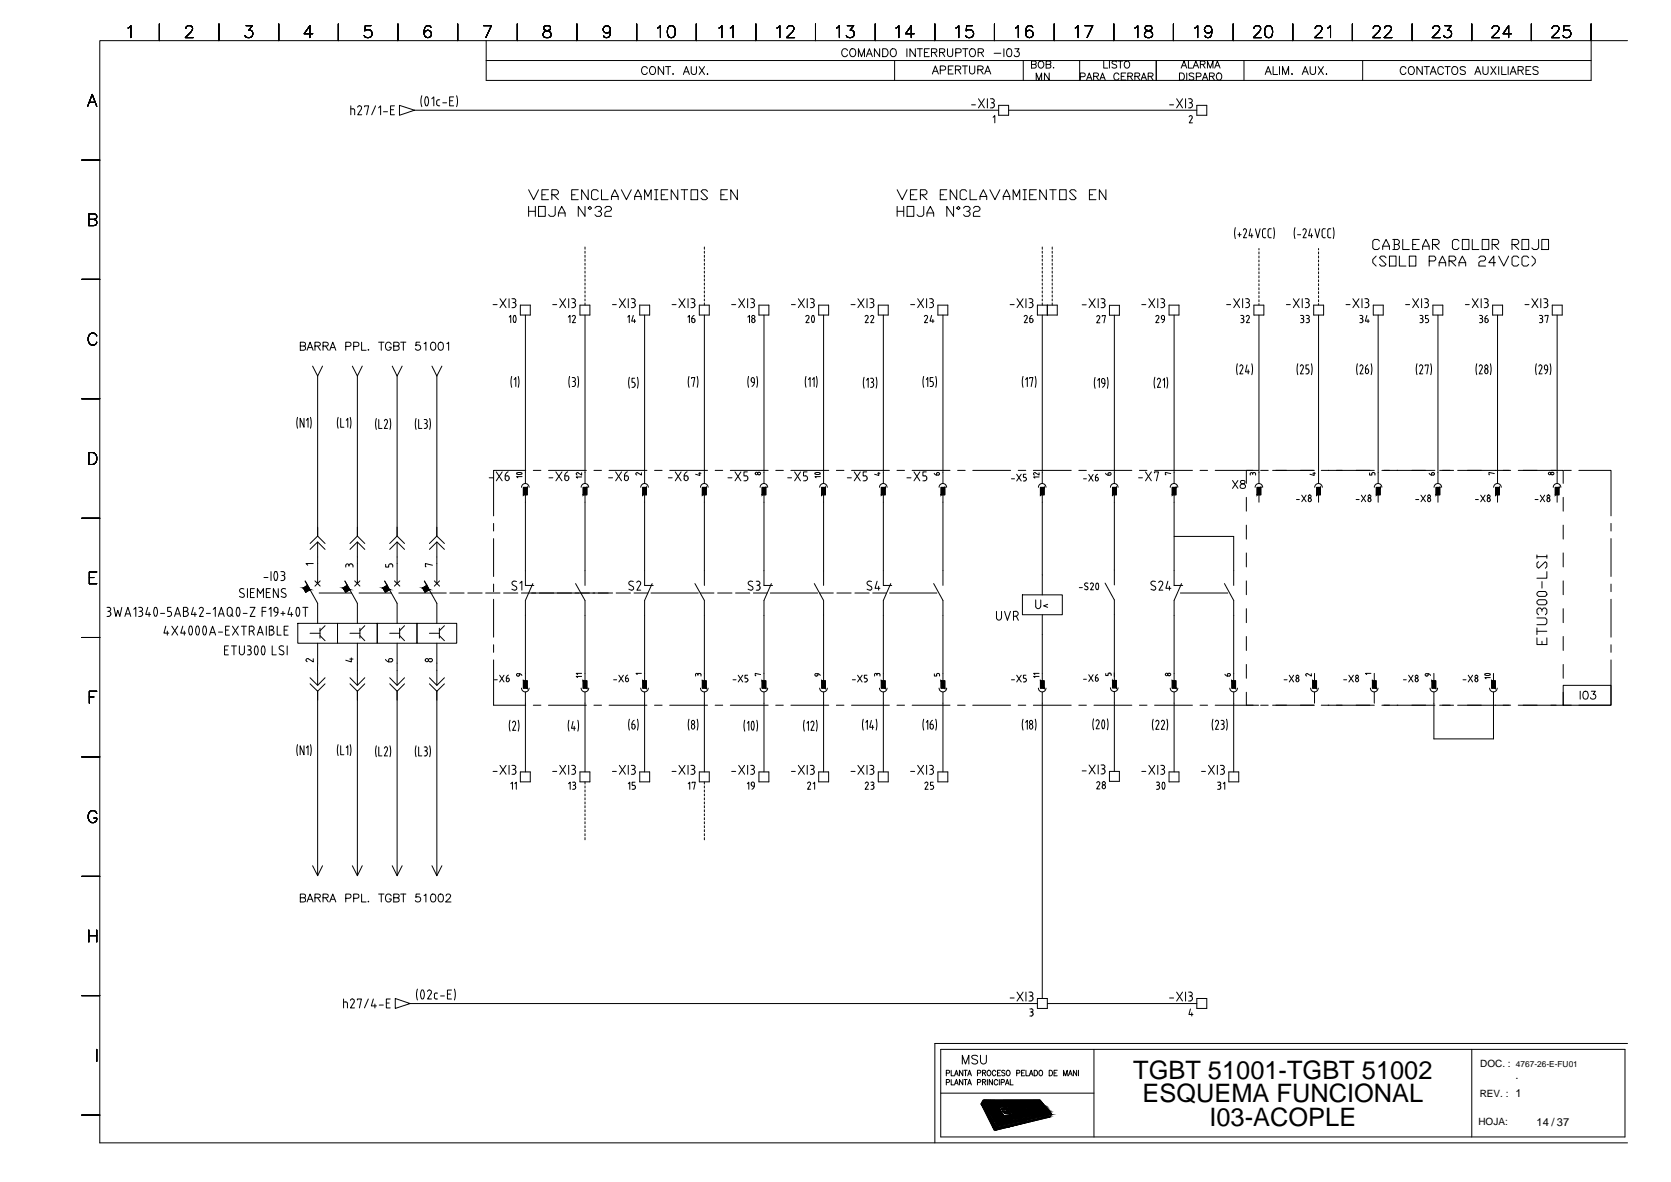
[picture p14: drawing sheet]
<svg xmlns="http://www.w3.org/2000/svg" width="420mm" height="297mm" viewBox="0 0 420 297" stroke-linecap="round" stroke-linejoin="round" font-family="sans-serif">
<defs><g id="words">
<g font-size="6.4">
<text x="284.9" y="271.1">TGBT 51001-TGBT 51002</text>
<text x="287.3" y="277">ESQUEMA FUNCIONAL</text>
<text x="304.1" y="283.1">I03-ACOPLE</text>
</g>
<g font-size="2.8">
<text x="381.1" y="271.2">.</text>
<text x="386.4" y="282.9">14 / 37</text>
</g>
<g font-size="2.5">
<text x="372.2" y="268.2">DOC. :</text>
<text x="372.1" y="275.8">REV. : 1</text>
<text x="371.7" y="282.8">HOJA:</text>
</g>
<text font-size="2.1" x="381.2" y="268.2">4767-26-E-FU01</text>
</g></defs>
<g fill="none" stroke="#000" stroke-width=".25">
<path d="M32.2 7l.7-.6v3.1M40.1 6v4.2M46.7 7.2l.1-.5 .5-.3h.6a.74 .74 0 0 1 .4 1.2l-1.7 1.9h2M55.1 6v4.2M61.9 6.4h1.5l-.8 1.2a.96 .96 0 0 1 1 1.1 .96 .96 0 0 1-1.3 .8l-.6-.3-.1-.3M70.1 6v4.2M78.6 8.5h-2.1l1.4-2.1v3.1M85.1 6v4.2M93.3 6.4h-1.5l-.1 1.4a1.07 1.07 0 0 1 1.6 0 1.07 1.07 0 0 1-.2 1.6 1.07 1.07 0 0 1-1.5-.5M100.1 6v4.2M108.4 6.9a.83 .83 0 0 0-1.3-.3 1.72 1.72 0 0 0 .4 2.9 .93 .93 0 0 0 1-.9 .93 .93 0 0 0-.9-1 .93 .93 0 0 0-1 .9M115.1 6v4.2"/>
<path d="M121.6 6.4h2l-1.4 3.1M122.2 15.2h277.9M130.1 6v4.2M136.8 6.6a.6 .6 0 0 0 .3 1 1.25 1.25 0 0 1 1.5 1.3 1.07 1.07 0 0 1-1.2 .6 1.07 1.07 0 0 1-.8-1 1.83 1.83 0 0 1 1.7-1l.1-.6a1.05 1.05 0 0 0-1.6-.3zM145.1 6v4.2M153.5 7.5a.93 .93 0 0 1-1.3 .8 .93 .93 0 0 1-.3-1.5 .93 .93 0 0 1 1.5 .1 2.77 2.77 0 0 1-.3 2.4 .88 .88 0 0 1-1.3-.3M160.1 6v4.2M162.8 17.2a.74 .74 0 0 0-.9-.5 .74 .74 0 0 0-.6 .8 .83 .83 0 0 0 .3 1.1 .83 .83 0 0 0 1.1-.2l.1-.1M163.7 16.8a1 1 0 0 1 1.2 .7 1 1 0 0 1-.6 1.2 1.05 1.05 0 0 1-1-.7 1.05 1.05 0 0 1 .4-1.2zM165.3 7l.8-.6v3.1M166.9 16.7v2l-1.4-2v2M167.3 16.7h1.3"/>
<path d="M168 16.7v2M168.2 6.6a.94 .94 0 0 1 1.5 .4 2.57 2.57 0 0 1-.3 2.3 1.02 1.02 0 0 1-1.5-.4 2.57 2.57 0 0 1 .3-2.3zM169.2 18.5v.2zM171.8 18.7l.8-2 .7 2M172.1 18h.9M173.8 16.7v1.4a.66 .66 0 0 0 .7 .6 .66 .66 0 0 0 .6-.6v-1.4M175.1 6v4.2M175.8 16.7l1.4 2M177.2 16.7l-1.4 2M177.8 18.6l.1-.1 .1 .1zM180.8 7l.7-.6v3.1M183.6 7l.7-.6v3.1"/>
<path d="M190.1 6v4.2M195.4 7l.7-.6v3.1M197.9 7.2l.2-.5 .4-.3h.6a.74 .74 0 0 1 .4 1.2l-1.7 1.9h2M205 6v4.2M210.3 7l.8-.6v3.1M213 6.4h1.7l-.9 1.2a.96 .96 0 0 1 1 1.1 .96 .96 0 0 1-1.3 .8l-.5-.2-.2-.4M213.1 12.7a.74 .74 0 0 0-.9-.5 .74 .74 0 0 0-.5 .8 .83 .83 0 0 0 .2 1.1 .83 .83 0 0 0 1.1-.2l.1-.1M214 12.3a1 1 0 0 1 1.2 .7 1 1 0 0 1-.6 1.2 1.05 1.05 0 0 1-1-.7 1.05 1.05 0 0 1 .4-1.2zM215.8 14.2v-2l.8 2 .8-2v2M217.8 14.2l.8-2 .8 2M218.1 13.6h1M220.1 6v4.2"/>
<path d="M221.2 12.2v2l-1.3-2v2M221.9 12.2h.7a1.06 1.06 0 0 1 .7 1 1.06 1.06 0 0 1-.7 1h-.7zM224.2 12.3a1 1 0 0 1 1.2 .7 1 1 0 0 1-.6 1.2 1.04 1.04 0 0 1-1-.7 1.04 1.04 0 0 1 .4-1.2zM224.9 15.2v5M225.3 7l.7-.6v3.1M228 12.2v2M229.9 8.5h-2.2l1.4-2.1v3.1M230.2 12.2v2l-1.4-2v2M230.6 12.2h1.3M231.3 12.2v2M232.4 13.2h.8M233.7 12.2h-1.3v2h1.3"/>
<path d="M234.2 13.2l1.2-.1 .2-.3-.1-.4-1.3-.2v2M234.4 18.6l.8-2 .8 2M234.7 17.9h1M234.9 13.2l.7 1M235.1 6v4.2M236.2 13.2l1.2-.1 .2-.3-.1-.4-1.3-.2v2M236.4 17.6h.9l.5-.4a.53 .53 0 0 0-.5-.6h-.9v2M236.9 13.2l.7 1M238.2 12.2v1.4a.66 .66 0 0 0 .7 .6 .66 .66 0 0 0 .7-.6v-1.4M238.4 17.5h.8M239.7 16.6h-1.3v2h1.3M240.2 17.5h1.2l.2-.3-.1-.4-.4-.2h-.9v2"/>
<path d="M240.3 13.3h.9a.51 .51 0 0 0 .5-.5 .51 .51 0 0 0-.5-.6h-.9v2M240.4 7l.7-.6v3.1M240.9 17.5l.7 1.1M242 16.6h1.3M242 12.2h1.4M242.6 16.6v2M242.7 12.2v2M243.8 16.6v1.4a.66 .66 0 0 0 .6 .6 .66 .66 0 0 0 .7-.6v-1.4M244.1 12.3a1 1 0 0 1 1.2 .7 1 1 0 0 1-.6 1.2 1.05 1.05 0 0 1-1-.7 1.05 1.05 0 0 1 .4-1.2zM244.5 6.4h-1.4l-.2 1.4a1.07 1.07 0 0 1 1.7 0 1.07 1.07 0 0 1-.3 1.6 1.07 1.07 0 0 1-1.5-.5M245.9 17.5h1.1l.2-.6-.5-.3h-.8v2M245.9 13.2l1.2-.1 .2-.5-.5-.4h-.9v2"/>
<path d="M246.5 17.5l.7 1.1M246.6 13.2l.7 1M247.6 18.6l.8-2 .7 2M247.8 17.9h1M250 13.4h1.7M250 6v4.2M252.4 12.2v2M253.4 12.3a.64 .64 0 0 1 .9 .3l.1 .5a.85 .85 0 0 1-.8 1.1 1.28 1.28 0 0 1-.2-1.9zM255.2 12.2h1l-.5 .8a.66 .66 0 0 1 .4 1.1 .66 .66 0 0 1-1.1-.2M255.3 7l.8-.6v3.1M257.3 15.2v5M259.4 16.2l1-.1 .1-.3v-.3l-1.1-.2v1.8l1.1-.2v-.4l-.4-.3"/>
<path d="M259.7 6.9a.86 .86 0 0 0-1.4-.3 2.34 2.34 0 0 0 0 2.7 .93 .93 0 0 0 1.4-.4 .93 .93 0 0 0-.6-1.3 .93 .93 0 0 0-1.2 .9M261.4 15.4a.84 .84 0 0 1 1.1 .8 .84 .84 0 0 1-1.1 .8l-.3-.6v-.6zM263 16.2l1.1-.1 .1-.3-.1-.3-1.1-.2v1.8l1.1-.2 .1-.4-.4-.3M263.8 18.3v1.8l-1.2-1.8v1.8M264.8 17h.2zM265.1 6v4.2M270.4 7l.7-.6v3.1M271.5 15.2v5M271.6 19.3l1.1-.1 .2-.3-.1-.4-1.2-.2v1.8M272.8 6.4h2l-1.5 3.1M273.5 19.5h.8M275 19.2l1-.1 .2-.2-.1-.4-1.1-.2v1.8"/>
<path d="M275.6 19.2l.6 .9M276.8 19.5h.9M277.5 15.3v1.8h1M279 15.3v1.8M280.1 6v4.2M280.8 15.6l-.4-.3-.8 .3 .2 .4 .8 .4 .2 .2v.3l-.4 .2-.8-.2M281.1 15.3h1.2M281.3 18.8a.65 .65 0 0 0-.7-.5 .65 .65 0 0 0-.5 .7v.4a.65 .65 0 0 0 .5 .7 .65 .65 0 0 0 .7-.4M281.7 15.3v1.8M281.9 19.2h.7M282.9 15.6l.1-.2a.83 .83 0 0 1 1.1 .8 .83 .83 0 0 1-1.1 .8l-.3-.6zM283.1 18.3h-1.2v1.8h1.2"/>
<path d="M283.6 19.2l1-.1 .2-.2-.1-.4-1.1-.2v1.8M284.2 19.2l.6 .9M285.4 7l.7-.6v3.1M285.4 19.2l1-.1 .2-.4-.4-.4h-.8v1.8M285.9 19.2l.7 .9M287.2 19.5h.8M288.1 6.6a.6 .6 0 0 0 .3 1 1.3 1.3 0 0 1 1.4 1.3 1.07 1.07 0 0 1-1.2 .6 1.07 1.07 0 0 1-.8-1 1.37 1.37 0 0 1 1.4-.9 .6 .6 0 0 0 .3-1l-.4-.2zM288.7 19.2l1.1-.1 .1-.4-.4-.4h-.8v1.8M289.3 19.2l.6 .9M290.7 15.2v5M295 6v4.2M296.6 18.3h.6a.93 .93 0 0 1 .6 .9 .93 .93 0 0 1-.6 .9h-.6z"/>
<path d="M297 17.1l.7-1.8 .7 1.8M297.3 16.5h.8M298.4 18.3v1.8M298.8 15.3v1.8h1M300 17.1l.7-1.8 .7 1.8M300.2 18.6l-.5-.3-.7 .3 .2 .4 .8 .4 .2 .2v.3l-.5 .2-.7-.2M300.3 16.5h.8M300.4 7l.7-.6v3.1M300.8 19.3l1-.1 .2-.3-.1-.4-1.1-.2v1.8M301.8 16.2l1-.1 .2-.3-.1-.3-1.1-.2v1.8M302.4 16.2l.6 .9M302.6 19.5h.8"/>
<path d="M303.6 17.1v-1.8l.7 1.8 .7-1.8v1.8M304.1 19.2l1.1-.1 .1-.4-.4-.4h-.8v1.8M304.7 7.5a.93 .93 0 0 1-1.3 .8 .93 .93 0 0 1-.3-1.5 .93 .93 0 0 1 1.5 .1 2.77 2.77 0 0 1-.3 2.4 .88 .88 0 0 1-1.3-.3M304.7 19.2l.6 .9M305.4 17.1l.7-1.8 .7 1.8M305.7 16.5h.8M306 18.6l.2-.2a.83 .83 0 0 1 1 .8 .83 .83 0 0 1-1 .8l-.4-.6zM310.1 6v4.2M312.8 15.2v5M315.3 7.2l.1-.5 .4-.3h.6a.74 .74 0 0 1 .5 1.2l-1.7 1.9h1.9M318.1 18.7l.8-2 .7 2M318.4 18h.9"/>
<path d="M318.4 6.6a.94 .94 0 0 1 1.5 .4 2.57 2.57 0 0 1-.3 2.3 1.02 1.02 0 0 1-1.5-.4 2.57 2.57 0 0 1 .3-2.3zM320.1 16.7v2h1.2M321.7 16.7v2M322.5 18.7v-2l.7 2 .8-2v2M324.9 18.5l.1 .1-.1 .1zM325.1 6v4.2M327.4 18.7l.8-2 .8 2M327.7 18h1M329.4 16.7v1.4a.68 .68 0 0 0 .7 .6 .68 .68 0 0 0 .7-.6v-1.4M330.7 7.2v-.2a.93 .93 0 0 1 1.1-.6 .74 .74 0 0 1 .5 1.2l-1.7 1.9h2M331.5 16.7l1.3 2M332.8 16.7l-1.3 2"/>
<path d="M333.5 18.5v.2zM333.9 7l.6-.6v3.1M340 6v4.2M342.6 15.2v5M345.3 7.2l.3-.6 .8-.2a.74 .74 0 0 1 .5 1.2l-1.8 1.9h2M348.1 7.2v-.2a.93 .93 0 0 1 1.2-.6 .74 .74 0 0 1 .4 1.2l-1.7 1.9h2M353.5 17.2a.74 .74 0 0 0-.8-.5 .74 .74 0 0 0-.6 .8 .83 .83 0 0 0 .2 1.1 .83 .83 0 0 0 1.1-.2l.1-.1M354.3 17a.92 .92 0 0 1 1.3 .1 .92 .92 0 0 1-.2 1.3 .72 .72 0 0 1-.8 .3 .72 .72 0 0 1-.5-.7zM355.1 6v4.2M357.6 16.7v2l-1.3-2v2M358.1 16.7h1.3M358.8 16.7v2"/>
<path d="M359.6 18.7l.8-2 .7 2M359.9 18h.9M360.3 7.2l.1-.5 .4-.3h.6a.74 .74 0 0 1 .5 1.2l-1.8 1.9h2M363 17.2a.74 .74 0 0 0-.9-.5 .74 .74 0 0 0-.6 .8v.5a.74 .74 0 0 0 .6 .7 .74 .74 0 0 0 .9-.4M363.3 6.4h1.6l-.9 1.2a.96 .96 0 0 1 1 1.1 .96 .96 0 0 1-1.3 .8l-.6-.3-.1-.3M363.3 16.7h1.3M364 16.7v2M365.4 16.8a1 1 0 0 1 1.2 .7 1 1 0 0 1-.6 1.2 1.04 1.04 0 0 1-1-.7 1.04 1.04 0 0 1 .4-1.2zM368.5 17l-.5-.3-.9 .3 .2 .5 1.1 .5 .1 .4a.84 .84 0 0 1-1.4 0M370.1 6v4.2M370.8 18.7l.8-2 .7 2M371.1 18h1"/>
<path d="M372.9 16.7v1.4a.66 .66 0 0 0 .6 .6 .66 .66 0 0 0 .7-.6v-1.4M374.8 16.7l1.4 2M375.2 7.2v-.2a.93 .93 0 0 1 1.1-.6 .73 .73 0 0 1 .5 1.2l-1.7 1.9h1.9M376.2 16.7l-1.4 2M376.8 16.7v2M377.6 16.7v2h1.1M379.2 16.7v2M379.7 18.7l.8-2 .7 2M380 18h.9M380.1 8.5h-2.2l1.4-2.1v3.1M381.7 17.7l1.1-.1 .2-.3-.1-.4-1.2-.2v2M382.4 17.7l.6 1"/>
<path d="M383.7 17.7h.8M384.9 16.7h-1.2v2h1.2M385 6v4.2M386.7 17l-.4-.3-.9 .3 .2 .5 1.1 .5v.4a.84 .84 0 0 1-1.3 0M390.3 7.2v-.2a.93 .93 0 0 1 1.1-.6 .73 .73 0 0 1 .5 1.2l-1.8 1.9h2M394.7 6.4h-1.4l-.2 1.4a1.06 1.06 0 0 1 1.6-.1 1.06 1.06 0 0 1-.1 1.6 1.06 1.06 0 0 1-1.6-.4M400.1 6v14.2h-277.9v-10M409.2 10.2h-384.1v277h384.1M22 26.7l1.2-3 1.1 3M22.5 25.7h1.4M88.2 27.4l.5-.1 .4 .2 .1 1.3M88.2 26.6v2.2"/>
<path d="M90.4 26.6l.5 .2-.1 .5M90.4 26.6l-.5 .3M90.9 27.4l-1 1.4h1.1M91.7 26.9v-.3h1l-.5 2.2M94.4 26.6l-.9 2.2M95.2 27.1l.5-.5v2.2M96.4 28.1h1M98.2 27.6h.8M99.2 26.6h-1v2.2h1M100.4 26.5l3.8 1.2-3.8 1.3zM104.2 27.7h146.9M106.1 24.1l-.3 1.3 .3 1.4"/>
<path d="M107 26.5l.3 .1 .2-.1M107.5 24.4l.3 1.2-.3 .8M107.5 24.4l-.2-.1a1.55 1.55 0 0 0-.3 2.1M108.6 24.8l.5-.4v2.2M109.8 26.1l.4 .5M110.3 26.6h.3M110.6 25.1l-.7 .2-.1 .8M111.3 25.8h1M113.1 25.3h.7M114.1 24.4h-1v2.2h1M114.8 24.1l.2 1.3-.2 1.4M244.3 26.3h1"/>
<path d="M246 24.8l1.5 2.3M247.5 24.8l-1.5 2.3M248.3 24.8v2.3M249 24.8h.5M249 27.1h.5M249.3 25.8h.2M249.5 24.8a.49 .49 0 0 1 .5 .5 .49 .49 0 0 1-.5 .5M249.5 25.8a.63 .63 0 0 1 .5 .7 .63 .63 0 0 1-.5 .6M249.7 29.5l.4-.4v1.8M251.1 26.5h2.5v2.5h-2.5zM253.6 27.7h47.3M260.5 20.1v-1.8l.7 1.8 .7-1.8v1.8"/>
<path d="M273.2 20.1l.7-1.8 .7 1.8M276.5 20.1l.7-1.8 .7 1.8M286.9 20.1l.7-1.8 .7 1.8M294.1 26.3h1M295.9 24.8l1.4 2.3M297.3 24.8l-1.4 2.3M298.1 24.8v2.3M298.9 24.8h.4M298.9 27.1h.4M299 29.3a.4 .4 0 0 1 .6-.2 .4 .4 0 0 1 .1 .6l-.7 1.2h.8M299.1 25.8h.2M299.3 24.8a.49 .49 0 0 1 .5 .5 .49 .49 0 0 1-.5 .5"/>
<path d="M299.3 25.8l.4 .3 .1 .2M299.8 26.6l-.3 .4-.2 .1M299.8 26.3v.3M300.9 26.5h2.5v2.5h-2.5zM302.3 20.1l.7-1.8 .7 1.8M20.6 40.2h4.5M22.3 55.1l1.7-.1a.68 .68 0 0 0 0-1.1l-1.7-.2v3l1.7-.1a.8 .8 0 0 0 .3-.9 .8 .8 0 0 0-.7-.6M132.9 47.7l1.3 2.5 1.2-2.5M132.9 51.9v2.5M132.9 53.1h1.7M134.6 51.9v2.5M135.4 51.9h1.7v2.5h-1.7z"/>
<path d="M136.3 49h.8M137.9 47.7h-1.6v2.5h1.6M138.8 49h1.2l.4-.5v-.4l-.4-.4h-1.2v2.5M139.2 49l1.2 1.2M139.6 51.9v2l-.4 .5h-.9l-.4-.5M140.4 54.4v-.9l.9-1.6 .8 1.6v.9M140.4 53.5h1.7M143.7 49h.9M145.4 47.7h-1.7v2.5h1.7M147.1 51.9v2.5l-1.7-2.5v2.5M147.9 47.7v2.5l-1.7-2.5v2.5M147.9 52.3l.4-.4 .4 .4-.4 .4z"/>
<path d="M149.6 52.3l.4-.4h.8l.4 .4v.4l-.4 .4h-.4M150.4 48.1l-.4-.4h-.8l-.5 .4v1.7l.5 .4h.8l.4-.4M150.8 53.1l.4 .4v.4l-.4 .5h-.8l-.4-.5M151.2 47.7v2.5h1.7M152.1 52.3l.4-.4h.8l.4 .4v.4l-.4 .4h-.8l-.4 .4v.9h1.6M153.7 50.2v-.8l.9-1.7 .8 1.7v.8M153.7 49.4h1.7M156.2 47.7l1.3 2.5 1.2-2.5M159.6 50.2v-.8l.8-1.7 .8 1.7v.8M159.6 49.4h1.6M162.1 50.2v-2.5l.8 1.7 .8-1.7v2.5M164.6 50.2h.8"/>
<path d="M164.6 47.7h.8M165 47.7v2.5M166.3 49h.8M167.9 47.7h-1.6v2.5h1.6M170.4 47.7v2.5l-1.6-2.5v2.5M171.3 47.7h1.6M172.1 47.7v2.5M173.8 47.7h1.6v2.5h-1.6zM177.9 48.1l-.4-.4h-.8l-.4 .4 1.6 1.7-.4 .4h-.8l-.4-.4M181.3 49h.8M182.9 47.7h-1.6v2.5h1.6M185.4 47.7v2.5l-1.6-2.5v2.5"/>
<path d="M225.6 47.7l1.3 2.5 1.2-2.5M225.6 53.1h1.6M225.6 51.9v2.5M227.2 51.9v2.5M228.1 51.9h1.7v2.5h-1.7zM228.9 49h.9M230.6 47.7h-1.7v2.5h1.7M231.4 49h1.2l.5-.5v-.4l-.5-.4h-1.2v2.5M231.8 49l1.3 1.2M232.3 51.9v2l-.5 .5h-.8l-.4-.5M233.1 54.4v-.9l.8-1.6 .9 1.6v.9M233.1 53.5h1.7"/>
<path d="M236.4 49h.9M238.1 47.7h-1.7v2.5h1.7M239.8 51.9v2.5l-1.7-2.5v2.5M240.6 47.7v2.5l-1.7-2.5v2.5M240.6 52.3l.4-.4 .4 .4-.4 .4zM242.3 52.3l.4-.4h.8l.4 .4v.4l-.4 .4h-.4M243.1 48.1l-.4-.4h-.9l-.4 .4v1.7l.4 .4h.9l.4-.4M243.5 53.1l.4 .4v.4l-.4 .5h-.8l-.4-.5M243.9 47.7v2.5h1.7M244.8 52.3l.4-.4h.8l.4 .4v.4l-.4 .4h-.8l-.4 .4v.9h1.6M246.4 50.2v-.8l.9-1.7 .8 1.7v.8M246.4 49.4h1.7"/>
<path d="M248.9 47.7l1.3 2.5 1.2-2.5M252.3 50.2v-.8l.8-1.7 .8 1.7v.8M252.3 49.4h1.6M254.7 50.2v-2.5l.9 1.7 .8-1.7v2.5M257.2 50.2h.9M257.2 47.7h.9M257.7 47.7v2.5M258.9 49h.8M260.6 47.7h-1.7v2.5h1.7M263.1 47.7v2.5l-1.7-2.5v2.5M263.9 47.7h1.7M264.7 47.7v2.5"/>
<path d="M266.4 47.7h1.7v2.5h-1.7zM270.6 48.1l-.4-.4h-.8l-.5 .4 1.7 1.7-.4 .4h-.8l-.5-.4M273.9 49h.8M275.6 47.7h-1.7v2.5h1.7M278.1 47.7v2.5l-1.7-2.5v2.5M310.6 57.2l-.2 1.4 .2 1.4M311.3 59h.8M311.6 58.5v1M313 57.5l.3 .1 .1 .5-.7 1.6h.8M313 57.5l-.4 .3M314.4 57.5l-.3 1.7h.9M314.7 58.7v1"/>
<path d="M315.7 57.5l.6 2.2 .6-2.2M317.4 59.2l.3 .5h.5M317.4 58.1v1.1M317.9 57.5l-.4 .2-.1 .3M317.9 57.5h.3M318.8 59.2l.1 .3 .4 .2M318.8 58.1v1.1M319.3 57.5l-.4 .2-.1 .3M319.3 59.7h.3M319.3 57.5h.3M320.2 57.2l.2 1.4-.2 1.4M325.6 57.2l-.2 1.4 .2 1.4"/>
<path d="M326.2 59h.9M328 57.5l-.4 .3M328 57.5l.3 .1 .1 .5-.8 1.6h.9M329.5 57.5l-.5 1.7h1.1M329.8 58.7v1M330.7 57.5l.5 2.2 .6-2.2M332.4 59.2l.1 .3 .4 .2M332.4 58.1v1.1M332.9 57.5l-.4 .2-.1 .3M332.9 59.7h.3M332.9 57.5h.3M333.8 59.2l.2 .5h.6"/>
<path d="M333.9 58.1v1.1M334.3 57.5l-.4 .2-.1 .3M334.3 57.5h.3M335.2 57.2l.2 1.4-.2 1.4M20.6 70.2h4.5M124 76.6h1M125.7 75.1l1.5 2.2M127.2 75.1l-1.5 2.2M128 75.1v2.2M128 79.7l.4-.4v1.8M128.7 75.1h.5M128.7 77.3h.5"/>
<path d="M129 76h.2M129.2 75.1a.49 .49 0 0 1 .5 .5 .49 .49 0 0 1-.5 .4l.4 .3 .1 .2M129.2 79.4a1.19 1.19 0 0 0 .2 1.6l.2-.1M129.6 79.4a1.67 1.67 0 0 1 0 1.6M129.6 79.4h-.4M129.7 76.8l-.1 .2-.4 .3M129.7 76.6v.2M130.8 76.7h2.5v2.5h-2.5zM132.1 79.2v42.3M139 76.6h1M140.7 75.1l1.5 2.2M142.2 75.1l-1.5 2.2"/>
<path d="M142.9 79.7l.4-.4v1.8M143 75.1v2.2M143.7 75.1h.5a.49 .49 0 0 1 .5 .5 .49 .49 0 0 1-.5 .4M143.7 77.3h.5M143.9 79.6a.4 .4 0 0 1 .5-.3 .4 .4 0 0 1 .2 .6l-.7 1.2h.8M144 76h.2M144.2 76l.4 .3 .1 .2M144.7 76.6a.61 .61 0 0 1-.5 .7M145.8 76.7h2.5v2.5h-2.5zM147.1 62.1v.5M147.1 63.1v.5M147.1 64.1v.6"/>
<path d="M147.1 65.1v.5M147.1 66.1v.5M147.1 67.2v.4M147.1 68.1v.5M147.1 69.1v.6M147.1 70.1v.5M147.1 71.1v.5M147.1 72.2v.4M147.1 73.1v.5M147.1 74.1v.5M147.1 75.2v.4M147.1 76.1v.6"/>
<path d="M147.1 79.2v42.3M154 76.6h1M155.7 75.1l1.6 2.2M157.3 75.1l-1.6 2.2M157.8 79.7l.4-.4v1.8M158 75.1v2.2M158.7 75.1h.5a.49 .49 0 0 1 .5 .5 .49 .49 0 0 1-.5 .4M158.7 77.3h.5M159 76h.2M159.2 76l.4 .3 .1 .2M159.2 79.3l-.4 1.4h1M159.8 76.6a.61 .61 0 0 1-.6 .7"/>
<path d="M160.9 76.7h2.5v2.5h-2.5zM162.1 79.2v42.3M169 76.6h1M170.7 75.1l1.5 2.2M172.2 75.1l-1.5 2.2M173 79.7l.3-.4v1.8M173 75.1v2.2M173.7 75.1h.5M173.7 77.3h.5M174 76h.2M174.2 75.1a.49 .49 0 0 1 .5 .5 .49 .49 0 0 1-.5 .4l.4 .3 .1 .2M174.5 79.3l-.4 .3-.2 .5"/>
<path d="M174.7 76.8l-.2 .4-.3 .1M174.7 76.6v.2M175.8 76.7h2.5v2.5h-2.5zM177.1 62.1v.5M177.1 63.1v.5M177.1 64.1v.6M177.1 65.1v.5M177.1 66.1v.5M177.1 67.2v.4M177.1 68.1v.5M177.1 69.1v.6M177.1 70.1v.5"/>
<path d="M177.1 71.1v.5M177.1 72.2v.4M177.1 73.1v.5M177.1 74.1v.5M177.1 75.2v.4M177.1 76.1v.6M177.1 79.2v42.3M184 76.6h1M185.7 75.1l1.5 2.2M187.2 75.1l-1.5 2.2M188 75.1v2.2M188 79.7l.5-.4v1.8"/>
<path d="M188.8 75.1h.4a.49 .49 0 0 1 .5 .5 .49 .49 0 0 1-.5 .4M188.8 77.3h.4M189 76h.2M189.2 76l.4 .3 .1 .2M189.7 76.6a.61 .61 0 0 1-.5 .7M190.8 76.7h2.5v2.5h-2.5zM192.1 79.2v42.3M199 76.6h1M200.7 75.1l1.6 2.2M202.3 75.1l-1.6 2.2M203 75.1v2.2M203 79.3l-.4 .3"/>
<path d="M203 79.3l.4 .2v.4M203.4 79.9l-.8 1.2h.8M203.7 75.1h.5a.49 .49 0 0 1 .5 .5 .49 .49 0 0 1-.5 .4M203.7 77.3h.5M204 76h.2M204.2 76l.4 .3 .1 .2M204.2 79.4a1.19 1.19 0 0 0 .2 1.6l.2-.1 .2-.7-.2-.8M204.6 79.4h-.4M204.8 76.6a.61 .61 0 0 1-.6 .7M205.9 76.7h2.5v2.5h-2.5zM207.1 79.2v42.3M214 76.6h1"/>
<path d="M215.7 75.1l1.5 2.2M217.2 75.1l-1.5 2.2M217.5 79.6a.4 .4 0 0 1 .6-.3 .4 .4 0 0 1 .1 .6l-.7 1.2h.8M218 75.1v2.2M218.7 75.1h.5M218.7 77.3h.5M218.9 79.6a.4 .4 0 0 1 .6-.3 .4 .4 0 0 1 .1 .6l-.7 1.2h.8M219 76h.2M219.2 75.1a.49 .49 0 0 1 .5 .5 .49 .49 0 0 1-.5 .4l.4 .3 .1 .2M219.7 76.8l-.1 .2-.4 .3M219.7 76.6v.2M220.8 76.7h2.5v2.5h-2.5z"/>
<path d="M222.1 79.2v42.3M229 76.6h1M230.7 75.1l1.5 2.2M232.2 75.1l-1.5 2.2M232.8 79.3l-.4 .3M232.8 79.3l.3 .1 .1 .3-.8 1.4h.8M233 75.1v2.2M233.8 75.1h.4a.49 .49 0 0 1 .5 .5 .49 .49 0 0 1-.5 .4M233.8 77.3h.4M234 76h.2M234.2 76l.4 .3 .1 .2M234.3 79.3l-.5 1.4h1.1"/>
<path d="M234.7 76.8l-.3 .4-.2 .1M234.7 76.6v.2M235.8 76.7h2.5v2.5h-2.5zM237.1 79.2v42.3M254 76.6h1M255.7 75.1l1.5 2.2M257.2 75.1l-1.5 2.2M257.5 79.6a.4 .4 0 0 1 .6-.3 .4 .4 0 0 1 .1 .6l-.7 1.2h.8M258 75.1v2.2M258.7 75.1h.5a.49 .49 0 0 1 .5 .5 .49 .49 0 0 1-.5 .4M258.7 77.3h.5M259 76h.2"/>
<path d="M259.2 76l.4 .3 .1 .2M259.5 79.3l-.4 .3-.2 .5M259.7 76.8l-.2 .4-.3 .1M259.7 76.6v.2M260.8 76.7h5v2.5h-5zM262.1 62.1v.5M262.1 63.1v.5M262.1 64.1v.6M262.1 65.1v.5M262.1 66.1v.5M262.1 67.2v.4M262.1 68.1v.5"/>
<path d="M262.1 69.1v.6M262.1 70.1v.5M262.1 71.1v.5M262.1 72.2v.4M262.1 73.1v.5M262.1 74.1v.5M262.1 75.2v.4M262.1 76.1v.6M262.1 79.2v42.3M263.3 76.7v2.5M264.6 62.1v.5M264.6 63.1v.5"/>
<path d="M264.6 64.1v.6M264.6 65.1v.5M264.6 66.1v.5M264.6 67.2v.4M264.6 68.1v.5M264.6 69.1v.6M264.6 70.1v.5M264.6 71.1v.5M264.6 72.2v.4M264.6 73.1v.5M264.6 74.1v.5M264.6 75.2v.4"/>
<path d="M264.6 76.1v.6M272.1 76.6h1M273.8 75.1l1.6 2.2M275.4 75.1l-1.6 2.2M275.8 79.6a.4 .4 0 0 1 .5-.3 .4 .4 0 0 1 .2 .6M276.1 75.1v2.2M276.5 79.9l-.8 1.2h.8M276.8 75.1h.5a.49 .49 0 0 1 .5 .5 .49 .49 0 0 1-.5 .4M277.1 76.1h.3M277.1 79.5v-.2h.8l-.3 1.8M277.3 76.1a.62 .62 0 0 1 .6 .7M277.8 76.8l-.2 .4-.8 .1"/>
<path d="M279 76.7h2.5v2.5h-2.5zM280.2 79.2v42.4M287.1 76.6h1M288.9 75.1l1.5 2.2M290.4 75.1l-1.5 2.2M290.6 79.6a.4 .4 0 0 1 .6-.3 .4 .4 0 0 1 .1 .6l-.7 1.2h.8M291.1 75.1v2.2M291.9 75.1h.4M291.9 77.3h.4M292 79.9l.2 .3 .6 .1M292 79.7v.2M292.1 76h.2"/>
<path d="M292.3 75.1a.49 .49 0 0 1 .5 .5 .49 .49 0 0 1-.5 .4l.4 .3 .1 .2M292.8 79.7a1.15 1.15 0 0 1-.6 1.4M292.8 79.7a.4 .4 0 0 0-.4-.4 .4 .4 0 0 0-.4 .4M292.8 76.8l-.2 .4-.3 .1M292.8 76.6v.2M293.9 76.7h2.5v2.5h-2.5zM295.2 79.2v42.3M308.4 76.6h1M310.2 75.1l1.5 2.2M311.7 75.1l-1.5 2.2M312 79.3h.3a.4 .4 0 0 1 .4 .4 .4 .4 0 0 1-.4 .4M312.4 75.1v2.2"/>
<path d="M313.2 75.1h.5a.49 .49 0 0 1 .4 .5 .49 .49 0 0 1-.4 .4M313.2 77.3h.5M313.4 79.6a.4 .4 0 0 1 .5-.3 .4 .4 0 0 1 .2 .6M313.5 76h.2M313.7 76l.4 .3v.2M314.1 79.9l-.7 1.2h.8M314.1 76.8l-.2 .4-.2 .1M314.2 76.6v.2M315.3 76.7h2.5v2.5h-2.5zM316.6 62.5v.3M316.6 63.3v.5M316.6 64.3v.5"/>
<path d="M316.6 65.3v.5M316.6 66.3v.5M316.6 67.3v.5M316.6 68.3v.5M316.6 69.3v.5M316.6 70.3v.5M316.6 71.3v.5M316.6 72.3v.5M316.6 73.3v.5M316.6 74.3v.5M316.6 75.3v.5M316.6 76.3v.4"/>
<path d="M316.6 79.2v42.3M323.5 76.6h.9M325.2 75.1l1.5 2.2M326.7 75.1l-1.5 2.2M327 79.3h.4a.4 .4 0 0 1 .4 .4 .4 .4 0 0 1-.4 .4M327.4 75.1v2.2M328.2 75.1h.5a.49 .49 0 0 1 .5 .5 .49 .49 0 0 1-.5 .4M328.2 77.3h.5M328.4 79.3h.4a.4 .4 0 0 1 .4 .4 .4 .4 0 0 1-.4 .4M328.5 76h.2M328.7 76l.4 .3 .1 .2M329.2 76.6a.61 .61 0 0 1-.5 .7"/>
<path d="M330.3 76.7h2.5v2.5h-2.5zM331.5 62.5v.3M331.5 63.3v.5M331.5 64.3v.5M331.5 65.3v.5M331.5 66.3v.5M331.5 67.3v.5M331.5 68.3v.5M331.5 69.3v.5M331.5 70.3v.5M331.5 71.3v.5M331.5 72.3v.5"/>
<path d="M331.5 73.3v.5M331.5 74.3v.5M331.5 75.3v.5M331.5 76.3v.4M331.5 79.2v42.3M338.4 76.6h1.1M340.2 75.1l1.5 2.2M341.7 75.1l-1.5 2.2M341.9 79.3h.4a.4 .4 0 0 1 .4 .4 .4 .4 0 0 1-.4 .4M342.5 75.1v2.2M343.2 75.1h.5M343.2 77.3h.5"/>
<path d="M343.4 76h.3M343.7 75.1a.49 .49 0 0 1 .5 .5 .49 .49 0 0 1-.5 .4l.4 .3 .1 .2M343.7 79.3l-.4 1.4h1M344.2 76.8l-.3 .4-.2 .1M344.2 76.6v.2M345.3 76.7h2.5v2.5h-2.5zM346 64.4l-.8 .8v.8l.8 .9M346.5 79.2v42.3M346.9 60.6l-.5-.4h-.8l-.4 .4v1.7l.4 .4h.8l.5-.4M347.7 62.7v-.8l.8-1.7 .9 1.7v.8M347.7 61.9h1.7M348.5 64.8l-.4-.4h-.8l-.4 .4 1.6 1.6-.4 .5h-.8l-.4-.5"/>
<path d="M349.4 64.4h1.6v2.5h-1.6zM350.2 60.2h1.2l.5 .4v.4l-.5 .4M350.6 61.4h.8l.5 .5v.4l-.5 .4h-1.2M350.6 60.2v2.5M351.9 64.4v2.5h1.6M352.7 60.2v2.5h1.7M353.4 76.6h1M354.4 64.4h1.6v2.5h-1.6zM355.2 75.1l1.5 2.2M355.2 61.4h.8M356.7 75.1l-1.5 2.2M356.9 60.2h-1.7v2.5h1.7"/>
<path d="M357 79.3h.4M357.4 79.3a.4 .4 0 0 1 .4 .4 .4 .4 0 0 1-.4 .4l.3 .2 .1 .4M357.4 75.1v2.2M357.7 62.7v-.8l.8-1.7 .9 1.7v.8M357.7 61.9h1.7M358.2 75.1h.5a.49 .49 0 0 1 .4 .5 .49 .49 0 0 1-.4 .4M358.2 77.3h.5M358.4 76h.3M358.7 76l.4 .3v.2M359.1 79.3h-.7v.8h.6l.2 .4M359.1 76.8l-.2 .4-.2 .1M359.2 76.6v.2"/>
<path d="M359.4 65.6h1.2l.4-.4v-.4l-.4-.4h-1.2v2.5M360.2 61.4h1.2l.5-.4v-.4l-.5-.4h-1.2v2.5M360.3 76.7h2.5v2.5h-2.5zM360.6 61.4l1.3 1.3M361.6 79.2v42.3M361.9 66.9v-.9l.8-1.6 .8 1.6v.9M361.9 66h1.6M364.3 65.6h1.3l.4-.4v-.4l-.4-.4h-1.3v2.5M364.8 65.6l1.2 1.3M366.8 60.6l-.4-.4h-.8l-.4 .4v1.7l.4 .4h.8l.4-.4M366.8 66.9v-.9l.9-1.6 .8 1.6v.9M366.8 66h1.7"/>
<path d="M367.7 60.2h1.6v2.5h-1.6zM368.5 76.6h.9M370.2 60.2v2.5h1.6M370.2 75.1l1.5 2.2M371.7 75.1l-1.5 2.2M371.8 64.8l.5-.4h.8l.4 .4v.4l-.4 .4h-.8l-.5 .4v.9h1.7M372 79.3h.4a.4 .4 0 0 1 .4 .4 .4 .4 0 0 1-.4 .4M372.4 75.1v2.2M372.7 60.2h1.6v2.5h-1.6zM373.2 75.1h.5a.49 .49 0 0 1 .5 .5 .49 .49 0 0 1-.5 .4M373.2 77.3h.5M373.5 76h.2"/>
<path d="M373.7 76l.4 .3 .1 .2M374 79.3l-.5 .3-.1 .5M374.2 76.8l-.3 .4-.2 .1M374.2 76.6v.2M375.2 61.4h1.3l.3-.4v-.4l-.3-.4h-1.3v2.5M375.3 76.7h2.5v2.5h-2.5zM375.6 61.4l1.2 1.3M376 66h-1.7l1.3-1.6v2.5M376.5 79.2v42.3M376.8 64.4l1.3 2.5 1.2-2.5M380.2 61.4h1.3l.4-.4v-.4l-.4-.4h-1.3v2.5M380.6 61.4l1.3 1.3"/>
<path d="M381.9 64.8l-.4-.4h-.9l-.4 .4v1.6l.4 .5h.9l.4-.5M382.7 60.2h1.7v2.5h-1.7zM383.4 76.6h1.1M384.4 64.8l-.5-.4h-.8l-.4 .4v1.6l.4 .5h.8l.5-.5M385.2 64.4l.8 .8v.8l-.8 .9M385.2 75.1l1.5 2.2M386.7 75.1l-1.5 2.2M386.9 60.2v2.1l-.5 .4h-.8l-.4-.4M387.1 79.3h.4M387.4 75.1v2.2M387.5 79.3a.4 .4 0 0 1 .4 .4 .4 .4 0 0 1-.4 .4l.3 .2 .1 .4M387.7 60.2h1.7v2.5h-1.7z"/>
<path d="M388.2 75.1h.5a.49 .49 0 0 1 .5 .5 .49 .49 0 0 1-.5 .4M388.2 77.3h.5M388.4 76h.3M388.5 79.5v-.2h.8l-.4 1.8M388.7 76l.4 .3 .1 .2M389.2 76.6a.61 .61 0 0 1-.5 .7M390.3 76.7h2.5v2.5h-2.5zM391.5 79.2v42.3M24.3 84.4a1.11 1.11 0 0 0-1.2-.7 1.11 1.11 0 0 0-.9 1.2 1.34 1.34 0 0 0 .3 1.4 1.34 1.34 0 0 0 1.4 .3l.4-.6M75.5 87l1.2-.1 .1-.3-.1-.4-.3-.2h-.9v2h.9l.3-.2v-.7l-.3-.1M77.2 88l.8-2 .7 2M77.5 87.3h.9"/>
<path d="M78.6 92l1.3 2.5 1.2-2.5M79.2 87l1.1-.1 .2-.3v-.4l-.4-.2h-.9v2M79.9 94.5v40.2M79.9 87l.6 1M81.2 87l1.2-.1 .1-.3v-.4l-.4-.2h-.9v2M81.9 87l.6 1M82.9 88l.8-2 .7 2M83.2 87.3h.9M86.9 87.1l1.2-.1 .2-.3-.1-.5-.4-.2h-.9v2M88.6 92l1.3 2.5 1.2-2.5M88.9 87.1l1.2-.1 .1-.3v-.5l-.4-.2h-.9v2M89.9 94.5v40.2"/>
<path d="M90.9 86v2h1.2M92.5 87.9h.2v.1zM95.2 86h1.3M95.9 86v2M98.4 86.5a.73 .73 0 0 0-.9-.5 .73 .73 0 0 0-.6 .8v.5a.72 .72 0 0 0 .7 .7 .72 .72 0 0 0 .8-.7h-.5M98.6 92l1.3 2.5 1.2-2.5M99 87l1.1-.1 .3-.3-.1-.4-.4-.2h-.9v2h.9a.53 .53 0 0 0 .5-.5 .53 .53 0 0 0-.5-.5M99.9 94.5v40.2M100.7 86h1.4M101.4 86v2M105.6 86h-1l-.1 .9a.71 .71 0 0 1 1.1 0 .71 .71 0 0 1-.2 1.1 .71 .71 0 0 1-1-.4M106.6 86.4l.5-.4v2"/>
<path d="M108.5 86.1a.64 .64 0 0 1 1 .3 1.34 1.34 0 0 1-.5 1.6h-.2a1.26 1.26 0 0 1-.3-1.9zM108.6 92l1.2 2.5 1.3-2.5M109.8 94.5v40.2M110.4 86.1a.64 .64 0 0 1 1 .3 1.34 1.34 0 0 1-.5 1.6h-.2a1.26 1.26 0 0 1-.3-1.9zM112.3 86.4l.5-.4v2M128.7 94.6l-.2 1.4 .2 1.3M129.3 95.4l.4-.5v2.2M130.3 94.6l.2 1.4-.2 1.3M143.2 94.6l-.2 1.4 .2 1.3M143.9 94.9h.4M143.9 97.1h.4M144.1 95.9h.2"/>
<path d="M144.3 94.9a.5 .5 0 0 1 .4 .5 .5 .5 0 0 1-.4 .5 .66 .66 0 0 1 .4 .6 .66 .66 0 0 1-.4 .6M145.3 94.6l.2 1.4-.2 1.3M158.3 94.8l-.2 1.4 .2 1.3M159.5 80.3v.8M159.6 95.1h-.7v1h.6l.2 .5M159.7 96.8l-.2 .4-.6 .1M159.7 96.6v.2M160.3 94.8l.2 1.4-.2 1.3M173.2 94.6l-.2 1.4 .2 1.3M173.9 95.1v-.2h.8l-.4 2.2M173.9 80.7a.4 .4 0 0 0 .4 .4 .4 .4 0 0 0 .4-.4M173.9 80.1v.6"/>
<path d="M173.9 80.1h.5M174.3 80.1l.3 .1 .1 .5M175.3 94.6l.2 1.4-.2 1.3M188.2 94.6l-.2 1.4 .2 1.3M188.9 95.4v.4l.4 .3M189 80.7a.4 .4 0 0 0 .4 .4 .4 .4 0 0 0 .4-.4M189 80.7a.45 .45 0 0 1 .4-.6 .45 .45 0 0 1 .5 .6M189.3 96.1h.4M189.7 95.4a1.55 1.55 0 0 1-.6 1.7M189.7 95.4l-.4-.5-.4 .5M190.3 94.6l.2 1.4-.2 1.3M202.7 94.6l-.2 1.4 .2 1.3"/>
<path d="M203.3 95.4l.4-.5v2.2M204.3 95.4l.4-.5v2.2M205.3 94.6l.2 1.4-.2 1.3M217.3 94.8l-.2 1.4 .2 1.3M217.9 95.6l.4-.5v2.2M218.9 95.1h.4a.5 .5 0 0 1 .4 .4 .5 .5 0 0 1-.4 .5M219.1 96.1h.2M219.3 96.1l.4 .5M219.7 96.8l-.2 .4-.6 .1M219.7 96.6v.2M220.3 94.8l.2 1.4-.2 1.3M232.3 94.6l-.2 1.4 .2 1.3"/>
<path d="M232.9 95.4l.4-.5v2.2M233.9 97.1h.4M234.6 80.3v.8M234.6 94.9h-.7v1h.4a.66 .66 0 0 1 .4 .6 .66 .66 0 0 1-.4 .6M235.3 94.6l.2 1.4-.2 1.3M257.2 94.6l-.2 1.4 .2 1.3M257.9 95.4l.4-.5v2.2M258.9 80.7a.4 .4 0 0 0 .4 .4 .4 .4 0 0 0 .4-.4M258.9 95.1v-.2h.8l-.4 2.2M258.9 80.1v.6M258.9 80.1h.4M259.3 80.1l.3 .1 .1 .5"/>
<path d="M260.3 94.6l.2 1.4-.2 1.3M275.4 94.8l-.2 1.4 .2 1.4M276 95.6l.4-.5v2.2M277 95.8l.4 .5M277 95.6v.3M277.4 96.4h.4M277.8 95.6l-.4-.5-.4 .5M277.8 96.3l-.1 .6-.5 .4M277.8 95.6v.7M278.4 94.8l.2 1.4-.2 1.4M290.4 94.8l-.2 1.4 .2 1.3M291.4 95.1l.2 .1 .2 .4-.8 1.7h.8"/>
<path d="M291.4 95.1l-.4 .3M292.4 95.6l.4-.5v2.2M293.4 94.8l.2 1.4-.2 1.3M311.1 91.4l-.2 1.4 .2 1.4M312.1 91.7l.3 .1 .1 .5-.8 1.7h.8M312.1 91.7l-.4 .4M312.2 80.1h.2M312.3 80.1l.4 .4M312.7 80.7l-.2 .3-.5 .1M312.8 80.5v.2M313.5 91.7l-.3 1.7h.9M313.8 92.9v1.1"/>
<path d="M314.7 91.4l.2 1.4-.2 1.4M326.3 91.4l-.2 1.4 .2 1.4M327.2 80.1h.2M327.3 91.7l.3 .1 .1 .5-.7 1.7h.7M327.3 91.7l-.4 .4M327.4 80.1l.4 .2v.4M327.8 80.7l-.2 .3-.6 .1M328.4 94h.3M328.6 80.1h.2M328.7 92.7a.57 .57 0 0 1 .4 .7M328.8 80.1l.4 .2v.4M329 91.7h-.6v1h.3"/>
<path d="M329.1 93.4l-.4 .5M329.2 80.7l-.2 .3-.6 .1M329.7 91.4l.2 1.4-.2 1.4M341.3 91.4l-.2 1.4 .2 1.4M342.1 80.1h.2M342.3 80.1l.4 .4M342.3 91.7l.3 .1 .1 .5-.7 1.7h.8M342.3 91.7l-.4 .4M342.7 80.7l-.2 .3-.6 .1M342.7 80.5v.2M343.3 93.4l.4 .5 .4-.5M343.7 92.7l.3 .1 .1 .4"/>
<path d="M343.7 92.7h-.3v.7M343.9 91.7l-.4 .4-.2 .6M344 80.3v.8M344.2 93.2v.2M344.8 91.4l.2 1.4-.2 1.4M356.3 91.4l-.2 1.4 .2 1.4M357 81.1h.4M357.2 80.1h.2M357.3 91.7l-.4 .4M357.3 91.7l.3 .1 .1 .5-.8 1.7h.8M357.8 80.7l-.4 .4M358.3 92v-.3h.8l-.3 2.3"/>
<path d="M359.2 80.7l-.2 .3-.6 .1M359.2 80.5v.2M359.7 91.4l.2 1.4-.2 1.4M371.3 91.4l-.2 1.4 .2 1.4M372.2 80.1h.2M372.3 91.7l.3 .1 .1 .5-.8 1.7h.8M372.3 91.7l-.4 .4M372.4 80.1l.4 .4M372.8 80.7l-.2 .3-.6 .1M372.8 80.5v.2M373.3 93.2l.4-.5a.57 .57 0 0 1 .4 .7M373.3 93.4l.4 .5 .4-.5"/>
<path d="M373.4 80.7a.4 .4 0 0 0 .4 .4 .4 .4 0 0 0 .4-.4M373.4 93.2v.2M373.4 80.1h.5l.3 .4M373.4 80.1v.6M374.2 80.5v.2M374.7 91.4l.2 1.4-.2 1.4M386.3 91.4l-.2 1.4 .2 1.4M387.1 81.1h.4M387.3 80.1h.2M387.3 91.7l.3 .1 .1 .5-.7 1.7h.8M387.3 91.7l-.4 .4M387.9 80.7l-.4 .4"/>
<path d="M388.4 92.2v.3M389.1 92.9l-.2 .6-.4 .4M389.1 92.2l-.4-.5-.4 .5M389.2 92.2v.7h-.7l-.2-.5M389.8 91.4l.2 1.4-.2 1.4M20.6 100.2h4.5M22.3 113.7h1a1.6 1.6 0 0 1 1.1 1.5 1.6 1.6 0 0 1-1.1 1.5h-1zM74.8 104.9l-.2 1.3 .2 1.4M76.4 105.1v2.3l-.9-2.3v2.3M77 105.6l.5-.5v2.3M78.1 104.9l.2 1.3-.2 1.4M85 104.9l-.2 1.3 .2 1.4"/>
<path d="M85.7 105.1v2.3h.8M87.1 105.6l.3-.5v2.3M88.1 104.9l.2 1.3-.2 1.4M94.6 105.2l-.2 1.3 .2 1.4M95.2 105.4v2.3h.8M97 105.4l.3 .1 .1 .5-.8 1.7h.8M97 105.4l-.4 .4M98 105.2l.2 1.3-.2 1.4M104.6 105.2l-.2 1.3 .2 1.4M105.3 105.4v2.3h.8M106.7 105.4h.3a.5 .5 0 0 1 .4 .5 .5 .5 0 0 1-.4 .5M106.7 107.7h.3"/>
<path d="M106.8 106.4h.2M107 106.4l.4 .5M107.4 107.1l-.4 .5M107.5 106.9v.3M108 105.2l.2 1.3-.2 1.4M124.8 118.6l1.5 2.2M126.3 118.6l-1.5 2.2M127.5 119.6l.4 .1 .1 .4M127.5 119.6h-.5v.7a.49 .49 0 0 0 .5 .5 .49 .49 0 0 0 .5-.5M127.8 118.6l-.5 .4-.3 .6M131.2 118.9l-.6-.2-.7 .3 .7 .3 .6-.2M131.2 118.8v.3"/>
<path d="M131.3 119.8h-1.4l.3 .3M132.2 118.2h-8.1v11.4M134.1 118.2h1.9M137.9 118.2h9.5M139.8 118.6l1.5 2.2M141.3 118.6l-1.5 2.2M142.5 119.6a.56 .56 0 0 1 .5 .8 .56 .56 0 0 1-.9 .1l-.1-.9h.5M142.8 118.6l-.6 .4-.2 .6M145.4 118.8l-.5 .1 .2 .5M146.2 119.9h-1.3l.3 .3M146.2 118.8v.6l-.8-.6M149.3 118.2h1.9"/>
<path d="M153.1 118.2h9.6M154.8 118.6l1.5 2.2M156.3 118.6l-1.5 2.2M157.5 119.6h-.5v.7a.49 .49 0 0 0 .5 .5 .49 .49 0 0 0 .5-.5M157.5 119.6l.4 .1 .1 .6M157.7 118.6l-.5 .4-.2 .6M160.4 118.8l-.5 .1 .2 .5M161.3 118.8v.6l-.9-.6M164.6 118.2h1.9M168.4 118.2h9.5M169.8 118.6l1.5 2.2M171.3 118.6l-1.5 2.2"/>
<path d="M172.5 119.6l.4 .1 .1 .4M172.5 119.6h-.5v.7a.49 .49 0 0 0 .5 .5 .49 .49 0 0 0 .5-.5M172.8 118.6l-.5 .4-.3 .6M175.7 118.9h.6M176 118.7v.8l-1.1-.3M179.8 118.2h1.9M183.6 118.2h9.6M184.8 118.6l1.5 2.2M186.3 118.6l-1.5 2.2M187.5 119.6a.63 .63 0 0 1 .5 .6 .63 .63 0 0 1-.5 .6M187.9 118.6h-.8v1h.5M190.8 118.7l-.3 .3 .3 .3"/>
<path d="M190.8 118.7h.2M190.8 119.3h.2M190.9 118.7l.3 .3-.3 .3M195.1 118.2h1.9M198.9 118.2h9.5M199.8 118.6l1.5 2.2M201.3 118.6l-1.5 2.2M202.5 119.6a.62 .62 0 0 1 .6 .6 .62 .62 0 0 1-.6 .6h-.5M202.9 118.6h-.9v1h.6M204.9 118.9a.83 .83 0 0 1 1.3 .2 .87 .87 0 0 1-1.3-.2zM206.3 119.8h-1.4l.3 .3M210.3 118.2h1.9"/>
<path d="M214.1 118.2h9.5M214.8 118.6l1.5 2.2M216.3 118.6l-1.5 2.2M217.5 119.6h.3l.2 .5M217.9 118.6h-.9v1h.5M220.7 118.9h.6M221 118.7v.8l-1.1-.3M225.5 118.2h1.9M229.3 118.2h9.6M229.8 118.6l1.5 2.2M231.3 118.6l-1.5 2.2M232.5 119.6a.63 .63 0 0 1 .5 .6 .63 .63 0 0 1-.5 .6"/>
<path d="M232.9 118.6h-.8v1h.5M234.9 118.9l.6 .5M235.5 119.4h.5M235.5 119.1v.3M235.8 118.8l-.3 .3M235.8 118.8h.2M235.9 118.8l.3 .3-.3 .3M240.8 118.2h1.9M244.6 118.2h9.5M255.6 119.2l1.2 1.7M256 118.2h1.9M256.8 119.2l-1.2 1.7"/>
<path d="M257.7 119.9l.3 .4M258 119.2h-.7v.7h.4M259.8 118.2h9.6M260.4 118.8l-.5 .1 .2 .5M261.3 119.9h-1.4l.3 .3M261.3 118.8v.6l-.9-.6M271.3 118.2h1.9M273.8 119.2l1.1 1.7M274.9 119.2l-1.1 1.7M275.1 118.2h9.5M276 119.2l-.4 .3-.2 .5M278 118.9l.6 .5"/>
<path d="M279.1 118.8l.3 .3-.3 .3M279.1 118.8h-.3l-.2 .3v.3h.5M286.5 118.2h1.9M288 118.6l1.5 2.2M289.5 118.6l-1.5 2.2M290.3 118.8v-.2h1l-.5 2.2M290.3 118.2h9.5M294.4 119l-1.4-.3v.6h.2M301.7 118.2h1.9M305.5 118.2h9.6M314.4 119.1v.3M314.4 119.1l.3-.3 .3 .3"/>
<path d="M315 119.1v.1M315.3 118.8l-.4 .3M315.3 118.8h.1M315.4 118.8l.3 .3M315.7 119.1v.3M316.5 118.2h-3.1v3.3M317 118.2h1.9M320 118.2h10.5M330.1 118.9h.6M330.4 118.7v.8l-1-.3M332.2 118.2h13.4M344.4 118.8v.6h.6v-.3"/>
<path d="M344.9 119.1l.2-.3h.3l.3 .3M345.7 119.1v.3M347.5 118.2h13.3M359.4 118.9l.6 .5M360 119.1v.3h.4M360.3 118.8l-.4 .3M360.3 118.8h.1M360.4 118.8l.3 .3-.3 .3M362 118.2h3.5M366.5 118.2h13.3M375.7 119l-1.3-.3 .1 .6M381.7 118.2h9.6"/>
<path d="M390 118.2h3.1v3.3M390.2 118.7h-.1a.35 .35 0 0 0-.1 .5 .35 .35 0 0 0 .6 0 .35 .35 0 0 0-.2-.5M390.3 118.7h.1M393.2 118.2h1.9M397 118.2h8.1v11.4M20.6 130.2h4.5M78 136.6l1.9-1.9 1.8 1.9M78 138.1l1.9-1.9 1.8 1.9M79.9 136.2v10.4M88 136.6l1.9-1.9 1.8 1.9M88 138.1l1.9-1.9 1.8 1.9M89.9 136.2v10.4"/>
<path d="M98 136.6l1.9-1.9 1.8 1.9M98 138.1l1.9-1.9 1.8 1.9M99.9 136.2v10.4M108 136.6l1.8-1.9 1.9 1.9M108 138.1l1.8-1.9 1.9 1.9M109.8 136.2v10.4M123 120.1h1M124.1 131.5v1.9M124.1 135.4v9.5M128 120.1v.2M131.6 122.5h1v1.8h-1zM132.1 124.3v22.8h2.1"/>
<path d="M133 122.5a.95 .95 0 0 0-.9-1 .95 .95 0 0 0-1 1M138 120.1h1M146.6 122.5h1v1.8h-1zM147.1 124.3v22.8M148 122.5a.95 .95 0 0 0-.9-1 .95 .95 0 0 0-1 1M153 120.1h1M161.6 122.5h.9v1.8h-.9zM162.1 124.3v22.8h2.1M163 122.5a.95 .95 0 0 0-.9-1 .95 .95 0 0 0-1 1M168 120.1h1M173 120.1v.2M176.6 122.5h1v1.8h-1z"/>
<path d="M177.1 124.3v22.8M178 122.5a.95 .95 0 0 0-.9-1 .95 .95 0 0 0-1 1M183 120.1h1.1M187.1 120.8h.5M191.6 122.5h1v1.8h-1zM192.1 124.3v22.8h2.2M193 122.5a.95 .95 0 0 0-.9-1 .95 .95 0 0 0-1 1M198.1 120.1h.9M206.6 122.5h.9v1.8h-.9zM207.1 124.3v22.8M208 122.5a.95 .95 0 0 0-.9-1 .95 .95 0 0 0-1 1M213 120.1h1.1"/>
<path d="M217 120.8h.5M218 120.3l-.1 .2-.4 .3M218 120.1v.2M221.6 122.5h1v1.8h-1zM222.1 124.3v22.8h2.1M223 122.5a.95 .95 0 0 0-.9-1 .95 .95 0 0 0-1 1M228 120.1h1.1M232.1 120.8h.5M236.6 122.5h1v1.8h-1zM237.1 124.3v22.8M238 122.5a.95 .95 0 0 0-.9-1 .95 .95 0 0 0-1 1M254.3 120.3h.8"/>
<path d="M257.3 120.9h.4M258 120.5l-.3 .3M258.1 120.3v.2M261.6 122.5h.9v1.8h-.9zM262.1 124.3v25.2M263 122.5a.95 .95 0 0 0-.9-1 .95 .95 0 0 0-1 1M272.4 120.3h.8M275.4 120.5l.4 .4 .3-.4M275.4 120.5v-.6l.6 .1 .2 .5M279.7 122.5h1v1.8h-1zM280.2 124.3v22.7M281.1 122.5a.95 .95 0 0 0-.9-1 .95 .95 0 0 0-1 1"/>
<path d="M286.3 120.1h1M294.8 122.5h.9v1.8h-.9zM295.2 124.3v22.8h2.2M295.2 134.8h15v12.3M296.1 122.5a.95 .95 0 0 0-.9-1 .95 .95 0 0 0-1 1M309.9 120.7l1.4 2M311.3 120.7l-1.4 2M312 120.8l-.1 .2 .1 .4 .9 .3a.53 .53 0 0 1 .3 .6 .53 .53 0 0 1-.5 .4l-.8-.1a.75 .75 0 0 1 .1-.9 .75 .75 0 0 1 .8-.2l.2-.5a.73 .73 0 0 0-1-.2zM313.4 125v3.5M313.4 132v3.5M313.4 139v3.5M316.1 122.5h.9v1.8h-.9z"/>
<path d="M316.6 124.3v1.9M317.5 122.5a.95 .95 0 0 0-1-1 .95 .95 0 0 0-.9 1M326 125.5h.7M327.3 124.4l1.1 1.7M328.4 124.4l-1.1 1.7M331.1 122.5h.9v1.8h-.9zM331.5 124.3v1.9M332.5 122.5a.95 .95 0 0 0-1-1 .95 .95 0 0 0-.9 1M341 125.5h.7M342.3 124.4l1.1 1.7M343.4 124.4l-1.1 1.7M346.1 122.5h.9v1.8h-.9z"/>
<path d="M346.5 124.3v1.9M347.5 122.5a.95 .95 0 0 0-1-1 .95 .95 0 0 0-.9 1M356 125.5h.7M357.3 124.4l1.1 1.7M358.4 124.4l-1.1 1.7M359.7 125.5l-.2-.3a.42 .42 0 0 0-.5 .5 .42 .42 0 0 0 .6 .2l.1-.2M359.7 125.5v.2M361.1 122.5h.9v1.8h-.9zM361.6 124.3v1.9M362.5 122.5a.95 .95 0 0 0-1-1 .95 .95 0 0 0-.9 1M371 125.5h.7M372.3 124.4l1.1 1.7"/>
<path d="M373.4 124.4l-1.1 1.7M374.7 125.5l-.2-.3a.42 .42 0 0 0-.6 .5 .42 .42 0 0 0 .7 .2l.1-.2M374.7 125.5v.2M376.1 122.5h.9v1.8h-.9zM376.5 124.3v1.9M377.5 122.5a.95 .95 0 0 0-1-1 .95 .95 0 0 0-.9 1M386 125.5h.7M386.4 139.5v.8M386.4 139.9h2.5M387.3 124.4l1.1 1.7M388.4 124.4l-1.1 1.7M388.9 139.5v.8"/>
<path d="M391.1 122.5h.9v1.8h-.9zM391.5 124.3v1.9M392.5 122.5a.95 .95 0 0 0-1-1 .95 .95 0 0 0-.9 1M393.1 125v3.5M393.1 132v3.5M393.1 139v3.5M405.1 131.5v1.9M405.1 135.4v9.5M22.5 145.1h1.1M24.3 143.7h-1.8v3h1.8M26.9 152.6h.5a.49 .49 0 0 1 .4 .5 .49 .49 0 0 1-.4 .5M27.1 153.6h.3"/>
<path d="M27.4 153.6l.2 .1 .2 .4M27.8 154.4l-.2 .4-.7 .1M27.9 154.1v.3M28.6 152.6l.6 2.3 .4-1.5 .5 1.5 .5-2.3M31.4 154.9l.8-2.3 .7 2.3M31.6 154.3h1.1M33.6 153.1l.5-.5v2.3M34.9 152.6h.5M34.9 154.9h.5M35.1 153.6h.3M35.4 152.6a.49 .49 0 0 1 .4 .5 .49 .49 0 0 1-.4 .5l.4 .5M35.8 154.4l-.2 .4-.2 .1"/>
<path d="M35.9 154.1v.3M37.2 152.6l-.6 1.8h1.3M37.5 153.9v1M38.9 152.8l.2-.2a1.53 1.53 0 0 1 0 2.3l-.2-.2M38.9 152.8l-.3 .7 .3 1.2M40.4 154.1h1M41.7 157.4l-.5 1.7h1.2M42.1 158.6v1M42.1 154.9h.6M42.6 153.6a.63 .63 0 0 1 .5 .7 .63 .63 0 0 1-.5 .6M43 152.6h-.9v1h.6M43.2 157.4l1.5 2.2"/>
<path d="M43.9 154.9l.7-2.3 .8 2.3M44.1 154.3h1.1M44.7 157.4l-1.5 2.2M46 157.4l-.5 1.7h1.2M46.1 152.6h.7a.49 .49 0 0 1 .4 .5 .49 .49 0 0 1-.5 .5 .64 .64 0 0 1 .7 .6 .64 .64 0 0 1-.7 .7h-.6zM46.1 153.6h.7M46.3 158.6v1M47.7 159.4l.2 .2 .3-.2M47.7 157.5l-.2 .7 .2 1.2M48.2 157.5l.2 .7-.2 1.2M48.2 157.5l-.3-.2-.2 .2M48.6 152.6l-.5 1.8h1.3"/>
<path d="M49 153.9v1M49.5 157.4l.2-.1a1.53 1.53 0 0 1 0 2.3 1.66 1.66 0 0 1-.2-2.2zM50.6 152.6l-.5 .4M50.6 152.6l.5 .3v.5M51.1 153.4l-.9 1.5h.9M51.2 157.5l.2-.2a1.53 1.53 0 0 1 0 2.3l-.2-.2M51.2 157.5l-.2 .7 .2 1.2M51.9 154.1h1M52.7 159.6l.8-2.2 .7 2.2M52.9 159h1.1M53.6 153.1l.5-.5v2.3M54.9 154.9l.8-2.3 .7 2.3"/>
<path d="M54.9 158.8h1.1M55.1 154.3h1.1M56.7 158.3h.7M57.7 157.4h-1v2.2h1M58 154.4l.6 .5M58.4 153.2a.61 .61 0 0 0-.7-.6 .61 .61 0 0 0-.6 .6v1.1a.61 .61 0 0 0 .7 .6 .61 .61 0 0 0 .6-.6M58.4 153.3v1M58.4 157.4l1.5 2.2M59.6 152.8l.3-.2a1.53 1.53 0 0 1 0 2.3l-.3-.2M59.6 152.8l-.2 .7 .2 1.2M59.9 157.4l-1.5 2.2M60.7 147.9l.6 .1"/>
<path d="M60.7 157.4h1.3M60.7 147.9l-.4 .2-.1 .4 1 .7M61.2 154.1h.9M61.2 149.2l.2 .6a.74 .74 0 0 1-1.2 .1M61.3 157.4v2.2M62.2 147.9v2.3M62.7 158.6h.6M62.9 152.6h1.2l-1.2 2.3h1.2M63 148.9h.7M63.3 158.6a.59 .59 0 0 0 .6-.6 .59 .59 0 0 0-.6-.6h-.6v2.2M63.4 158.6l.6 1M64 147.9h-1v2.3h1"/>
<path d="M64.7 150.2v-2.3l.8 1.3 .7-1.3v2.3M64.7 159.6l.7-2.2 .8 2.2M64.9 159h1.1M65.9 153.6h1M66.4 145.1h1M66.9 152.6h-1v2.3M67 148.9h.7M67 157.4v2.2M67.6 153.1l.5-.5v2.3M67.7 158.3h.6M68 147.9h-1v2.3h1M68.1 143.7v2.2"/>
<path d="M68.3 158.3a.61 .61 0 0 1 .6 .7 .61 .61 0 0 1-.6 .6M68.3 157.3a.49 .49 0 0 1 .5 .5 .49 .49 0 0 1-.5 .5M68.3 157.4h-.6v2.2h.6M69.1 145.8l.2 .1 .3-.1M69.1 145.7l-.2-1.2a.74 .74 0 0 1 .4-.9l.3 .1 .2 .8-.2 1.2M69.7 157.4v2.2h1M69.9 153.9h-.5a.56 .56 0 0 1-.5-.8 .56 .56 0 0 1 .9-.2l.1 .2a1.42 1.42 0 0 1-.8 1.8M70 147.9v2.3l-1.3-2.3v2.3M70.6 143.7h.5a.49 .49 0 0 1 .5 .4 .49 .49 0 0 1-.5 .5M70.6 145.9h.5M70.6 154.1h1.1M70.9 144.6h.2"/>
<path d="M71.1 144.6l.3 .1 .2 .4M71.1 153.6v1.1M71.2 147.9l.6 .1M71.2 147.9l-.4 .2-.1 .4 1 .7M71.4 158.3h.8M71.6 145.1a.55 .55 0 0 1-.5 .8M71.7 149.2l.2 .6a.74 .74 0 0 1-1.2 .1M72.5 157.4h-1.1v2.2h1.1M72.9 152.6l-.5 1.8h1.2M73.3 153.9v1M74.6 154.7l.3 .2 .2-.2M74.7 152.8l-.3 .7 .3 1.2"/>
<path d="M74.9 156.6h10v5h-10zM75.1 152.8l.3 .7-.3 1.2M75.1 152.8l-.2-.2-.3 .2M76.1 152.6h1.3M76.7 146l3.2 5.6v5M76.8 152.6v2.3M77.3 147.1l-1 .7 .6 1.1 1.1-.7M78 159.1h2.5M78.8 141.6h-1.9l.5 .4M79.2 146l1.3 1.3M80.2 149h8.2M80.5 157.9v2.5"/>
<path d="M80.5 159.7l1.2 1.3M80.5 146l-1.3 1.3M81.7 157.2l-1.2 1.3M84.9 156.6h10v5h-10zM86.7 146l3.2 5.6v5M87.3 147.1l-1 .7 .6 1.1 1.1-.7M87.7 142.1a.4 .4 0 0 0-.4-.4 .4 .4 0 0 0-.4 .4v.4M87.7 142.1v.2M88 159.1h2.5M88.1 141.7l-.4 .4M88.2 141.7l.3 .1 .2 .3M88.8 142.1v.4"/>
<path d="M89.2 146l1.3 1.3M90.3 149h8.1M90.5 146l-1.3 1.3M90.5 157.9v2.5M90.5 159.7l1.2 1.3M91.7 157.2l-1.2 1.3M94.9 156.6h9.9v5h-9.9zM97.9 148.2l-1 .7-.6-1.1 1.1-.7-.7-1.1 3.2 5.6v5M98 159.1h2.5M98.1 141.7l-.3 .2-.1 .6h-.7v-.7M98.2 141.7l.5 .2v.6M99.2 146l1.3 1.3"/>
<path d="M100.3 149h11.9M100.5 157.9v2.5M100.5 159.7l1.2 1.3M100.5 146l-1.3 1.3M101.7 157.2l-1.2 1.3M104.8 156.6h10v5h-10zM107.9 148.2l-1 .7-.6-1.1 1-.7-.6-1.1 3.1 5.6v5M108 159.1h2.5M108.7 142l-1.7-.4v.8h.1M109.2 146l1.3 1.3M110.5 157.9v2.5M110.5 159.7l1.2 1.3"/>
<path d="M110.5 146l-1.3 1.3M111.7 157.2l-1.2 1.3M113.1 149h3.6M117.6 149h3.6M122.1 149h3.6M124.1 146.8v1.9M124.1 150.6v9.5M126.6 149h3.6M128.7 148.1l.7 .2M129 147l.9 .7-.1 .4-.3 .2M129.2 146.1l-.5 .3 .3 .6M129.2 146l.7 .1"/>
<path d="M130.7 146.6l.5-.5v2.2M131.1 149h22.9M134 146.7l-1.9 4.2v20.2M144.7 146.7l2.4 4.2v20.2M154.9 149h3.6M158.4 147l.7 .4M158.6 146.1l-.5 .3 .3 .6M158.6 146l.6 .1M159.1 147.4a.54 .54 0 0 1 .1 .8 .54 .54 0 0 1-.8 0l-.3-.1M159.4 149h3.5M160.6 146.1l.4 .2v.5M160.6 146l-.5 .4"/>
<path d="M161.1 146.8l-1 1.5h1M163.7 149h11.9M164 146.7l-1.9 4.2v20.2M174.7 146.7l2.4 4.2v20.2M176.1 149h3.4M180.5 149h3.6M184.9 149h3.6M188.4 147l.8 .5 .1 .4a.74 .74 0 0 1-1.2 .2M188.6 146.1l-.5 .3 .3 .6M188.6 146l.6 .1M189.4 149h3.5M190.1 146.1h.5a.49 .49 0 0 1 .5 .5 .49 .49 0 0 1-.5 .4"/>
<path d="M190.4 147.1a.62 .62 0 0 1 .7 .5 .62 .62 0 0 1-.5 .7h-.5M193.7 149h11.9M194 146.7l-1.9 4.2v20.2M204.8 146.7l2.3 4.2v20.2M206.1 149h3.4M210.4 149h3.6M215 149h3.6M218.3 147l.7 .4M218.5 146.1l-.5 .3 .3 .6M218.5 146l.6 .1M219 147.4a.54 .54 0 0 1 .1 .8 .54 .54 0 0 1-.8 0l-.3-.1M219.4 149h3.5"/>
<path d="M220.5 146.1l-.5 1.7h1.3M220.9 147.3v1M223.7 149h11.9M224 146.7l-1.9 4.2v20.2M234.8 146.7l2.3 4.2v20.2M250.6 155.2a.61 .61 0 0 0 .6 .6 .61 .61 0 0 0 .6-.6M250.6 153.6v1.7M251.8 153.6v1.7M252.6 153.6l.7 2.3 .8-2.3M254.8 154.9h.6M255.4 154.8a.59 .59 0 0 0 .6-.6 .59 .59 0 0 0-.6-.6h-.6v2.3M255.6 154.9l.5 1"/>
<path d="M257.1 149.5h10v5h-10zM260.4 150.8v1.6a.61 .61 0 0 0 .6 .6 .61 .61 0 0 0 .6-.6M261.7 150.8v1.6M262.1 154.5v16.6M263.4 151.9l-1 .3 1 .4M271.4 147.7h.7M272.7 148l.6 .2M272.9 147.2l.6 .3M273.1 146.5l-.4 .3 .2 .4M273.1 146.5l.4 .1M273.4 147.5l.2 .4-.4 .3M274.5 146.5l-.3 .3"/>
<path d="M274.6 146.5l.3 .4-.7 1.3h.7M275.7 146.6a1.11 1.11 0 0 0 .2 1.6l.2-.1 .2-.7-.2-.8M276.1 146.6h-.4M277.9 146.5l2.3 4.3v20.2M289.4 148.1l.7 .2M289.7 147l.7 .4M289.9 146.1l-.5 .3 .2 .6M289.9 146l.6 .1M290.3 147.4l.3 .5-.5 .4M291.9 146l-.6 .4M291.9 146.1l.4 .2v.5M292.3 146.8l-.9 1.5h1"/>
<path d="M293.7 146.1l-.6 1.7h1.3M294 147.3v1M296.8 149h11.9M297.1 146.7l-1.9 4.2v20.2M307.9 146.7l2.3 4.2v20.2M313.4 146v3.5M313.4 153v3.5M313.4 159.9v3.6M386.4 155.3h2.2l.3 .4v.9l-.3 .4h-2.2M386.4 151.1l.5-.4h1.7l.3 .4v.5l-.3 .4h-1.7l-.5-.4zM386.4 149.1l.5-.5h1.7l.3 .5v.4l-.3 .4h-1.7l-.5-.4zM386.4 157.8v1.7"/>
<path d="M386.4 158.6h2.5M386.9 141.2l-.5 .3v.9l.5 .4 1.7-1.6 .3 .3v.9l-.3 .4M387.7 153.6v-.4l-.4-.4h-.4l-.5 .4v.9l.5 .4M387.7 153.2l.4-.4h.5l.3 .4v.9l-.3 .4M387.7 146.1v1.7M388.9 143.7v1.6h-2.5M393.1 146v3.5M393.1 153v3.5M393.1 159.9v3.6M405.1 146.8v1.9M405.1 150.6v9.5M20.6 160.2h4.5"/>
<path d="M22.5 175.1h1.1M24.3 173.7h-1.8v3M56.5 163.3h.7M57.4 162.3h-.9v2.3h.9M58.2 162.3h1.3M58.8 162.3v2.3M60.2 162.3v1.6a.61 .61 0 0 0 .6 .7 .61 .61 0 0 0 .6-.7M61.5 162.3v1.7M62.2 162.3h.5a.49 .49 0 0 1 .4 .5 .49 .49 0 0 1-.4 .5M62.4 163.3h.3M62.7 163.3a.62 .62 0 0 1 .5 .8M63.1 164.1l-.2 .4-.7 .1"/>
<path d="M64.3 162.4l.1-.1a1.53 1.53 0 0 1 0 2.3 1.66 1.66 0 0 1-.1-2.2zM66.4 162.4l.3 .8-.3 1.2M66.4 162.4l-.2-.1a1.53 1.53 0 0 0 0 2.3l.2-.2M68.4 162.3v2.3h1.1M70.2 164.3l.7 .3M70.5 163.3l.7 .3M71.1 163.6l.3 .6-.5 .4M71.3 162.4a.6 .6 0 0 0-.9 0 .6 .6 0 0 0 0 .8M72.2 162.3v2.3M78 171.8l1.9 1.9 1.8-1.9M78 170.3l1.9 1.9 1.8-1.9M78.8 165.5v.8l-1.2-.7a.4 .4 0 0 0-.6 .1 .4 .4 0 0 0 .2 .6"/>
<path d="M79.9 161.6l-.1 6.9M79.9 168.5v3.7M79.9 173.7v46.4M88 165.6h.8M88 171.8l1.9 1.9 1.8-1.9M88 170.3l1.9 1.9 1.8-1.9M88.3 165.3v1l-1.4-.4M89.9 161.6v10.6M89.9 173.7v46.4M96.9 165.7l.4 .4 .4 .2M98 171.8l1.9 1.9 1.8-1.9M98 170.3l1.9 1.9 1.8-1.9"/>
<path d="M98.1 165.5l-.3 .2-.1 .6M98.2 165.5a.4 .4 0 0 1 .5 .3 .4 .4 0 0 1-.4 .5h-.6M99.9 161.6v10.6M99.9 173.7v46.4M108 171.8l1.8 1.9 1.9-1.9M108 170.3l1.8 1.9 1.9-1.9M108.3 165.5a.4 .4 0 0 1 .4 .4 .4 .4 0 0 1-.4 .4M108.4 165.5a.45 .45 0 0 0-.7 .4 .45 .45 0 0 0 .7 .4M109.8 161.6v10.6M109.8 173.7v46.4M124.1 162v1.9M124.1 165.8v11.4h8.1"/>
<path d="M124.3 170.8h.7M125.6 169.7l1.1 1.7M126.7 169.7l-1.1 1.7M127.3 171l.3 .3 .4-.3M127.7 170.4h-.4v.6M127.7 170.4l.3 .4M127.9 169.7l-.4 .2-.2 .5M128 170.8v.2M130.7 169.3v.3a.37 .37 0 0 1-.5 .3 .37 .37 0 0 1-.2-.6h.2a.82 .82 0 0 1 1 .4M131.1 172.9a.95 .95 0 0 0 1 1 .95 .95 0 0 0 .9-1M131.6 171.1h1v1.8h-1zM132.1 173.9v20.1"/>
<path d="M134.1 177.2h1.9M137.9 177.2h9.5M146.1 172.9a.95 .95 0 0 0 1 1 .95 .95 0 0 0 .9-1M146.2 170h-1.3l.3 .3M146.2 169.2h-1.3l.3 .3M146.6 171.1h1v1.8h-1zM147.1 173.9v20.1M149.3 177.2h1.9M153.1 177.2h9.6M154.3 170.8h.8M155.6 169.7l1.1 1.7M156.7 169.7l-1.1 1.7"/>
<path d="M157.7 170.4l.3 .4M157.7 170.4h-.4v.8l.5 .1 .3-.5M157.8 169.7l-.4 .2-.1 .5M161.1 172.9a.95 .95 0 0 0 1 1 .95 .95 0 0 0 .9-1M161.3 169.2h-1.4l.3 .3M161.6 171.1h.9v1.8h-.9zM162.1 173.9v20.1M164.6 177.2h1.9M168.4 177.2h9.5M175.5 169.7l-.2-.4h-.3l-.1 .6M175.8 169.2l-.3 .3M175.8 169.3h.2"/>
<path d="M175.9 169.2l.3 .2 .1 .5M176.1 172.9a.95 .95 0 0 0 1 1 .95 .95 0 0 0 .9-1M176.6 171.1h1v1.8h-1zM177.1 173.9v20.1M179.8 177.2h1.9M183.6 177.2h9.6M184.3 170.8h.8M185.6 169.7l1.2 1.7M186.8 169.7l-1.2 1.7M188 169.7h-.7v.7l.6 .1 .1 .3M188 171l-.1 .3-.6 .1M188.1 170.8v.2"/>
<path d="M191.1 172.9a.95 .95 0 0 0 1 1 .95 .95 0 0 0 .9-1M191.2 169.5l-1.3-.3v.6h.2M191.6 171.1h1v1.8h-1zM192.1 173.9v20.1M195.1 177.2h1.9M198.9 177.2h9.5M205.2 169.3l-.3 .3 .3 .3M205.2 169.3a.82 .82 0 0 1 1 .4M205.2 169.9h.1M205.6 169.6l-.3 .3M205.7 169.3v.3M206.1 172.9a.95 .95 0 0 0 1 1 .95 .95 0 0 0 .9-1"/>
<path d="M206.6 171.1h.9v1.8h-.9zM207.1 173.9v20.1M210.3 177.2h1.9M214.1 177.2h9.5M214.3 170.8h.8M215.6 169.7l1.2 1.7M216.8 169.7l-1.2 1.7M218 169.7h-.7v.7l.6 .1 .1 .3M218.1 170.8l-.2 .5-.6 .1M220.5 169.7l-.2-.4h-.3l-.1 .6M220.8 169.2l-.3 .3M220.8 169.3h.2"/>
<path d="M220.9 169.2l.3 .2 .1 .5M221.1 172.9a.95 .95 0 0 0 1 1 .95 .95 0 0 0 .9-1M221.6 171.1h1v1.8h-1zM222.1 173.9v20.1M225.5 177.2h1.9M229.3 177.2h9.6M234.9 169.3v.6h.6v-.3M235.8 169.2l-.3 .3M235.8 169.3h.2M235.9 169.2l.3 .2v.5M236.1 172.9a.95 .95 0 0 0 1 1 .95 .95 0 0 0 .9-1M236.6 171.1h1v1.8h-1z"/>
<path d="M237.1 173.9v20.1M240.8 177.2h1.9M244.6 177.2h9.5M254.3 170.8h.8M255.6 169.7l1.2 1.7M256 177.2h1.9M256.8 169.7l-1.2 1.7M257.3 171.4h.4M257.7 170.4l.3 .4M258 169.7h-.7v.7h.4M258 171l-.3 .3M258.1 170.8v.2"/>
<path d="M259.8 177.2h9.6M261.1 172.9a.95 .95 0 0 0 1 1 .95 .95 0 0 0 .9-1M261.3 170h-1.4l.3 .3M261.3 169.2h-1.4l.3 .3M261.6 171.1h.9v1.8h-.9zM262.1 173.9v77M271.3 177.2h1.9M272.4 170.7h.8M273.8 169.6l1.1 1.7M274.9 169.6l-1.1 1.7M275.1 177.2h9.5M276 169.5l-.4 .3-.2 .5"/>
<path d="M276.1 170.7l-.2-.4h-.5v.6M276.2 170.7l-.1 .3-.3 .2-.4-.3M278 169.3v.5h.6l.1-.6h.5l.2 .6M279.2 172.8a.95 .95 0 0 0 1 1 .95 .95 0 0 0 .9-1M279.7 171h1v1.9h-1zM280.2 173.8v20.1M286.5 177.2h1.9M290.3 177.2h9.5M293.9 169.2a.32 .32 0 0 0-.2 .5 .32 .32 0 0 0 .6 0 .32 .32 0 0 0-.2-.5M293.9 169.2h.2M294.2 172.9a.95 .95 0 0 0 1 1 .95 .95 0 0 0 .9-1M294.8 171.1h.9v1.8h-.9z"/>
<path d="M295.2 173.9v20.1M301.7 177.2h1.9M305.5 177.2h11M308 169.4l.6 .5M308.6 169.6v.3M308.9 169.3l-.3 .3M308.9 169.3l.5 .1v.3l-.8 .2M309.2 172.9a.95 .95 0 0 0 1 1 .95 .95 0 0 0 .9-1M309.7 171.1h1v1.8h-1zM310.2 173.9v20.1M313.4 167v3.4M313.4 174v3.2"/>
<path d="M317 177.2h1.9M320 177.2h10.5M322.9 170.8h.7M324.2 169.7l1.1 1.7M325.3 169.7l-1.1 1.7M325.9 170.8a.38 .38 0 0 0 .3 .5 .38 .38 0 0 0 .4-.5M326.6 170.8l-.4-.4-.3 .4M328.8 169.3l-.4 .1 .2 .5M329.6 172.9a.95 .95 0 0 0 .9 1 .95 .95 0 0 0 1-1M329.7 169.3v.6l-.9-.6M330.1 171.1h.9v1.8h-.9zM330.5 169.2v1.9"/>
<path d="M330.5 173.9v2.8M332.2 177.2h13.4M337.8 170.8h.8M339.2 169.7l1.1 1.7M340.3 169.7l-1.1 1.7M340.9 170.8v.4l.3 .1 .4-.3M341.6 170.8l-.4-.4-.3 .4M341.6 170.8v.2M344.6 172.9a.95 .95 0 0 0 .9 1 .95 .95 0 0 0 1-1M344.7 169.2h-1.3l.2 .3M345.1 171.1h.9v1.8h-.9zM345.6 169.2v1.9"/>
<path d="M345.6 173.9v2.8M347.5 177.2h13.3M352.9 170.8h.7M354.2 169.7l1.1 1.7M355.3 169.7l-1.1 1.7M355.8 170.8l.1 .4 .3 .1 .4-.3M356.6 170.8l-.4-.4-.4 .4M356.6 170.8v.2M358.5 169.3h.6v.3a.35 .35 0 0 1-.5 .3 .35 .35 0 0 1-.1-.6zM359.1 169.3l.6 .4M359.6 172.9a.95 .95 0 0 0 .9 1 .95 .95 0 0 0 1-1M360.1 171.1h.9v1.8h-.9z"/>
<path d="M360.5 169.2v1.9M360.5 173.9v11.8h15v-11.8M362 177.2h3.5M366.5 177.2h13.3M367.9 170.8h.7M369.2 169.7l1.1 1.7M370.3 169.7l-1.1 1.7M370.9 170.8a.38 .38 0 0 0 .3 .5 .38 .38 0 0 0 .4-.5M371.6 170.8l-.4-.4-.3 .4M373.4 169.3v.3M373.4 169.6l.6 .2 .6-.2M373.4 169.4l.6-.2 .6 .2"/>
<path d="M374.6 172.9a.95 .95 0 0 0 .9 1 .95 .95 0 0 0 1-1M374.6 169.3v.3M374.7 170.3h-1.3l.3 .3M375.1 171.1h.9v1.8h-.9zM375.5 169.2v1.9M381.7 177.2h9.6M386.4 160.3v1.7h2.5v-1.7M387.7 161.1v.9M393.1 172.2h12v5h-12zM393.1 174v3.2h-3.1M393.1 167v3.4M393.2 177.2h1.9"/>
<path d="M397.3 173.7v2M398.3 173.8a.64 .64 0 0 1 .9 .3 .94 .94 0 0 1 .1 1.1 .94 .94 0 0 1-1 .4 1.52 1.52 0 0 1 0-1.8zM400.1 173.7h1l-.5 .8a.67 .67 0 0 1 .6 .9 .67 .67 0 0 1-1.1 .2l-.2-.3M405.1 165.8v11.4h-8.1M405.1 162v1.9M20.6 190.2h4.5M74.8 187.1l-.2 1.4 .2 1.4M76.4 187.4v2.3l-.9-2.3v2.3M77 187.9l.5-.5v2.3M78.1 187.1l.2 1.4-.2 1.4M85 187.1l-.2 1.4 .2 1.4M85.7 187.4v2.3h.8"/>
<path d="M87.1 187.9l.3-.5v2.3M88.1 187.1l.2 1.4-.2 1.4M94.6 187.4l-.2 1.4 .2 1.4M95.2 187.7v2.3h.8M96.6 188.1a.43 .43 0 0 1 .7-.4 .43 .43 0 0 1 .1 .7M97.4 188.5l-.8 1.5h.8M98 187.4l.2 1.4-.2 1.4M104.6 187.4l-.2 1.4 .2 1.4M105.3 187.7v2.3h.8M106.7 187.7h.3a.5 .5 0 0 1 .4 .5 .5 .5 0 0 1-.4 .5M106.7 190h.3M106.8 188.7a.47 .47 0 0 1 .6 .5"/>
<path d="M107.4 189.4l-.4 .5M107.5 189.2v.3M108 187.4l.2 1.4-.2 1.4M124 193.9h1M125.7 192.3l1.5 2.3M127.2 192.3l-1.5 2.3M128 192.3v2.3M128.2 181l-.2 1.4 .2 1.3M128.4 196.9l.4-.3v1.7M128.7 192.3h.5M128.7 194.6h.5M128.9 181.6a.43 .43 0 0 1 .6-.3 .43 .43 0 0 1 .1 .7"/>
<path d="M129 193.4h.2M129.2 192.3a.49 .49 0 0 1 .5 .5 .49 .49 0 0 1-.5 .5M129.2 193.4h.3l.2 .4M129.4 196.9l.4-.3v1.7M129.6 182l-.7 1.5h.8M129.7 194.1l-.1 .2-.4 .3M129.7 193.9v.2M130.3 181l.2 1.4-.2 1.3M130.8 194h2.5v2.5h-2.5zM139 193.9h1M140.7 192.3l1.5 2.3M142.2 192.3l-1.5 2.3"/>
<path d="M142.9 196.9l.5-.3v1.7M143 192.3v2.3M143.1 181l-.2 1.4 .2 1.3M143.7 192.3h.5a.49 .49 0 0 1 .5 .5 .49 .49 0 0 1-.5 .5M144 196.6h.3M144 193.4a.62 .62 0 0 1 .7 .5 .62 .62 0 0 1-.5 .7h-.5M144.1 181.3l-.4 1.7h1M144.2 197.4h.1M144.3 196.5a.4 .4 0 0 1 .4 .4 .4 .4 0 0 1-.4 .4l.4 .4M144.4 182.5v1M144.7 197.9l-.2 .4h-.5M144.8 197.8v.2"/>
<path d="M145.3 181l.2 1.4-.2 1.3M145.8 194h2.5v2.5h-2.5zM147.1 196.5v.5M147.1 197.5v.5M147.1 198.5v.5M147.1 199.5v.5M154 193.9h1M155.7 192.3l1.6 2.3M157.3 192.3l-1.6 2.3M158 196.9l.4-.3v1.7M158 192.3v2.3M158.3 180.7l-.2 1.4 .2 1.4"/>
<path d="M158.7 192.3h.5a.49 .49 0 0 1 .5 .5 .49 .49 0 0 1-.5 .5M158.9 182.7l.4 .5 .4-.5M159 193.4a.62 .62 0 0 1 .7 .4 .62 .62 0 0 1-.5 .8h-.5M159.3 197.3l.4 .2v.6l-.8 .2M159.5 181l-.5 .4-.1 .6M159.7 182.5l-.3-.5h-.5v.8M159.7 196.6h-.8v.8h.5M159.7 182.5v.3M160.3 180.7l.2 1.4-.2 1.4M160.9 194h2.5v2.5h-2.5zM169 193.9h1M170.7 192.3l1.5 2.3"/>
<path d="M172.2 192.3l-1.5 2.3M173 192.3v2.3M173 196.9l.4-.3v1.7M173.2 180.7l-.2 1.4 .2 1.4M173.7 192.3h.5M173.7 194.6h.5M173.8 182.7l.5 .5 .4-.5M174 193.4h.2M174 196.8v-.2h.8l-.4 1.7M174.2 192.3a.49 .49 0 0 1 .5 .5 .49 .49 0 0 1-.5 .5M174.2 193.4h.3l.2 .4M174.7 182.5l-.4-.5a.52 .52 0 0 0-.4 .8"/>
<path d="M174.7 194.1l-.1 .2-.4 .3M174.7 182.5v.3M174.7 193.9v.2M175.3 180.7l.2 1.4-.2 1.4M175.8 194h2.5v2.5h-2.5zM177.1 196.5v.5M177.1 197.5v.5M177.1 198.5v.5M177.1 199.5v.5M184 193.9h1M185.7 192.3l1.5 2.3M187.2 192.3l-1.5 2.3"/>
<path d="M187.3 181l-.2 1.4 .2 1.3M187.9 181.8l.4-.5v2.2M187.9 196.9l.4-.3v1.7M188 192.3v2.3M188.8 192.3h.4a.49 .49 0 0 1 .5 .5 .49 .49 0 0 1-.5 .5M189 193.4a.62 .62 0 0 1 .7 .5 .62 .62 0 0 1-.5 .7h-.4M189.1 181.4l.2-.2a1.92 1.92 0 0 1 0 2.3l-.2-.1-.2-.8zM189.7 197.6l-.4-.1a.47 .47 0 0 1-.4-.6 .47 .47 0 0 1 .7-.2l.1 .2a1.15 1.15 0 0 1-.6 1.4M190.3 181l.2 1.4-.2 1.3M190.8 194h2.5v2.5h-2.5zM199 193.9h1M200.7 192.3l1.6 2.3"/>
<path d="M202.2 181l-.2 1.4 .2 1.3M202.3 192.3l-1.6 2.3M202.9 181.8l.4-.5v2.2M203 192.3v2.3M203.4 196.5l.4 .2v.4M203.4 196.6l-.4 .3M203.7 192.3h.5a.49 .49 0 0 1 .5 .5 .49 .49 0 0 1-.5 .5M203.8 197.2l-.7 1.1h.7M204 193.4a.62 .62 0 0 1 .7 .4 .62 .62 0 0 1-.5 .8h-.5M204.3 181.2l.3 .3v.5M204.3 181.2l-.4 .4M204.5 196.9l.3-.3v1.7"/>
<path d="M204.6 182l-.7 1.5h.8M205.3 181l.2 1.4-.2 1.3M205.9 194h2.5v2.5h-2.5zM214 193.9h1M215.7 192.3l1.5 2.3M217.1 180.7l-.2 1.4 .2 1.4M217.2 192.3l-1.5 2.3M217.7 181.5l.4-.5v2.3M217.9 196.5l.4 .2v.4M217.9 196.6l-.3 .3M218 192.3v2.3M218.3 197.2l-.8 1.1h.8"/>
<path d="M218.7 192.3h.5M218.7 194.6h.5M219 193.4h.2M219 196.6h.4M219 198.3h.4M219.1 181l-.4 1.8h1M219.1 197.4h.3M219.2 192.3a.49 .49 0 0 1 .5 .5 .49 .49 0 0 1-.5 .5M219.2 193.4h.3l.2 .4M219.3 196.5a.4 .4 0 0 1 .4 .4 .4 .4 0 0 1-.4 .4l.4 .4v.4l-.4 .2M219.4 182.3v1M219.7 194.1l-.1 .2-.4 .3"/>
<path d="M219.7 193.9v.2M220.3 180.7l.2 1.4-.2 1.4M220.8 194h2.5v2.5h-2.5zM229 193.9h1M230.7 192.3l1.5 2.3M232.2 192.3l-1.5 2.3M232.3 180.7l-.2 1.4 .2 1.4M232.9 181.5l.4-.5v2.3M232.9 196.5l.3 .1 .1 .4-.7 1.3h.8M232.9 196.6l-.4 .3M233 192.3v2.3M233.8 192.3h.4a.49 .49 0 0 1 .5 .5 .49 .49 0 0 1-.5 .5"/>
<path d="M233.9 182.7l.4 .5 .4-.5M233.9 182l.7 .1 .1 .7M233.9 182v.8M234 193.4a.53 .53 0 0 1 .7 .4M234.3 197.3l.4 .4M234.5 181l-.4 .4-.2 .6M234.6 196.6h-.6v.8h.3M234.7 194.1l-.3 .4-.6 .1M234.7 197.9l-.2 .4h-.5M234.7 193.9v.2M234.8 197.8v.2M235.3 180.7l.2 1.4-.2 1.4"/>
<path d="M235.8 194h2.5v2.5h-2.5zM257.2 180.7l-.2 1.4 .2 1.4M257.9 181.5l.4-.5v2.3M258.9 182.5l.4-.5 .3 .2 .1 .6M258.9 182.7l.4 .5 .4-.5M258.9 182.5v.3M260.3 180.7l.2 1.4-.2 1.4M272.1 193.7h1M273.8 192.2l1.6 2.3M275 180.7l-.2 1.3 .2 1.4M275.4 192.2l-1.6 2.3M275.8 196.7a.4 .4 0 0 1 .5-.2 .4 .4 0 0 1 .2 .6"/>
<path d="M276 180.9l.2 .1 .2 .5-.8 1.6h.8M276 180.9l-.4 .3M276.1 192.2v2.3M276.5 197.1l-.8 1.2h.8M276.8 192.2h.5a.49 .49 0 0 1 .5 .5 .49 .49 0 0 1-.5 .5M276.8 194.5h.6M277.1 193.2a.62 .62 0 0 1 .7 .5 .62 .62 0 0 1-.5 .8M277.1 197.7a.42 .42 0 0 0 .4 .5 .42 .42 0 0 0 .4-.5M277.3 180.9h.1a1.75 1.75 0 0 1 0 2.2 2.1 2.1 0 0 1-.1-2.2zM277.9 197.6a.4 .4 0 0 0-.4-.4 .4 .4 0 0 0-.4 .4M278.4 180.7l.2 1.3-.2 1.4M279 193.9h2.5v2.5h-2.5z"/>
<path d="M287.1 193.9h1M288.9 192.3l1.5 2.3M290 180.7l-.2 1.4 .2 1.4M290.4 192.3l-1.5 2.3M290.8 196.6h.4M290.8 198.3h.4M290.9 197.4h.3M291 181l.3 .1 .1 .5-.8 1.7h.8M291 181l-.4 .4M291.1 192.3v2.3M291.1 196.5a.4 .4 0 0 1 .4 .4 .4 .4 0 0 1-.4 .4l.4 .4M291.5 197.9l-.4 .4"/>
<path d="M291.6 197.8v.2M291.9 192.3h.4M291.9 194.6h.4M292.1 193.4h.2M292.3 192.3a.49 .49 0 0 1 .5 .5 .49 .49 0 0 1-.5 .5M292.3 193.4l.4 .2 .1 .2M292.3 198.3h.4M292.4 196.6a1.67 1.67 0 0 0 0 1.6M292.4 181l.3 .1 .1 .5-.8 1.7h.8M292.4 181l-.4 .4M292.7 196.7h-.4M292.7 196.6a1.67 1.67 0 0 1 0 1.6"/>
<path d="M292.8 194.1l-.2 .4-.3 .1M292.8 193.9v.2M293.4 180.7l.2 1.4-.2 1.4M293.9 194h2.5v2.5h-2.5zM302.1 193.9h1M303.9 192.3l1.4 2.3M305 180.7l-.2 1.4 .2 1.4M305.3 192.3l-1.4 2.3M306 181l.3 .3v.5M306 181l-.4 .4M306.1 192.3v2.3M306.1 196.6h.5"/>
<path d="M306.4 181.8l-.8 1.5h.8M306.4 197.4h.2M306.5 196.5a.4 .4 0 0 1 .4 .4 .4 .4 0 0 1-.4 .4l.4 .2v.6l-.8 .2M306.9 192.3h.5M306.9 194.6h.5M307 181h.4a.5 .5 0 0 1 .4 .5 .5 .5 0 0 1-.4 .5M307 183.3h.4M307.1 193.4h.3M307.2 182h.2M307.3 192.3a.49 .49 0 0 1 .5 .5 .49 .49 0 0 1-.5 .5M307.3 193.4l.5 .2v.2M307.4 182a.57 .57 0 0 1 .4 .8"/>
<path d="M307.6 196.9l.4-.3v1.7M307.8 182.7l-.4 .5M307.8 194.1l-.2 .4-.3 .1M307.9 193.9v.2M308.4 180.7l.2 1.4-.2 1.4M309 194h2.5v2.5h-2.5zM24.3 204.4a1.11 1.11 0 0 0-1.2-.7 1.11 1.11 0 0 0-.9 1.2 1.3 1.3 0 0 0 .3 1.4 1.3 1.3 0 0 0 1.4 .3l.3-.3 .1-.7h-.7M78.6 217.6l1.3 2.5 1.2-2.5M88.6 217.6l1.3 2.5 1.2-2.5M98.6 217.6l1.3 2.5 1.2-2.5M108.6 217.6l1.2 2.5 1.3-2.5M147.1 200.5v.5"/>
<path d="M147.1 201.5v.5M147.1 202.5v.5M147.1 203.5v.5M147.1 204.5v.5M147.1 205.5v.5M147.1 206.5v.5M147.1 207.5v.5M147.1 208.5v.5M147.1 209.5v.5M147.1 210.5v.5M177.1 200.5v.5M177.1 201.5v.5"/>
<path d="M177.1 202.5v.5M177.1 203.5v.5M177.1 204.5v.5M177.1 205.5v.5M177.1 206.5v.5M177.1 207.5v.5M177.1 208.5v.5M177.1 209.5v.5M177.1 210.5v.5M20.6 220.2h4.5M22.3 233.7v3M22.3 235.1h2"/>
<path d="M24.3 233.7v3M75.5 225.6l1.2-.1 .1-.3-.1-.4-1.2-.1v2l1.2-.2 .1-.5-.4-.4M77.2 226.7l.8-2 .7 2M77.5 226h.9M79.2 225.6l1.1-.1 .2-.3v-.4l-1.3-.1v2M79.9 225.6l.6 1.1M81.2 225.6l1.2-.1 .1-.3v-.4l-1.3-.1v2M81.9 225.6l.6 1.1M82.9 226.7l.8-2 .7 2M83.2 226h.9M86.9 225.7l1.2-.1 .2-.2-.1-.6-1.3-.1v2M88.9 225.7l1.2-.1 .1-.2v-.6l-1.3-.1v2"/>
<path d="M90.9 224.7v2h1.2M92.5 226.6h.2zM95.2 224.7h1.3M95.9 224.7v2M98.4 225.1a.74 .74 0 0 0-.9-.4 .74 .74 0 0 0-.6 .7v.5a.72 .72 0 0 0 .7 .8 .72 .72 0 0 0 .8-.8h-.5M99 225.6l1.3-.2 .1-.3-.3-.3-1.1-.1v2h.9l.5-.4a.53 .53 0 0 0-.5-.7M100.7 224.7h1.4M101.4 224.7v2M105.6 224.7h-1l-.1 .8a.71 .71 0 0 1 1.1 0 .71 .71 0 0 1-.2 1.1 .71 .71 0 0 1-1-.3M106.6 225.1l.5-.4v2M108.5 224.8a.69 .69 0 0 1 1 .3 1 1 0 0 1-.7 1.6 1.25 1.25 0 0 1-.3-1.9zM110.4 224.8a.69 .69 0 0 1 1 .3 1 1 0 0 1-.7 1.6 1.25 1.25 0 0 1-.3-1.9z"/>
<path d="M112.2 225.1l.4-.4 .5 .1 .2 .3-.3 .6-1 1h1.4M20.6 250.2h4.5M86.4 251.1v2.2M86.4 251.8h.5M86.9 251.8l.5 .4M87.4 252.2v1.1M88.6 251.1l.4 .2v.5M88.6 251l-.5 .4M89.1 251.8l-1 1.5h1M89.9 251.3v-.2h1l-.5 2.2M92.6 251.1l-1 2.2M93.9 251.1l-.5 1.7h1.2"/>
<path d="M94.3 252.3v1M95.4 252.6h1M97.1 252.1h.8M98.1 251.1h-1v2.2h1M99.4 250.9l3.7 1.3-3.7 1.2zM103.1 252.2h157.7M105 248.6l-.3 1.3 .3 1.4M106 248.9l-.3 1.2a.74 .74 0 0 0 .5 1l.3-.2 .2-.8-.2-1.2M106.5 248.9l-.3-.1-.2 .1M108 248.8l.3 .1 .2 .5-1 1.7h1M108 248.8l-.5 .4M109.2 250.6l.5 .5"/>
<path d="M109.2 250v.6M109.7 249.5l-.5 .5M109.7 251.1h.3M109.7 249.6h.3M110.8 250.3h.9M112.5 249.8h.8M113.5 248.8h-1v2.3h1M114.2 248.6l.3 1.3-.3 1.4M254 250.8h1M255.7 249.3l1.5 2.3M257.2 249.3l-1.5 2.3M258 249.3v2.3"/>
<path d="M258.7 249.3h.5a.49 .49 0 0 1 .5 .5 .49 .49 0 0 1-.5 .5M258.7 251.6h.5M258.9 253.5h.5M259 250.3h.2M259.2 254.3h.2M259.2 250.3l.4 .2 .1 .3M259.3 253.5a.4 .4 0 0 1 .4 .4 .4 .4 0 0 1-.4 .4M259.3 254.3l.4 .2v.4M259.7 251l-.2 .4-.3 .1M259.7 254.9l-.2 .4h-.6M259.7 250.8v.3M260.8 250.9h2.5v2.5h-2.5z"/>
<path d="M263.3 252.2h37.6M294.1 250.8h1M295.9 249.3l1.4 2.3M297.3 249.3l-1.4 2.3M298.1 249.3v2.3M298.9 249.3h.4M298.9 251.6h.4M299.1 250.3h.2M299.3 249.3a.49 .49 0 0 1 .5 .5 .49 .49 0 0 1-.5 .5l.4 .2 .1 .3M299.3 253.5l-.4 1.4h1.1M299.7 254.5v.8M299.8 251l-.3 .4-.2 .1"/>
<path d="M299.8 250.8v.3M300.9 250.9h2.5v2.5h-2.5zM24.3 263.7v3M236.5 263.7h172.1v22h-172.1zM236.5 274.7h38.6M237.9 272l.8-.1 .1-.4-.3-.2h-.6v1.3M237.9 269.7l.8-.1 .1-.4-.3-.2h-.6v1.4M239.2 271.3v1.3h.7M239.2 269v1.4h.7M240 272.6l.5-1.3 .4 1.3M240 270.4l.5-1.4 .4 1.4M240.2 272.2h.6"/>
<path d="M240.2 269.9h.6M242 267.4v-2.2l.8 2.2 .8-2.2v2.2M242.1 271.3v1.3l-.9-1.3v1.3M242.1 269v1.4l-.9-1.4v1.4M242.4 271.3h.8M242.4 269h.8M242.8 269v1.4M242.8 271.3v1.3M243.3 272.6l.5-1.3 .4 1.3M243.3 270.4l.5-1.4 .4 1.4M243.5 272.2h.6M243.5 269.9h.6"/>
<path d="M245.8 272l.7-.1 .1-.4-.3-.2h-.5v1.3M245.8 269.7l.7-.1 .1-.4-.3-.2h-.5v1.4M245.8 265.5a.86 .86 0 0 0-1.5 .2l.2 .3 1.2 .5 .1 .6a.93 .93 0 0 1-1.5 0M246.5 265.2v1.6a.75 .75 0 0 0 .8 .6 .75 .75 0 0 0 .7-.6v-1.6M247 271.9h.7l.1-.5-.8-.1v1.3M247 269.6h.7l.1-.5-.8-.1v1.4M247.1 276.6l3.4 6.7-.5 .7-3.3-6.6zM247.3 276.5h14.2l2.9 3.6-13.6 3zM247.4 271.9l.4 .7M247.4 269.6l.4 .8M247.7 277h.5a.32 .32 0 0 1 .3 .1 .32 .32 0 0 1-.1 .4h-.2l.2 .4h-.3zM248.2 277.1h.1"/>
<path d="M248.2 277.1h-.3l.4 .2M248.2 277.2l.1 .1M248.3 277.3h.1M248.3 277.2h.1M248.3 271.3v1.3M248.3 277.2v.1M248.3 269.2l.3-.2a.66 .66 0 0 1 .6 .7 .66 .66 0 0 1-.8 .6l-.2-.5zM249.2 277.1l-.3-.1 .2 .3 .2-.1M249.2 277.1l.1 .1M249.3 277.4l.1 .1M249.3 277.5h-.1l.2 .3-.2 .1-.5-1h.6l.3 .6M249.5 277.5l.4 .3-.2-.3"/>
<path d="M249.5 271.3v1.3l-.8-1.3v1.3M249.9 276.9a.57 .57 0 0 1 .6 .3 .57 .57 0 0 1 0 .6l-.5-.3zM250 277.1l.4 .2a.21 .21 0 0 1 .2 .2 .21 .21 0 0 1-.3 .2 .21 .21 0 0 1-.1-.3zM250.4 269.3a.45 .45 0 0 0-.5-.3 .45 .45 0 0 0-.4 .5v.3a.46 .46 0 0 0 .3 .6 .46 .46 0 0 0 .6-.4M250.6 276.9h.2l.3 .3-.1-.3h.2l.3 .9h-.2zM250.8 269.6h.5M250.9 271.6a.45 .45 0 0 0-.6-.3 .45 .45 0 0 0-.3 .5v.3a.46 .46 0 0 0 .3 .5 .46 .46 0 0 0 .6-.3M251.1 278.2l1.6-.1 .2 .3-1.1 .1 .2 .4h1l.3 .3-1 .1 .3 .5 1.1-.1 .2 .4-1.5 .2zM251.3 271.3v1.3M251.4 276.9l.6-.1v.2h-.3l.5 .3-.2 .1 .5 .4h-.5zM251.6 269h-.8v1.4h.8M251.7 272l.8-.1v-.5l-.8-.1v1.3"/>
<path d="M252.7 269.2l-.3-.2h-.4l-.1 .4 .7 .4 .1 .3-.3 .3-.5-.3M252.8 277v.1M252.8 272.6l.5-1.3 .4 1.3M252.8 277l-.3-.2a.54 .54 0 0 0-.1 .6 .54 .54 0 0 0 .5 .3v-.4M252.8 277.1l-.3-.1 .2 .5 .2 .1 .1-.2M253 272.2h.6M253 278.1l.4-.1 1.3 2-.5 .1zM253.1 269.2l.3-.2a.66 .66 0 0 1 .6 .7 .66 .66 0 0 1-.7 .6l-.3-.5zM253.5 277l.1 .1M253.5 277l-.2-.2a.24 .24 0 0 0-.3 .2 .24 .24 0 0 0 .2 .3l.2 .3a.21 .21 0 0 0 .4 .1 .21 .21 0 0 0-.1-.4M253.6 277.1l-.4-.1 .4 .6 .1-.2M253.6 276.8h.2l.5 .8h-.1z"/>
<path d="M254 271.3v1.3h.7M254.2 276.8a.57 .57 0 0 1 .6 .3 .57 .57 0 0 1-.1 .6l-.4-.3zM254.3 276.9l.4 .6zM254.5 278.5a1.01 1.01 0 0 1 1.3 .7l-.8 .1 .3 .3 .6-.2a.56 .56 0 0 1-.4 .6 .56 .56 0 0 1-.7-.3 .94 .94 0 0 1-.3-1.2zM254.8 278.7h.2l.3 .2-.5 .1zM254.8 276.8l.6 .4-.3-.4h.2l.5 .8-.6-.4 .3 .4h-.2zM255.6 269.7l.7-.1 .1-.5-.8-.1v1.4M255.8 278.4a.79 .79 0 0 1 1.2 .3l-.6-.1a.49 .49 0 0 0 .5 .7l-.1-.3h.4a.48 .48 0 0 1-.1 .7 .48 .48 0 0 1-.7-.2l-.6-.7zM256.9 269.6h.4M257.6 269h-.7v1.4h.7M257.9 279.1l.2 .1M257.9 279.2l-.5-1-.4-.3h-.4l1.1 1.5"/>
<path d="M258 269v1.4h.7M258 278.3l-.4-.1 .9 1.3 .3-.1-.5-.7 .2-.2M258 278.3h.1M258.1 279.2h.1M258.1 279.2l.2 .3-.7-.2M258.1 278.1l-.1 .2M258.2 278.1h.1M258.2 278.1l.3 .4M258.5 278.5h.1M258.7 278.1a.91 .91 0 0 1 1 1.2l-.8-.4zM258.8 270.4l.5-1.4 .4 1.4M258.9 278.4l.2-.1 .5 .3a.3 .3 0 0 1 0 .5 .3 .3 0 0 1-.4-.2z"/>
<path d="M258.9 278.4v.1M259 269.9h.6M259.2 277.6h.3l1.1 1.6h-.2zM259.8 279.4l.2-.1 .2 .2h-.2v.1l.3 .1 .2 .3h-.3l-.2-.2 .3 .1-.3-.1zM260 278h.3l.5 .8 .3 .1-.6-.9h.3l.8 1.1-.4-.2v.2h-.3zM260 279.3h.1M260 269a.72 .72 0 0 1 .9 .7 .72 .72 0 0 1-.9 .7zM260.5 280h.3zM260.9 277.9h.7l.2 .8h.4l.2 .3-.7 .1-.2-.3v-.7l-.4 .1zM261 279.4l-.1 .1M261 279.5l-.3-.2 .2 .3M261 277.4l.2 .1"/>
<path d="M261.1 277.2l-5.3 .2 .1 .2 5.2-.2M261.1 277.2h.2M261.1 279.4l-.3-.2-.2 .1 .5 .7h.1l-.1-.3M261.1 279.5l.1 .1M261.2 279.6h.1M261.2 277.5a2.39 2.39 0 0 1 1.7 2.2M261.3 277.3a3 3 0 0 1 2 2.4l-.4 .3-9.4 1.7a3.2 3.2 0 0 1-3.7-3.3l.2-.3h.2a2.33 2.33 0 0 0 1.4 2.9l1.2 .4M261.3 279.6l.2 .3-.4-.2M261.3 279.2l.9 .6-.4 .1zM261.4 269.2l.2-.2a.7 .7 0 0 1 .6 .7 .7 .7 0 0 1-.6 .7l-.4-.6zM261.4 279.8l.2 .1zM262.1 279.7l.2 .1z"/>
<path d="M262.9 279.7l-10.1 1.7M262.9 279.6l-.1 .1M263.8 269a.72 .72 0 0 1 .9 .7 .72 .72 0 0 1-.9 .7zM265 269.6h.5M265.8 269h-.8v1.4h.8M267.4 270.4v-1.4l.5 1.4 .4-1.4v1.4M268.6 270.4l.5-1.4 .5 1.4M268.8 269.9h.6M270.7 269v1.4l-.8-1.4v1.4M271.2 269v1.4M275.1 263.7v22M370.1 263.7v22"/>
<path d="M409.2 262.2h-174.1v25M20.6 280.2h4.5M250.8 283.4l13.4-3-.3 .3-13.6 3.3zM252.8 281.4h.1"/>
<circle cx="189.4" cy="79.7" r=".4"/>
<circle cx="373.7" cy="92.2" r=".45"/>
<circle cx="190.2" cy="119" r=".32"/>
<circle cx="389.6" cy="119" r=".32"/>
<circle cx="329.3" cy="125.6" r=".43"/>
<circle cx="329.3" cy="124.7" r=".36"/>
<circle cx="344.3" cy="125.6" r=".43"/>
<circle cx="344.3" cy="124.7" r=".36"/>
<circle cx="359.3" cy="124.7" r=".36"/>
<circle cx="374.3" cy="124.7" r=".36"/>
<circle cx="389.3" cy="125.6" r=".43"/>
<circle cx="389.3" cy="124.7" r=".36"/>
<circle cx="107.3" cy="165.9" r=".4"/>
<circle cx="293.3" cy="169.5" r=".32"/>
<circle cx="326.2" cy="170" r=".36"/>
<circle cx="341.2" cy="170" r=".36"/>
<circle cx="356.2" cy="170" r=".36"/>
<circle cx="371.2" cy="170" r=".36"/>
<circle cx="174.3" cy="181.5" r=".45"/>
<circle cx="259.3" cy="181.5" r=".45"/>
<circle cx="277.5" cy="196.8" r=".4"/>
</g>
<g fill="#000" stroke="#000" stroke-width=".25">
<path d="M76.3 147.8h1.4l.3 .4zM76.3 147.8l1-.7 .4 .7zM86.3 147.8h1.4l.3 .4zM86.3 147.8l1-.7 .4 .7zM96.3 147.8h1.4l.2 .4zM96.3 147.8l1.1-.7 .3 .7zM106.3 147.8h1.4l.2 .4zM106.3 147.8l1-.7 .4 .7zM247.1 276.6l.4 .8h-.8zM251.9 277.2h.2zM252.1 277.6h.3zM252.8 277.6h.1z"/>
<path d="M253 277.7h6.3zM252.5 279.7h1.2zM253.7 277.7h5.5zM255.1 279.4h.5zM254.8 279h.4zM255.4 279.6h.1zM255.6 277.6h.2zM256.7 279.4h.2zM256.9 278.5h.2zM257.2 278.2h.2zM259.7 279.4h.1zM259.8 279.3h.1z"/>
<path d="M260.5 279.9h.2zM260.9 278.9h.2zM260.8 279.6h.2zM261.4 279.8h.1zM247.3 276.5h14.2zM261.4 278.2l.1-.1zM261.8 278.7h.4zM261.9 279.7h.1zM262.2 279.8h.1zM262.3 279.8h.2zM249.7 283.4h.7l-.4 .6zM250 281.7h7.1l-6.3 1.4z"/>
<path d="M250.8 283.4l-.5 .6zM250.8 283.4h2.3l-2.7 .6zM262.9 280.7l1.3-.3-.3 .3z"/>
<path d="M132.6 122.5v1.8h-1zM131.6 122.5v1.8l1-1.8z"/>
<path d="M147.6 122.5v1.8h-1zM146.6 122.5v1.8l1-1.8z"/>
<path d="M162.5 122.5v1.8h-.9zM161.6 122.5v1.8l.9-1.8z"/>
<path d="M177.6 122.5v1.8h-1zM176.6 122.5v1.8l1-1.8z"/>
<path d="M192.6 122.5v1.8h-1zM191.6 122.5v1.8l1-1.8z"/>
<path d="M207.5 122.5v1.8h-.9zM206.6 122.5v1.8l.9-1.8z"/>
<path d="M222.6 122.5v1.8h-1zM221.6 122.5v1.8l1-1.8z"/>
<path d="M237.6 122.5v1.8h-1zM236.6 122.5v1.8l1-1.8z"/>
<path d="M262.5 122.5v1.8h-.9zM261.6 122.5v1.8l.9-1.8z"/>
<path d="M280.7 122.5v1.8h-1zM279.7 122.5v1.8l1-1.8z"/>
<path d="M295.7 122.5v1.8h-.9zM294.8 122.5v1.8l.9-1.8z"/>
<path d="M317 122.5v1.8h-.9zM316.1 122.5v1.8l.9-1.8z"/>
<path d="M332 122.5v1.8h-.9zM331.1 122.5v1.8l.9-1.8z"/>
<path d="M347 122.5v1.8h-.9zM346.1 122.5v1.8l.9-1.8z"/>
<path d="M362 122.5v1.8h-.9zM361.1 122.5v1.8l.9-1.8z"/>
<path d="M377 122.5v1.8h-.9zM376.1 122.5v1.8l.9-1.8z"/>
<path d="M392 122.5v1.8h-.9zM391.1 122.5v1.8l.9-1.8z"/>
<path d="M76.3 147.8l.2 .4h1.5zM76.5 148.2h1.5l-1.1 .7z"/>
<path d="M86.3 147.8l.2 .4h1.5zM86.5 148.2h1.5l-1.1 .7z"/>
<path d="M96.3 147.8l.2 .4h1.4zM96.5 148.2h1.4l-1 .7z"/>
<path d="M106.3 147.8l.2 .4h1.4zM106.5 148.2h1.4l-1 .7z"/>
<path d="M131.6 171.1l1 1.8v-1.8zM131.6 171.1l1 1.8h-1z"/>
<path d="M146.6 171.1l1 1.8v-1.8zM146.6 171.1l1 1.8h-1z"/>
<path d="M161.6 171.1l.9 1.8v-1.8zM161.6 171.1l.9 1.8h-.9z"/>
<path d="M176.6 171.1l1 1.8v-1.8zM176.6 171.1l1 1.8h-1z"/>
<path d="M191.6 171.1l1 1.8v-1.8zM191.6 171.1l1 1.8h-1z"/>
<path d="M206.6 171.1l.9 1.8v-1.8zM206.6 171.1l.9 1.8h-.9z"/>
<path d="M221.6 171.1l1 1.8v-1.8zM221.6 171.1l1 1.8h-1z"/>
<path d="M236.6 171.1l1 1.8v-1.8zM236.6 171.1l1 1.8h-1z"/>
<path d="M261.6 171.1l.9 1.8v-1.8zM261.6 171.1l.9 1.8h-.9z"/>
<path d="M279.7 171l1 1.9v-1.9zM279.7 171l1 1.9h-1z"/>
<path d="M294.8 171.1l.9 1.8v-1.8zM294.8 171.1l.9 1.8h-.9z"/>
<path d="M309.7 171.1l1 1.8v-1.8zM309.7 171.1l1 1.8h-1z"/>
<path d="M330.1 171.1l.9 1.8v-1.8zM330.1 171.1l.9 1.8h-.9z"/>
<path d="M345.1 171.1l.9 1.8v-1.8zM345.1 171.1l.9 1.8h-.9z"/>
<path d="M360.1 171.1l.9 1.8v-1.8zM360.1 171.1l.9 1.8h-.9z"/>
<path d="M375.1 171.1l.9 1.8v-1.8zM375.1 171.1l.9 1.8h-.9z"/>
<path d="M247.5 276.8h4.9zM247.5 276.8h4.9z"/>
<path d="M247.5 276.8h4.8zM247.5 276.8h4.8z"/>
<path d="M246.7 277.4l3.8 5.9-3-5.9zM246.7 277.4l3.8 5.9h-.9z"/>
<path d="M247.6 277l.5 .9zM247.6 277l.5 .9z"/>
<path d="M248 277.1h.2zM248 277.1h.2z"/>
<path d="M248 277.1h.2zM248 277.1h.2z"/>
<path d="M248 277.2h.3zM248 277.2h.3z"/>
<path d="M248.1 277.3h.2zM248.1 277.3h.2z"/>
<path d="M247.9 277.1h.3zM247.9 277.1h.3z"/>
<path d="M248.2 277h.5zM248.2 277h.5z"/>
<path d="M248 277.1h.2zM248 277.1h.2z"/>
<path d="M248 277.1l.2 .1zM248 277.1l.2 .1z"/>
<path d="M248.1 277.3h.1zM248.1 277.3h.2z"/>
<path d="M248 277.2h.3zM248 277.2h.3z"/>
<path d="M248 277.2h.3zM248 277.2h.3z"/>
<path d="M248 277.2l.3 .1zM248 277.2l.3 .1z"/>
<path d="M248.1 277.3h.2zM248.1 277.3h.2z"/>
<path d="M248.1 277.3h.2zM248.1 277.3h.2z"/>
<path d="M248.1 277.3h.2zM248.1 277.3h.2z"/>
<path d="M248.4 277.9h.8zM248.4 277.9h.8z"/>
<path d="M247.6 276.9l1.1 .1zM247.6 276.9l1.1 .1z"/>
<path d="M248.2 277h.5zM248.2 277h.5z"/>
<path d="M248.2 277h.5zM248.2 277h.5z"/>
<path d="M248.3 277h.4zM248.3 277h.4z"/>
<path d="M248.4 277h.3zM248.4 277h.3z"/>
<path d="M248.4 277h.3zM248.4 277h.3z"/>
<path d="M248.4 277l.4 .1zM248.4 277l.4 .1z"/>
<path d="M248.5 277.1h.3zM248.5 277.1h.3z"/>
<path d="M248.5 277.1l.3 .1zM248.5 277.1l.3 .1z"/>
<path d="M248.5 277.2l.4 .1zM248.5 277.2l.4 .1z"/>
<path d="M248.5 277.3h.4zM248.5 277.3h.4z"/>
<path d="M248.6 277.3h.3zM248.6 277.3h.3z"/>
<path d="M248.6 277.3l.3 .1zM248.6 277.3l.3 .1z"/>
<path d="M248.6 277.4h.3zM248.6 277.4h.3z"/>
<path d="M248.5 277.4l.5 .1zM248.5 277.4l.5 .1z"/>
<path d="M248.5 277.5h.5zM248.5 277.5h.5z"/>
<path d="M248.5 277.5h.5zM248.5 277.5h.5z"/>
<path d="M248.2 277.5l1 .4-.2-.4zM248.2 277.5l1 .4h-.8z"/>
<path d="M249 277.2h.3zM249 277.2h.3z"/>
<path d="M249 277.2h.3zM249 277.2h.3z"/>
<path d="M249.1 277.3h.2zM249.1 277.3h.2z"/>
<path d="M249.1 277.3h.2zM249.1 277.3h.2z"/>
<path d="M249.1 277.3h.2zM249.1 277.3h.2z"/>
<path d="M247.5 276.9h1.7zM247.5 276.9h1.7z"/>
<path d="M247.5 276.9h1.7zM247.5 276.9h1.2z"/>
<path d="M248.9 277h.3zM248.9 277h.3z"/>
<path d="M248.9 277h.3zM248.9 277h.3z"/>
<path d="M248.9 277l.3 .1zM248.9 277l.3 .1z"/>
<path d="M249.2 277.5h.2zM249.2 277.5h.2z"/>
<path d="M249.2 277.5h.3zM249.2 277.5h.3z"/>
<path d="M248.9 277.1h.3zM248.9 277.1h.3z"/>
<path d="M248.9 277.1h.3zM248.9 277.1h.3z"/>
<path d="M249 277.1h.2zM249 277.1h.2z"/>
<path d="M249 277.1l.3 .1zM249 277.1l.3 .1z"/>
<path d="M249.1 277.3h.1zM249.1 277.3h.1zM249.1 277.3h.1zM249.1 277.3h.2z"/>
<path d="M249.1 277.3h.2zM249.1 277.3h.2z"/>
<path d="M249.1 277.3h.2zM249.1 277.3h.2z"/>
<path d="M249 277.2l.3 .1zM249 277.2l.3 .1z"/>
<path d="M249.1 277.3h.2zM249.1 277.3h.2z"/>
<path d="M249.4 277h.4zM249.4 277h.4z"/>
<path d="M249.2 277.5h.2zM249.2 277.5h.2z"/>
<path d="M249.2 277.5h.2zM249.2 277.5h.2z"/>
<path d="M249.2 277.5h.3zM249.2 277.5h.3z"/>
<path d="M249.4 277.8h10zM249.4 277.8h10z"/>
<path d="M249.5 277h.3zM249.5 277h.3z"/>
<path d="M249.2 277.5l.5 .3-.2-.3zM249.2 277.5l.5 .3h-.3z"/>
<path d="M249.5 277.1h.3zM249.5 277.1h.3z"/>
<path d="M249.5 277.2h.4zM249.5 277.2h.4z"/>
<path d="M249.6 277.4h.4zM249.6 277.4h.4z"/>
<path d="M249.4 277.8h.3zM249.4 277.8h.3z"/>
<path d="M248.5 278.9l1.3 .2-.1-.2zM248.5 278.9l1.3 .2h-1.1z"/>
<path d="M248.4 278.5l1.3 .4 .1-.4zM248.4 278.5l1.3 .4h-1.2z"/>
<path d="M248.7 279.1l1.1 .2v-.2zM248.7 279.1l1.1 .2h-1z"/>
<path d="M248.3 278.4l1.5 .1v-.1zM248.3 278.4l1.5 .1h-1.4z"/>
<path d="M248.8 279.3l1.1 .2-.1-.2zM248.8 279.3l1.1 .2h-1z"/>
<path d="M249.4 277h.4zM249.4 277h.4z"/>
<path d="M249.4 277h.4zM249.4 277h.4z"/>
<path d="M249.5 277l.3 .1zM249.5 277l.3 .1z"/>
<path d="M249.5 277.1h.3zM249.5 277.1h.3z"/>
<path d="M249.5 277.1l.4 .1zM249.5 277.1l.4 .1z"/>
<path d="M249.2 276.9h.7zM249.2 276.9h.7z"/>
<path d="M249.2 276.9h.7zM249.2 276.9h.7zM249.2 276.9h.7zM249.2 276.9h.7z"/>
<path d="M249.3 276.9l.6 .1zM249.3 276.9l.6 .1z"/>
<path d="M249.3 277h.6zM249.3 277h.5z"/>
<path d="M249.5 277.2l.4 .1zM249.5 277.2l.4 .1z"/>
<path d="M249.5 277.3h.4zM249.5 277.3h.4z"/>
<path d="M249.5 277.3h.4zM249.5 277.3h.4z"/>
<path d="M249.9 277.8h.6zM249.9 277.8h.6z"/>
<path d="M249.9 277.8h9.5zM249.9 277.8h9.5z"/>
<path d="M247.5 276.9h2.4zM247.5 276.9h2.5z"/>
<path d="M247.5 276.9h2.4zM247.5 276.9h2.4z"/>
<path d="M249.5 277.3h.4zM249.5 277.3h.4z"/>
<path d="M249.5 277.3l.4 .1zM249.5 277.3l.4 .1z"/>
<path d="M249.5 277.4h.5zM249.5 277.4h.5z"/>
<path d="M248.9 279.5l1.1 .3-.1-.3zM248.9 279.5l1.1 .3h-1z"/>
<path d="M247.5 276.9h2.5zM247.5 276.9h2.5z"/>
<path d="M249.6 277.4l.4 .1zM249.6 277.4l.4 .1z"/>
<path d="M248.1 278.1l1.7 .3 .2-.3zM248.1 278.1l1.7 .3h-1.5z"/>
<path d="M249.6 277.5h.4zM249.6 277.5h.4z"/>
<path d="M249 279.8l1.1 .2-.1-.2zM249 279.8l1.1 .2h-1z"/>
<path d="M250 277.1h.2zM250 277.1h.2z"/>
<path d="M249.7 277.5h.3zM249.7 277.5h.3z"/>
<path d="M249.7 277.5l.4 .1zM249.7 277.5l.4 .1z"/>
<path d="M250.1 277.3h.3zM250.1 277.3h.3z"/>
<path d="M249.7 277.6l.5 .1zM249.7 277.6l.5 .1z"/>
<path d="M250 277l.2 .1zM250 277l.2 .1z"/>
<path d="M250 277.1h.2zM250 277.1h.2z"/>
<path d="M249.8 277.7h.5zM249.8 277.7h.5z"/>
<path d="M250 277.1h.2zM250 277.1h.2z"/>
<path d="M250 277.1h.3zM250 277.1h.3z"/>
<path d="M250 277.1l.3 .1zM250 277.1l.3 .1z"/>
<path d="M249.8 277.7l.5 .1zM249.8 277.7l.5 .1z"/>
<path d="M250 277.2h.3zM250 277.2h.3z"/>
<path d="M250 277.2h.3zM250 277.2h.3z"/>
<path d="M250 277.2l.3 .1zM250 277.2l.3 .1z"/>
<path d="M250 277.3h.4zM250 277.3h.4z"/>
<path d="M249.8 277.8h.6zM249.8 277.8h.6z"/>
<path d="M250.1 277.3h.3zM250.1 277.3h.3z"/>
<path d="M250.1 277.3l.3 .1zM250.1 277.3l.3 .1z"/>
<path d="M250.1 277.4h.3zM250.1 277.4h.3z"/>
<path d="M250.1 277.4h.4zM250.1 277.4h.4z"/>
<path d="M249.9 277.8h.6zM249.9 277.8h.6z"/>
<path d="M250.2 277.4l.3 .1zM250.2 277.4l.3 .1z"/>
<path d="M250.2 277.5h.3zM250.2 277.5h.3z"/>
<path d="M250.2 277.5h.3zM250.2 277.5h.3z"/>
<path d="M250.2 277.5l.3 .1zM250.2 277.5l.3 .1z"/>
<path d="M250.3 277.6h.2zM250.3 277.6h.2z"/>
<path d="M250.3 277.6h.2zM250.3 277.6h.2z"/>
<path d="M250.3 277.6h.2zM250.3 277.6h.2z"/>
<path d="M250.3 277.6h.2zM250.3 277.6h.2z"/>
<path d="M250.3 277.6l.2 .1zM250.3 277.6l.2 .1z"/>
<path d="M250.4 277.7h.1zM250.4 277.7h.1zM250.4 277.7h.1zM250.4 277.7h.1z"/>
<path d="M250.2 276.9h.4zM250.2 276.9h.4z"/>
<path d="M250.3 276.9l.3 .1zM250.3 276.9l.3 .1z"/>
<path d="M250.3 277h.4zM250.3 277h.4z"/>
<path d="M250.6 277.4h.5zM250.6 277.4h.5z"/>
<path d="M250.2 276.9h.5zM250.2 276.9h.6z"/>
<path d="M250.2 276.9h.5zM250.2 276.9h.4z"/>
<path d="M250.4 277l.4 .1zM250.4 277l.4 .1z"/>
<path d="M250.5 277.1l.4 .1zM250.5 277.1l.4 .1z"/>
<path d="M250.6 277.2l.4 .1zM250.6 277.2l.4 .1z"/>
<path d="M250.1 276.9h.9zM250.1 276.9h1.1z"/>
<path d="M250.1 276.9h.9zM250.1 276.9h.9z"/>
<path d="M250.8 276.9l.3 .3-.1-.3zM250.8 276.9l.3 .3z"/>
<path d="M250.6 277.3l.5 .1zM250.6 277.3l.5 .1z"/>
<path d="M250.2 278.2l1 .2-.1-.2zM250.2 278.2l1 .2h-1.2z"/>
<path d="M250.6 277.4l.5 .1zM250.6 277.4l.5 .1z"/>
<path d="M250.7 277.5l.5 .1zM250.7 277.5l.5 .1z"/>
<path d="M250.1 276.9h1.1zM250.1 276.9h1.1z"/>
<path d="M250.7 277.6l.6 .1zM250.7 277.6l.6 .1z"/>
<path d="M250 278.4l1.3 .2zM250 278.4l1.3 .2h-1.3z"/>
<path d="M250.7 277.7h.6zM250.7 277.7h.6z"/>
<path d="M250.7 277.7l.6 .1zM250.7 277.7l.6 .1z"/>
<path d="M250 278.6l1.4 .2-.1-.2zM250 278.6l1.4 .2h-1.4z"/>
<path d="M250.1 276.9h1.3zM250.1 276.9h1.3zM250.1 276.9h1.3zM250.1 276.9h1.3z"/>
<path d="M251.2 276.9h.2zM251.2 276.9h.2z"/>
<path d="M251.2 276.9l.5 .4-.3-.4zM251.2 276.9l.5 .4h-.4z"/>
<path d="M250 278.8l1.6 .3-.2-.3zM250 278.8l1.6 .3h-1.6z"/>
<path d="M251.5 277.8h.5zM251.5 277.8h.5z"/>
<path d="M250 279.1l1.7 .2-.1-.2zM250 279.1l1.7 .2h-1.7z"/>
<path d="M250 276.9h1.7zM250 276.9h1.4z"/>
<path d="M250.2 278.1h1.5zM250.2 278.1l.9 .1z"/>
<path d="M250 279.3l1.8 .2-.1-.2zM250 279.3l1.8 .2h-1.7z"/>
<path d="M251.3 277.3l.7 .5-.3-.5zM251.3 277.3l.7 .5h-.5z"/>
<path d="M247.5 276.8h4.3zM247.5 276.8h4.5z"/>
<path d="M247.5 276.8h4.3zM247.5 276.8l4.2 .1z"/>
<path d="M250.1 279.5l1.9 .2-.2-.2zM250.1 279.5l1.9 .2h-1.8z"/>
<path d="M250.2 279.7l1.9 .2-.1-.2zM250.2 279.7l1.9 .2h-1.8z"/>
<path d="M252 277h.3zM252 277h.3z"/>
<path d="M251.9 277.2h.2zM251.9 277.2h.2z"/>
<path d="M252.1 277.6h.3zM252.1 277.6h.3z"/>
<path d="M250.3 279.9l1.9 .1-.1-.1zM250.3 279.9l1.9 .1h-1.7z"/>
<path d="M252.1 277.2h.2zM252.1 277.2h.2z"/>
<path d="M252.2 277.3h.2zM252.2 277.3h.2z"/>
<path d="M252 276.8h.3zM252 276.8h.3z"/>
<path d="M252 276.8l.3 .1zM252 276.8l.3 .1z"/>
<path d="M252 276.9h.3zM252 276.9h.3z"/>
<path d="M252 276.9l.3 .1zM252 276.9l.3 .1z"/>
<path d="M252 277h.3zM251.7 277h.6z"/>
<path d="M251.7 277l.6 .1zM251.7 277l.6 .1z"/>
<path d="M251.8 277.1l.5 .1zM251.8 277.1l.5 .1z"/>
<path d="M247.5 276.8h4.8zM247.5 276.8h4.9z"/>
<path d="M251.8 277.2h.5zM251.8 277.2h.5z"/>
<path d="M252.1 277.2l.3 .1zM252.1 277.2l.3 .1z"/>
<path d="M247.5 276.8h4.9zM247.5 276.8h4.9z"/>
<path d="M252.2 277.3h.2zM252.2 277.3h.2z"/>
<path d="M250.1 278.1h2.3zM250.1 278.1h1.6z"/>
<path d="M252.4 276.8h.7zM252.4 276.8h.7z"/>
<path d="M252.2 277.3l.3 .1zM252 277.4h.5z"/>
<path d="M252.4 277.6h.2zM252.4 277.6h.2z"/>
<path d="M252.4 277.6h.2zM252.4 277.6h.2z"/>
<path d="M252.5 277h.1zM252.5 277h.1z"/>
<path d="M252 277.4h.5zM252 277.4h.5z"/>
<path d="M252 277.4l.5 .1zM252 277.4l.5 .1z"/>
<path d="M252.5 277.1h.2zM252.5 277.1h.2z"/>
<path d="M252.5 277.1h.6zM252.5 277.1h.6z"/>
<path d="M252.5 277h.1zM252.5 277h.1z"/>
<path d="M252.5 277.2h.6zM252.5 277.2h.6z"/>
<path d="M252 277.5l.6 .1zM252 277.5l.6 .1z"/>
<path d="M252.5 277l.1 .1zM252.5 277l.1 .1zM252.5 277.1h.1zM252.5 277.1h.1z"/>
<path d="M252.5 277.1h.2zM252.5 277.1h.2z"/>
<path d="M252.6 277.4h.4zM252.6 277.4h.4z"/>
<path d="M252.4 277.6h.3zM252.4 277.6h.3z"/>
<path d="M252.7 277.4h.2zM252.7 277.4h.2z"/>
<path d="M250 278.1h2.7zM250 278.1h2.4z"/>
<path d="M252.7 277h.3zM252.7 277h.3z"/>
<path d="M252.5 277.6l.3 .1zM252.5 277.6l.3 .1z"/>
<path d="M252.8 277.5h.1zM252.8 277.5h.1z"/>
<path d="M252.8 277h.3zM252.8 277h.3z"/>
<path d="M252.8 277.1h.3zM252.8 277.1h.3z"/>
<path d="M252.5 277.7h.3zM252.5 277.7h.3z"/>
<path d="M252.7 277.4l.2 .1zM252.7 277.4l.2 .1z"/>
<path d="M252.7 277.5h.2zM252.7 277.5h.2z"/>
<path d="M252.7 277.5h.2zM252.7 277.5h.2z"/>
<path d="M252.8 277.5l.1 .1zM252.8 277.5l.1 .1z"/>
<path d="M252.5 277.7h.4zM252.5 277.7h.4z"/>
<path d="M252.6 277.4h.4zM252.6 277.4h.4z"/>
<path d="M252.6 277.4h.4zM252.6 277.4h.3z"/>
<path d="M250 278.1h3zM250 278.1h3z"/>
<path d="M252.7 278.1h.3zM252.7 278.1h.3z"/>
<path d="M252.7 278.1l.5 .3-.2-.3zM252.7 278.1l.5 .3h-.3z"/>
<path d="M252.6 276.9l.4 .1zM252.6 276.9l.4 .1z"/>
<path d="M252.7 277h.4zM252.7 277h.4z"/>
<path d="M253 277.4h.2zM253 277.4h.2z"/>
<path d="M253 277.4h.2zM253 277.4h.2z"/>
<path d="M253 277.4h.2zM253 277.4h.2zM253 277.4h.2zM253 277.4h.2zM253 277.4h.2zM253 277.4h.2z"/>
<path d="M253 277.4h.2zM253 277.4h.2z"/>
<path d="M253 277.4h.2zM253 277.4h.2z"/>
<path d="M252 278.9h1zM252 278.9h.1z"/>
<path d="M252.4 276.8h.7zM252.4 276.8h.7z"/>
<path d="M252.5 276.8h.6zM252.5 276.8h.6z"/>
<path d="M252.5 276.8l.6 .1zM252.5 276.8l.6 .1z"/>
<path d="M252.5 276.9h.6zM252.5 276.9h.5zM252.6 276.9h.4zM252.6 276.9h.4z"/>
<path d="M252.8 277l.3 .1zM252.8 277l.3 .1z"/>
<path d="M252.8 277.1h.3zM252.7 277.1h.4z"/>
<path d="M252.5 277.1l.6 .1zM252.5 277.1l.6 .1z"/>
<path d="M247.5 276.8h5.6zM247.5 276.8h5.7z"/>
<path d="M247.5 276.8h5.6zM247.5 276.8h5.6z"/>
<path d="M252.5 277.2h.6zM252.5 277.2h.6z"/>
<path d="M252.5 277.2l.6 .1zM252.5 277.2l.6 .1z"/>
<path d="M250 278.1h3.1zM250 278.1h3z"/>
<path d="M252.5 277.3h.7zM252.5 277.3h.7z"/>
<path d="M248.1 278h5zM248.1 278h5.3z"/>
<path d="M248.1 278h5zM248.1 278l5 .1z"/>
<path d="M253.2 276.8h8.6zM253.2 276.8h8.6z"/>
<path d="M253.2 276.8h1.1zM253.2 276.8h1.1z"/>
<path d="M252.6 277.3h.6zM252.6 277.3h.6z"/>
<path d="M252.6 277.3l.6 .1zM252.6 277.3l.6 .1z"/>
<path d="M253.2 276.8h1zM253.2 276.8h1z"/>
<path d="M253.2 277h.2zM253.2 277h.2z"/>
<path d="M253.2 277h.2zM253.2 277h.2z"/>
<path d="M253.2 277.1h.2zM253.2 277.1h.2z"/>
<path d="M253.2 277.1h.2zM253.2 277.1h.2z"/>
<path d="M253 277.4h.2zM253 277.4h.2z"/>
<path d="M253 277.4l.3 .1zM253 277.4l.3 .1z"/>
<path d="M252.9 278.4l.4 .1zM251.8 278.5h1.5z"/>
<path d="M251.8 278.5l1.7 .4-.2-.4zM251.8 278.5l1.7 .4h-1.5z"/>
<path d="M253.1 277.5h.2zM253.1 277.5h.2z"/>
<path d="M253.1 277.5l.3 .1zM253.1 277.5l.3 .1z"/>
<path d="M253.2 277h.2zM253.2 277h.2z"/>
<path d="M253.2 277h.2zM253.2 277h.2z"/>
<path d="M253.2 277l.2 .1zM253.2 277l.2 .1z"/>
<path d="M253.4 277.4h.3zM253.4 277.4h.3z"/>
<path d="M253.1 277.6h.3zM253.1 277.6h.3z"/>
<path d="M253.1 277.6h.3zM253.1 277.6h.3z"/>
<path d="M253.4 277.4h.2zM253.4 277.4h.2z"/>
<path d="M253.4 278h3.3zM253.4 278h3.3z"/>
<path d="M253.5 277.5h.1zM253.5 277.5h.1z"/>
<path d="M253.1 277.6h.4zM253.1 277.6h.4z"/>
<path d="M253.1 277.6l.4 .1zM253.1 277.6l.4 .1z"/>
<path d="M253 278.9l.7 .3-.2-.3zM253 278.9l.7 .3h-.4z"/>
<path d="M253.5 277.5h.1zM253.5 277.5h.1z"/>
<path d="M253.1 277.7h.5zM253.1 277.7h.5z"/>
<path d="M253.6 278.2h2.5zM253.6 278.2h2.5z"/>
<path d="M253.4 277.4h.2zM253.4 277.4h.3z"/>
<path d="M253.4 277.4h.2zM253.4 277.4h.2z"/>
<path d="M253.1 277.7h.5zM253.1 277.7h.5z"/>
<path d="M253.1 277.7h.5zM253.1 277.7h.5z"/>
<path d="M253.3 276.8l.4 .1zM253.3 276.8l.4 .1z"/>
<path d="M253.4 277.4l.2 .1zM253.4 277.4l.2 .1z"/>
<path d="M253.5 277.5h.1zM253.5 277.5h.1z"/>
<path d="M253.5 277.5l.1 .1zM253.5 277.5l.1 .1z"/>
<path d="M253.6 278.4h2.2zM253.6 278.4h2.2z"/>
<path d="M253.4 276.9l.3 .1zM253.4 276.9l.3 .1z"/>
<path d="M253.4 277.4h.3zM253.4 277.4h.3z"/>
<path d="M253.4 277h.4zM253.4 277h.4z"/>
<path d="M253.7 277.4h.3zM253.7 277.4h.3z"/>
<path d="M253.7 277.4h.3zM253.7 277.4h.3z"/>
<path d="M253.7 277.4h.3zM253.7 277.4h.3z"/>
<path d="M253.3 279.2l.5 .1zM252.3 279.3h1.5z"/>
<path d="M253.3 276.8h.5zM253.3 276.8h.5z"/>
<path d="M253.3 276.8h.5zM253.3 276.8h.3zM253.3 276.8h.3zM253.3 276.8h.3z"/>
<path d="M253.5 277h.3zM253.5 277h.3z"/>
<path d="M253.6 277l.2 .1zM253.6 277l.2 .1z"/>
<path d="M253.8 277.4h.2zM253.8 277.4h.2z"/>
<path d="M253.8 277.4h.2zM253.8 277.4h.2z"/>
<path d="M253.8 277.4h.2zM253.8 277.4h.2z"/>
<path d="M253.8 277.7h5.4zM253.8 277.7h5.4z"/>
<path d="M253.8 277.7h5.4zM253.8 277.7h5.4z"/>
<path d="M252.3 279.3l1.7 .4-.2-.4zM252.3 279.3l1.7 .4h-1.5z"/>
<path d="M253.8 276.8h.4zM253.8 276.8h.4z"/>
<path d="M253.6 277.1h.2zM253.5 277.1h.3z"/>
<path d="M253.5 277.1h.3zM253.4 277.1h.4z"/>
<path d="M253.2 277.1h.7zM253.2 277.1h.7z"/>
<path d="M253.8 277.6h.4zM253.8 277.6h.4z"/>
<path d="M253.3 277.1l.6 .1zM253.3 277.1l.6 .1z"/>
<path d="M253.3 277.2l.6 .1zM253.3 277.2l.6 .1z"/>
<path d="M253.3 277.3h.6zM253.3 277.3h.6z"/>
<path d="M253.4 277.3l.6 .1zM253.4 277.3l.6 .1z"/>
<path d="M253.7 277.4h.3zM253.7 277.4h.3z"/>
<path d="M253.7 279.7l.5 .4-.2-.4zM253.7 279.7l.5 .4h-.3z"/>
<path d="M253.8 277.4h.2zM253.8 277.4h.2z"/>
<path d="M253.8 277.4l.3 .1zM253.8 277.4l.3 .1z"/>
<path d="M253.8 277.5l.3 .1zM253.8 277.5l.3 .1z"/>
<path d="M253.8 277.6h.4zM253.8 277.6h.4z"/>
<path d="M253.9 276.9l.3 .1zM253.9 276.9l.3 .1z"/>
<path d="M253.9 277h.3zM253.9 277h.3z"/>
<path d="M253.9 277l.3 .1zM253.9 277l.3 .1z"/>
<path d="M253.8 277.6h.4zM253.8 277.6h.4z"/>
<path d="M253.8 276.8l.4 .1zM253.8 276.8l.4 .1z"/>
<path d="M253.8 276.9h.4zM253.8 276.9h.4z"/>
<path d="M254 277.1l.2 .1zM254 277.1l.2 .1z"/>
<path d="M253.2 276.8h1zM253.2 276.8h1zM253.3 276.8h.9zM253.3 276.8h.9z"/>
<path d="M254.1 277.2l.2 .1zM254.1 277.2l.2 .1z"/>
<path d="M254.1 277.3l.2 .1zM254.1 277.3l.2 .1z"/>
<path d="M254.3 276.8h7.5zM254.3 276.8h7.5z"/>
<path d="M253.2 276.8h1.1zM253.2 276.8h1z"/>
<path d="M254.3 277h.2zM254.3 277h.2z"/>
<path d="M254.3 277h.2zM254.3 277h.2z"/>
<path d="M254.3 277h.2zM254.3 277h.2z"/>
<path d="M254.2 277.4h.2zM254.2 277.4h.2z"/>
<path d="M254.3 277.6h.3zM254.3 277.6h.3z"/>
<path d="M254.4 277.1h.2zM254.4 277.1h.2z"/>
<path d="M254.2 277.4l.3 .1zM254.2 277.4l.3 .1z"/>
<path d="M253.9 278.7l.5 .1zM253.9 278.7l.5 .1z"/>
<path d="M253.9 278.8l.5 .1zM253.9 278.8l.5 .1z"/>
<path d="M254 278.9l.4 .2v-.2zM254 278.9l.4 .2z"/>
<path d="M254.4 277.2h.3zM254.4 277.2h.3z"/>
<path d="M253.8 278.6l.6 .1v-.1zM253.8 278.6l.6 .1z"/>
<path d="M254.1 279.1l.4 .1zM254.1 279.1l.4 .1z"/>
<path d="M254.3 277h.2zM254.3 277h.2z"/>
<path d="M254.3 277h.2zM254.3 277h.2z"/>
<path d="M254.5 277.3h.2zM254.5 277.3h.2z"/>
<path d="M254.3 277.5l.2 .1zM254.3 277.5l.2 .1z"/>
<path d="M253.7 278.5h.8zM253.7 278.5l.7 .1z"/>
<path d="M254.3 277h.2zM254.3 277h.2z"/>
<path d="M254.2 279.2l.4 .2zM254.2 279.2l.4 .2z"/>
<path d="M254.3 277l.3 .1zM254.3 277l.3 .1z"/>
<path d="M254.5 277.4h.2zM254.5 277.4h.2z"/>
<path d="M254.3 277.6h.3zM254.3 277.6h.3z"/>
<path d="M254.4 277.1h.2zM254.4 277.1h.2z"/>
<path d="M254.6 277.4h.1zM254.6 277.4h.1z"/>
<path d="M254.3 277.6h.3zM254.3 277.6h.3z"/>
<path d="M253.7 278.4h.9zM253.7 278.4l.8 .1z"/>
<path d="M254.3 279.4l.4 .1zM254.3 279.4l.4 .1z"/>
<path d="M254.4 277.1l.2 .1zM254.4 277.1l.2 .1z"/>
<path d="M254.4 277.2h.3zM254.4 277.2h.3z"/>
<path d="M254.6 277.5h.1zM254.6 277.5h.1z"/>
<path d="M254.3 277.6h.3zM254.2 277.6h.4z"/>
<path d="M254.4 277.2l.3 .1zM254.4 277.2l.3 .1z"/>
<path d="M253.8 277.6h.9zM253.8 277.6h.9z"/>
<path d="M253.8 277.6l.9 .1zM253.8 277.6l.9 .1z"/>
<path d="M253.6 278.4h1.1zM253.6 278.4h1.1z"/>
<path d="M253.6 278.4h1.1zM253.6 278.4h1z"/>
<path d="M254.5 277.3h.2zM254.5 277.3h.2z"/>
<path d="M254.5 277.3h.2zM254.5 277.3h.2z"/>
<path d="M254.5 277.3l.2 .1zM254.5 277.3l.2 .1z"/>
<path d="M254.4 279.5l.4 .2zM254.4 279.5l.4 .2z"/>
<path d="M254.5 277.4h.2zM254.5 277.4h.2z"/>
<path d="M254.6 277.4l.1 .1zM254.6 277.4l.1 .1z"/>
<path d="M254.6 277.5h.1zM254.6 277.5h.1z"/>
<path d="M254.6 277.5h.1zM254.6 277.5h.1z"/>
<path d="M254.7 278.8h.5zM254.7 278.8h.5z"/>
<path d="M254.7 278.9h.5zM254.7 278.9h.5z"/>
<path d="M254.7 278.9h.6zM254.7 278.9h.6z"/>
<path d="M254.5 276.8h.3zM254.5 276.8h.4z"/>
<path d="M254.5 276.8l.3 .1zM254.5 276.8l.3 .1z"/>
<path d="M254.5 276.9h.3zM254.5 276.9h.3z"/>
<path d="M254.8 277.7h4.4zM254.8 277.7h4.4z"/>
<path d="M253.8 277.7h1zM253.8 277.7h1z"/>
<path d="M253.6 278.4h1.2zM253.6 278.4h1.1z"/>
<path d="M254.8 278.7h.3zM254.8 278.7h.3z"/>
<path d="M254.8 278.8h.3zM254.8 278.8h.3z"/>
<path d="M254.6 276.9l.3 .1zM254.6 276.9l.3 .1z"/>
<path d="M254.5 279.7l.5 .1zM254.5 279.7l.5 .1z"/>
<path d="M254.7 277h.2zM254.7 277h.2z"/>
<path d="M254.9 277.6h.4zM254.9 277.6h.4z"/>
<path d="M254.9 277.6h1zM254.9 277.6h1z"/>
<path d="M254.9 276.8h6.9zM254.9 276.8h6.9z"/>
<path d="M254.4 276.8h.5zM254.4 276.8h.5z"/>
<path d="M254.7 277l.3 .1zM254.7 277l.3 .1z"/>
<path d="M254.8 277.1l.2 .1zM254.8 277.1l.2 .1z"/>
<path d="M254.9 278.7h.1zM254.8 278.7h.2zM254.8 278.7h.2zM254.8 278.7h.2z"/>
<path d="M254.8 278.7h.3zM254.8 278.7h.3z"/>
<path d="M254.5 279.8h.6zM254.5 279.8h.6z"/>
<path d="M254.8 277.2l.3 .1zM254.8 277.2l.3 .1z"/>
<path d="M254.9 277.3l.2 .1zM254.9 277.3l.2 .1z"/>
<path d="M254.8 278.7l.3 .1zM254.8 278.7l.3 .1z"/>
<path d="M255 276.8l.4 .4zM255 276.8l.4 .4z"/>
<path d="M254.9 277.4l.3 .1zM254.9 277.4l.3 .1z"/>
<path d="M254.8 278.8h.4zM254.8 278.8h.4z"/>
<path d="M254.6 279.8l.7 .1zM254.6 279.8l.7 .1z"/>
<path d="M254.7 278.8l.5 .1zM254.7 278.8l.5 .1z"/>
<path d="M254.9 277.5h.4zM254.9 277.5h.4z"/>
<path d="M254.7 278.9h.6zM254.7 278.9h.6z"/>
<path d="M254.9 276.8h.4zM254.9 276.8h.2z"/>
<path d="M254.9 277.5l.4 .1zM254.9 277.5l.4 .1z"/>
<path d="M254.7 278.9h.6zM254.7 278.9h.6z"/>
<path d="M254.8 278.9h.5zM254.8 278.9l.4 .1z"/>
<path d="M254.9 277.6h.4zM254.9 277.6h.4z"/>
<path d="M255.3 277.6h.6zM255.3 277.6h.6z"/>
<path d="M254.6 279.9h.8zM254.6 279.9h.8z"/>
<path d="M255.3 279.6h.2zM255.3 279.6h.2z"/>
<path d="M255.3 279.6h.2zM255.3 279.6h.2z"/>
<path d="M255.1 279.4l.5 .1zM255.1 279.4l.5 .1z"/>
<path d="M255.2 279.5h.4zM255.2 279.5h.4z"/>
<path d="M255.2 279.5h.4zM255.2 279.5h.4z"/>
<path d="M255.2 279.5h.4zM255.2 279.5h.4z"/>
<path d="M255.3 279.5h.3zM255.3 279.5l.2 .1z"/>
<path d="M255.2 277.2l.4 .4zM255.2 277.2l.4 .4h-.2z"/>
<path d="M255.7 277.4l.1 .2zM255.7 277.4l.1 .2z"/>
<path d="M255.1 278.4l.7 .1zM255.1 278.4l.7 .1z"/>
<path d="M255.3 278.5l.5 .1zM255.3 278.5l.5 .1z"/>
<path d="M255.3 278.6h.5zM255.3 278.6h.5z"/>
<path d="M255.4 278.6l.4 .1zM255.4 278.6l.4 .1z"/>
<path d="M255.5 278.7h.3zM255.5 278.7h.3z"/>
<path d="M254.8 278.4h1zM254.8 278.4h1z"/>
<path d="M254.8 278.4h1zM254.8 278.4h1z"/>
<path d="M255 278.4h.8zM255 278.4h.8zM255.1 278.4h.7zM255.1 278.4h.7z"/>
<path d="M255.5 278.7l.3 .1zM255.5 278.7l.3 .1z"/>
<path d="M255.6 278.8l.2 .1zM255.6 278.8l.2 .1z"/>
<path d="M255.8 279.8h4.4zM255.8 279.8h4.4z"/>
<path d="M255.4 277.6h.5zM255.4 277.6h.5z"/>
<path d="M255.6 278.9l.3 .1zM255.6 278.9l.3 .1z"/>
<path d="M255.5 277.6h.4zM255.3 277.6h.6z"/>
<path d="M254.9 277.6h1zM254.8 277.6h1.1z"/>
<path d="M253.6 278.3h2.3zM253.6 278.3l2.2 .1z"/>
<path d="M255.7 279h.2zM255.7 279h.2z"/>
<path d="M255.9 279.4h.3zM255.9 279.4h.3z"/>
<path d="M255 279.4h.9zM255 279.4h.6zM255.1 279.4h.5z"/>
<path d="M255.9 279.5h.5zM255.9 279.5h.5z"/>
<path d="M255.8 279l.2 .1zM255.8 279l.2 .1z"/>
<path d="M253.6 278.2h2.4zM253.6 278.2l2.3 .1z"/>
<path d="M255.8 279.1l.2 .1zM255.8 279.1l.2 .1z"/>
<path d="M255.8 279.2h.3zM255.3 279.2h.8z"/>
<path d="M253.6 278.2h2.5zM253.6 278.2h2.4z"/>
<path d="M255.3 279.2l.8 .1zM255 279.3h1.1z"/>
<path d="M255 279.3l1.2 .1zM255 279.3l1.2 .1zM255 279.4h1.2zM255 279.4h1.2z"/>
<path d="M255.9 279.4l.5 .1zM255.9 279.4l.5 .1z"/>
<path d="M256.2 278.7h.3zM256.2 278.7h.3z"/>
<path d="M256.2 278.7h.3zM256.2 278.7h.3z"/>
<path d="M256.2 278.8h1zM256.2 278.8h1z"/>
<path d="M256.3 279h.9zM256.3 279h.9z"/>
<path d="M256.3 278.6l.1 .1zM256.3 278.6l.1 .1zM256.2 278.7h.2zM256.2 278.7h.2z"/>
<path d="M255.9 279.5l.6 .1zM255.9 279.5l.6 .1z"/>
<path d="M256.2 278.7h.3zM256.2 278.7h.3z"/>
<path d="M256.2 278.7h.3zM256.2 278.7h.3z"/>
<path d="M256.5 279.2h.4zM256.5 279.2h.4z"/>
<path d="M255.9 279.6h.7zM255.9 279.6h.7z"/>
<path d="M256.2 278.7l.4 .1zM256.2 278.7l.4 .1z"/>
<path d="M248.1 277.9l8.6 .1zM248.1 277.9l8.6 .1z"/>
<path d="M256.2 278.8h.4zM256.2 278.8h.4z"/>
<path d="M255.9 279.6l.7 .1zM255.9 279.6l.7 .1z"/>
<path d="M255.9 279.7h.9zM255.9 279.7h.9z"/>
<path d="M253.4 278l3.4 .2-.1-.2zM253.4 278l3.4 .2h-3.2z"/>
<path d="M256.4 278.3h.3zM256.4 278.3h.5z"/>
<path d="M256.4 278.3h.3zM256.4 278.3h.3z"/>
<path d="M256.5 278.3l.3 .1zM256.5 278.3l.3 .1z"/>
<path d="M256.7 279.4h.2zM256.7 279.4h.2z"/>
<path d="M256.6 278.4l.3 .1zM256.6 278.4l.3 .1z"/>
<path d="M248 277.9h8.8zM248 277.9h8.6z"/>
<path d="M256.1 278.2h.7zM256.1 278.2h.7z"/>
<path d="M256.1 278.2h.7zM256.1 278.2h.7z"/>
<path d="M256.2 278.2h.7zM256.2 278.2h.7z"/>
<path d="M256.4 279l.4 .1zM256.4 279l.4 .1z"/>
<path d="M256.4 279.1h.4zM256.4 279.1h.4z"/>
<path d="M256.4 279.1l.5 .1zM256.4 279.1l.5 .1z"/>
<path d="M255.8 279.7h1zM255.8 279.7h1z"/>
<path d="M256.4 278.2l.5 .1zM256.4 278.2l.5 .1z"/>
<path d="M256.7 278.5h.2zM256.7 278.5h.2z"/>
<path d="M256.4 279.2h.5zM256.4 279.2h.5z"/>
<path d="M256.5 279.2h.4zM256.5 279.2h.4z"/>
<path d="M256.7 279.4h.2zM256.7 279.4h.2z"/>
<path d="M256.5 279.2l.4 .1zM256.5 279.2l.4 .1z"/>
<path d="M256.6 279.3h.3zM256.6 279.3h.3z"/>
<path d="M256.6 279.3h.3zM256.6 279.3h.3z"/>
<path d="M256.6 279.3h.3zM256.6 279.3h.3z"/>
<path d="M256.7 279.3h.2zM256.7 279.3l.2 .1z"/>
<path d="M255.8 279.7h1.1zM255.8 279.7h1.1z"/>
<path d="M249.2 277.9h7.8zM249.2 277.9h7.8z"/>
<path d="M248.4 277.9h8.6zM248.4 277.9h8.4z"/>
<path d="M257 279.7h2.9zM257 279.7h2.9z"/>
<path d="M256.8 278.5l.3 .1zM256.8 278.5l.3 .1z"/>
<path d="M256.9 278.6l.3 .1zM256.9 278.6l.3 .1z"/>
<path d="M256.3 279h.8zM256.3 279h.9z"/>
<path d="M256.3 279h.8zM256.3 279h.5z"/>
<path d="M257.2 278.1h1.5zM257.2 278.1h1.5z"/>
<path d="M257.2 279h.2zM257.2 279h.2z"/>
<path d="M257 278.7l.2 .1zM256.7 278.8h.5z"/>
<path d="M257.2 279.5h.8zM257.2 279.5h.8z"/>
<path d="M256.7 278.8h.5zM256.6 278.8h.6z"/>
<path d="M256.2 278.8l1.1 .1zM256.2 278.8l1.1 .1z"/>
<path d="M256.3 278.9h1.1zM256.3 278.9h1.1z"/>
<path d="M256.3 278.9l1.1 .1zM256.3 278.9l1.1 .1z"/>
<path d="M257.4 278.2h.2zM257.4 278.2h.2z"/>
<path d="M257.2 279l.3 .1zM257.2 279l.3 .1z"/>
<path d="M257.2 279.1l.4 .2zM257.2 279.1l.4 .2h-.4z"/>
<path d="M257.2 278.2h.4zM257.2 278.2h.7z"/>
<path d="M257.2 278.2h.4zM257.2 278.2h.4z"/>
<path d="M257.4 278.2l.4 .3zM257.4 278.2l.4 .3z"/>
<path d="M257.2 279.3h.4zM257.2 279.3h.4z"/>
<path d="M257.2 279.3l.5 .1zM257.2 279.3l.5 .1zM257.2 279.4h.5zM257.2 279.4h.5z"/>
<path d="M257.2 279.4l.6 .1zM257.2 279.4l.6 .1z"/>
<path d="M257.6 278.5h.2zM257.4 278.5h.4z"/>
<path d="M257.4 278.5l.9 .7-.5-.7zM257.4 278.5l.9 .7h-.4z"/>
<path d="M257.2 279.5h.6zM257.2 279.5h.6z"/>
<path d="M257.2 279.5h.6zM257.2 279.5h.6z"/>
<path d="M257.2 279.5h.8zM257.2 279.5h.8z"/>
<path d="M257.9 278.2h.1zM257.9 278.2h.1z"/>
<path d="M257.2 278.2h.8zM257.2 278.2h.9z"/>
<path d="M257.9 278.2h.1zM257.9 278.2h.1z"/>
<path d="M258 279.2h.3zM258 279.2h.3z"/>
<path d="M257.2 279.5h.8zM257.2 279.5h.8z"/>
<path d="M258 279.5h1.8zM258 279.5h1.8z"/>
<path d="M257.2 278.1h.9zM257.2 278.1h.9z"/>
<path d="M257.2 278.1l.9 .1zM257.2 278.1l.9 .1z"/>
<path d="M257.2 278.1h.9zM257.2 278.1h1z"/>
<path d="M258.2 278.1h.5zM258.2 278.1h.5z"/>
<path d="M257.2 278.1h1zM257.2 278.1h1z"/>
<path d="M258.2 278.1h.5zM258.2 278.1h.5z"/>
<path d="M258.2 278.1h.5zM258.2 278.1h.5z"/>
<path d="M257.9 279.2h.4zM257.9 279.2h.4z"/>
<path d="M257.9 279.2h.4zM257.9 279.2h.4z"/>
<path d="M258.3 278.6h.4zM258.3 278.6h.4z"/>
<path d="M258 279.2h.3zM258 279.2h.3z"/>
<path d="M258 279.2h.3zM258 279.2h.3z"/>
<path d="M258.1 279.2l.4 .3zM258.1 279.2l.4 .3z"/>
<path d="M258.3 278.5h.2zM258.3 278.5h.2z"/>
<path d="M258.3 278.5h.2zM258.3 278.5h.2z"/>
<path d="M258.3 278.5h.2zM258.3 278.5h.2z"/>
<path d="M258.3 278.5h.4zM258.3 278.5h.4z"/>
<path d="M258.5 278.5h.2zM258.5 278.5h.2z"/>
<path d="M258.5 278.5h.2zM258.5 278.5h.2z"/>
<path d="M258.5 278.5h.2zM258.5 278.5h.2z"/>
<path d="M258.5 278.5h.2zM258.5 278.5h.2z"/>
<path d="M258.5 278.5h.2zM258.5 278.5h.2z"/>
<path d="M258.5 278.5h.2zM258.5 278.5h.2z"/>
<path d="M258.5 278.5h.2zM258.5 278.5h.2zM258.5 278.5h.2zM258.5 278.5h.2z"/>
<path d="M258.3 278.5h.2zM258.3 278.5h.2z"/>
<path d="M258.5 278.5h.2zM258.5 278.5h.2z"/>
<path d="M258.5 278.5h.2zM258.5 278.5h.2z"/>
<path d="M258.5 278.5h.2zM258.5 278.5h.2z"/>
<path d="M258.2 278.2l.4 .1zM258.2 278.2l.4 .1z"/>
<path d="M258.3 278.3l.3 .1zM258.3 278.3l.3 .1z"/>
<path d="M258.3 278.4l.3 .1zM258.3 278.4l.3 .1z"/>
<path d="M258.4 278.5h.3zM258.4 278.5h.3zM258.5 278.5h.2zM258.5 278.5h.2z"/>
<path d="M258.2 278.1h.5zM258.2 278.1h.5zM258.2 278.1h.5zM258.2 278.1h.5z"/>
<path d="M258.2 278.1h.5zM258.2 278.1h.5z"/>
<path d="M258.2 278.1h.5zM258.2 278.1l.4 .1z"/>
<path d="M258.3 278.5l.4 .1zM258.3 278.5l.4 .1z"/>
<path d="M258.3 278.6h.4zM258.3 278.6h.4zM258.3 278.6h.4zM258.3 278.6h.4z"/>
<path d="M258.3 278.6h.4zM258.3 278.6h.4z"/>
<path d="M258.3 278.6l.4 .1zM258.3 278.6l.4 .1z"/>
<path d="M258.3 278.7h.4zM258.3 278.7h.4z"/>
<path d="M258.3 278.7h.4zM258.3 278.7h.4z"/>
<path d="M258.3 278.7h.5zM258.3 278.7h.5z"/>
<path d="M257.1 278.1h1.7zM257.1 278.1h1.6z"/>
<path d="M258.3 278.7l.6 .2zM258.3 278.7l.6 .2z"/>
<path d="M257.1 278h1.8zM257.1 278l1.7 .1z"/>
<path d="M258.4 278.9h.5zM258.4 278.9h.5z"/>
<path d="M258.9 278.4h.3zM258.9 278.4h.3z"/>
<path d="M258.9 278.6h.7zM258.9 278.6h.7z"/>
<path d="M258.9 278.3h.3zM258.9 278.3h.3z"/>
<path d="M258.9 278.7h.7zM258.9 278.7h.7z"/>
<path d="M258.5 278.9l.6 .2zM258.5 278.9l.6 .2z"/>
<path d="M259 278.3h.2zM259 278.3h.2z"/>
<path d="M259 278.8h.7zM259.1 278.8h.6zM259.1 278.8h.6z"/>
<path d="M258.6 279.1l.6 .1zM258.6 279.1l.6 .1z"/>
<path d="M259.2 278.9h.5zM259.2 278.9h.5z"/>
<path d="M254.8 277.6h4.4zM254.8 277.6h4.4zM254.8 277.6h4.4zM254.8 277.6h4.5z"/>
<path d="M254.8 277.6l4.4 .1zM254.8 277.7h4.4z"/>
<path d="M258.9 278.3l.3 .1zM258.9 278.3l.3 .1z"/>
<path d="M258.6 279.2h.7zM258.6 279.2h.7z"/>
<path d="M253.8 277.7h5.4zM253.8 277.7h5.4zM253.6 277.7h5.6z"/>
<path d="M253 277.7h6.3zM253 277.7h6.3z"/>
<path d="M253 277.7h6.3zM253 277.7h6.3zM252.9 277.7h6.4z"/>
<path d="M252.5 277.7l6.8 .1zM252.5 277.7l6.8 .1z"/>
<path d="M252.5 277.8h6.8zM252 277.8h7.3z"/>
<path d="M251.5 277.8h7.8zM251.5 277.8h7.8zM251.5 277.8h7.8zM251.3 277.8h8z"/>
<path d="M258.9 278.4h.4zM258.9 278.4h.4z"/>
<path d="M258.9 278.4h.4zM258.9 278.4h.4z"/>
<path d="M259.3 279h.4zM259.3 279h.4z"/>
<path d="M250.6 277.8h8.7zM250.6 277.8h8.7z"/>
<path d="M250.6 277.8h8.7zM250.6 277.8h8.7z"/>
<path d="M250.6 277.8h8.8zM250.6 277.8h8.8z"/>
<path d="M258.9 278.4h.4zM258.9 278.4h.4z"/>
<path d="M258.7 279.2l.7 .1zM258.7 279.2l.7 .1z"/>
<path d="M250.6 277.8h8.8zM250.5 277.8h8.9z"/>
<path d="M249.9 277.8h9.5zM249.7 277.8h9.7z"/>
<path d="M249.4 277.8l10 .1zM249.2 277.9h10.2z"/>
<path d="M257 277.9l2.5 .1zM257 277.9l2.5 .1z"/>
<path d="M258.9 278.4h.5zM258.9 278.4h.4z"/>
<path d="M258.9 278.4l.5 .1zM258.9 278.4l.5 .1z"/>
<path d="M258.9 278.5h.5zM258.9 278.5h.5z"/>
<path d="M258.9 278.5h.5zM258.9 278.5h.5z"/>
<path d="M258.9 278.5l.5 .1zM258.9 278.5l.5 .1zM258.9 278.6h.5zM258.9 278.6h.5z"/>
<path d="M259.4 279.1h.2zM259.4 279.1h.2z"/>
<path d="M258.7 279.3h.8zM258.7 279.3h.8z"/>
<path d="M256.1 277.6h3.4zM255.9 277.6h3.4z"/>
<path d="M258.9 278h.6zM258.9 278h.6z"/>
<path d="M258.9 278l.6 .1zM258.9 278l.6 .1z"/>
<path d="M259.1 278.1h.4zM259.1 278.1h.4z"/>
<path d="M259.2 278.1l.4 .1zM259.2 278.1l.4 .1z"/>
<path d="M258.9 278.6h.6zM258.9 278.6h.6z"/>
<path d="M258.9 278.6h.6zM258.9 278.6h.6z"/>
<path d="M258.9 278.6h.6zM258.9 278.6h.6z"/>
<path d="M258.7 279.3l1 .1zM258.7 279.3l1 .1z"/>
<path d="M259.3 278.2l.4 .1zM259.3 278.2l.4 .1z"/>
<path d="M258.9 278.6h.7zM258.9 278.6h.7z"/>
<path d="M258.9 278.6l.7 .1zM258.9 278.6l.7 .1z"/>
<path d="M259 278.7h.6zM258.9 278.7h.7z"/>
<path d="M258.9 278.7h.7zM258.9 278.7h.7z"/>
<path d="M258.9 278.7h.7zM258.9 278.7h.7z"/>
<path d="M259 278.7h.6zM259 278.7h.6z"/>
<path d="M259.1 278.8h.6zM259 278.8h.7zM259 278.8h.7z"/>
<path d="M259.4 279.1h.2zM259.4 279.1h.3z"/>
<path d="M259.4 278.3l.3 .1zM259.4 278.3l.3 .1z"/>
<path d="M259 278.7h.7zM259 278.7h.7z"/>
<path d="M259 278.7l.7 .1zM259 278.7l.7 .1z"/>
<path d="M259 278.8h.7zM259 278.8h.7z"/>
<path d="M259.1 278.8h.6zM259.1 278.8h.5z"/>
<path d="M259.1 278.9h.6zM259.1 278.9h.6z"/>
<path d="M259.2 278.9h.5zM259.2 278.9h.5z"/>
<path d="M259.2 278.9l.5 .1zM259.2 278.9l.5 .1z"/>
<path d="M259.4 279h.3zM259.4 279h.3z"/>
<path d="M259.4 279l.3 .1zM259.4 279l.3 .1z"/>
<path d="M259.4 279.1h.3zM259.4 279.1h.3z"/>
<path d="M259.1 278.8h.6zM259.1 278.8l.6 .1z"/>
<path d="M259.2 278.9h.5zM259.2 278.9h.5z"/>
<path d="M259.2 278.9h.5zM259.2 278.9h.5z"/>
<path d="M259.3 279h.4zM259.3 279h.4zM259.3 279h.4zM259.3 279h.4z"/>
<path d="M259.6 278.4l.2 .1zM259.6 278.4l.2 .1z"/>
<path d="M258.8 279.4l.9 .1zM258.5 279.5h1.2z"/>
<path d="M258.3 279.5h1.4zM258.3 279.5h1.4z"/>
<path d="M258.3 279.5h1.5zM258.3 279.5h1.5z"/>
<path d="M259.8 279.3h.1zM259.8 279.3h.1z"/>
<path d="M258.8 279.4h1zM258.8 279.4h1z"/>
<path d="M258.8 279.4h1zM258.8 279.4h.9z"/>
<path d="M258.3 279.5h1.5zM258.1 279.5h1.7z"/>
<path d="M258.1 279.5h1.7zM258 279.5h1.8z"/>
<path d="M257.2 279.5l2.6 .1zM257.2 279.6h2.6z"/>
<path d="M259.7 278.5l.2 .1zM259.7 278.5l.2 .1z"/>
<path d="M257.2 279.6l2.7 .1zM257.2 279.6l2.7 .1z"/>
<path d="M259.9 279.2h.5zM259.9 279.2h.5z"/>
<path d="M259.9 279.2h.7zM259.9 279.2h.7z"/>
<path d="M257.1 279.7h2.8zM257 279.7h2.9z"/>
<path d="M259.7 278.6l.3 .1zM259.7 278.6l.3 .1z"/>
<path d="M257 279.7h2.9zM256.9 279.7h3z"/>
<path d="M255.8 279.7l4.2 .1zM255.8 279.7l4.2 .1zM255.8 279.8h4.2zM255.8 279.8h4.2z"/>
<path d="M259.7 278l.9 .9-.6-.9zM259.7 278l.9 .9h-.2z"/>
<path d="M255.8 279.8h4.2zM255.8 279.8h4.2z"/>
<path d="M259.8 278.7l.3 .2zM259.8 278.7l.3 .2z"/>
<path d="M255.8 279.8h4.3zM255.8 279.8h4.3z"/>
<path d="M260 279.5h.1zM260 279.5h.1z"/>
<path d="M255.8 279.8h4.2zM255.8 279.8h4.3z"/>
<path d="M255.8 279.8l4.3 .1zM255.7 279.9h4.4z"/>
<path d="M259.9 278.9l.3 .1zM259.9 278.9l.3 .1z"/>
<path d="M255.7 279.9h4.4zM255.6 279.9h4.5z"/>
<path d="M255.6 279.9h4.5zM255.4 279.9h4.7z"/>
<path d="M255.8 279.8h4.3zM255.8 279.8h4.3z"/>
<path d="M254.6 279.9l5.6 .1zM254.6 279.9l5.6 .1z"/>
<path d="M259.9 279l.4 .1zM259.9 279l.4 .1z"/>
<path d="M255.8 279.8h4.4zM255.8 279.8h4.3z"/>
<path d="M255.8 279.8h4.4zM255.8 279.8h4.4z"/>
<path d="M259.7 278h.6zM259.7 278h.3z"/>
<path d="M259.9 279.1l.4 .1zM259.9 279.1l.4 .1z"/>
<path d="M255.8 279.8h4.5zM255.8 279.8h4.5z"/>
<path d="M260.2 279.8h.1zM260.2 279.8h.1z"/>
<path d="M260.2 279.8l.1 .1zM260.2 279.8l.1 .1z"/>
<path d="M259.9 279.2h.5zM259.9 279.2h.5z"/>
<path d="M260.3 278l.8 .7-.6-.7zM260.3 278l.8 .7h-.3z"/>
<path d="M260.5 279.9h.5zM260.5 279.9h.5z"/>
<path d="M260.5 279.9h.2zM260.5 279.9h.2z"/>
<path d="M259.9 279.3h.7zM259.9 279.3h.7z"/>
<path d="M259.8 279.3h.8zM259.8 279.3h.8z"/>
<path d="M259.9 279.3h.7zM259.9 279.3h.7z"/>
<path d="M260 279.3h.6zM260 279.3h.6z"/>
<path d="M260 279.3h.6zM260 279.3h.6z"/>
<path d="M260 279.3l.6 .1zM260 279.3l.6 .1z"/>
<path d="M260 279.4h.6zM260 279.4h.6z"/>
<path d="M260.1 279.4l.6 .1-.1-.1zM260.1 279.4l.6 .1h-.5z"/>
<path d="M260.4 278.9l.4 .1zM260.4 278.9l.4 .1z"/>
<path d="M260.4 279.2h.2zM260.4 279.2h.2z"/>
<path d="M259.9 279.2h.7zM259.9 279.2l.7 .1z"/>
<path d="M260.7 279.9h.3zM260.7 279.9h.3z"/>
<path d="M260.2 279.5h.5zM260.1 279.5h.6z"/>
<path d="M260 279.5l.8 .1zM260 279.5l.8 .1z"/>
<path d="M259.7 278h1.1zM259.7 278h.8zM259.7 278h.8zM259.7 278h.8z"/>
<path d="M260.5 279l.4 .1zM260.5 279l.4 .1z"/>
<path d="M260.5 279.2h.3zM260.4 279.2h.2zM260.4 279.2h.2zM260.4 279.2h.2z"/>
<path d="M260.8 279.5h.2zM260.8 279.5h.2z"/>
<path d="M260 279.6h.8zM260 279.6h.8z"/>
<path d="M260.1 279.6h.7zM260.1 279.6h.7z"/>
<path d="M260.1 279.6h.7zM260.1 279.6h.7z"/>
<path d="M260.8 279.2h.5zM260.8 279.2h.5z"/>
<path d="M260.5 279.2h.3zM260.5 279.2h.3z"/>
<path d="M260.8 279.5h.2zM260.8 279.5h.2z"/>
<path d="M260.3 279.6l.5 .1zM260.3 279.6l.5 .1z"/>
<path d="M260.3 279.7h.5zM260.3 279.7h.5z"/>
<path d="M260.8 279.5h.2zM260.8 279.5h.2z"/>
<path d="M260.8 279.5h.2zM260.8 279.5h.2z"/>
<path d="M260.8 279.6h.2zM260.8 279.6h.2z"/>
<path d="M260.4 279.7l.6 .2-.2-.2zM260.4 279.7l.6 .2h-.5z"/>
<path d="M260.5 279.1l.6 .1zM260.5 279.1l.6 .1z"/>
<path d="M260.8 279.3h.1zM260.8 279.3h.1z"/>
<path d="M259.7 277.9l1.2 .1zM259.7 277.9l1.2 .1z"/>
<path d="M260.8 278l.3 .2zM260.8 278l.3 .2z"/>
<path d="M260.9 278.2h.2zM260.9 278.2h.2z"/>
<path d="M260.8 279.3h.1zM260.7 279.3h.2zM260.7 279.3h.2zM260.7 279.3h.2z"/>
<path d="M260.7 279.3l.2 .1zM260.7 279.3l.2 .1z"/>
<path d="M260.7 279.4l.3 .1zM260.7 279.4l.3 .1z"/>
<path d="M260.8 279.5h.2zM260.8 279.5h.2z"/>
<path d="M260.8 279.5l.2 .1zM260.8 279.5l.2 .1z"/>
<path d="M260.8 279.5h.2zM260.8 279.5h.2z"/>
<path d="M260.8 279.5h.2zM260.8 279.5h.2z"/>
<path d="M260.8 279.5h.2zM260.8 279.5h.2z"/>
<path d="M261 279.7h.1zM261 279.7h.1z"/>
<path d="M261 279.7h.1zM261 279.7h.1z"/>
<path d="M260.7 279.9l.4 .1zM260.7 279.9l.4 .1z"/>
<path d="M255.5 277.2l.3 .2 5.3-.2zM255.5 277.2l.3 .2z"/>
<path d="M260.9 278.9h.2zM260.9 278.9h.2z"/>
<path d="M261.1 279.2h.3zM261.1 279.2h.3z"/>
<path d="M261 277.4l.2 .1zM260.8 277.5h.4z"/>
<path d="M260.8 278.7l.3 .1zM260.8 278.7l.3 .1z"/>
<path d="M260.8 278.8h.3zM260.8 278.8h.3z"/>
<path d="M260.9 278.8h.2zM260.9 278.8l.2 .1z"/>
<path d="M261.1 279.5h.4zM261.1 279.5h.4z"/>
<path d="M261.1 279.5h.4zM261.1 279.5h.4z"/>
<path d="M261.1 279.5h.4zM261.1 279.5h.4z"/>
<path d="M261.1 279.5h.5zM261.1 279.5h.5z"/>
<path d="M261 279.7h.1zM261 279.7h.1z"/>
<path d="M261 279.7h.1zM261 279.7h.1z"/>
<path d="M261 279.7l.3 .3zM261 279.7l.3 .3z"/>
<path d="M260.8 277.5h.4zM260.3 277.5h.9z"/>
<path d="M261.2 280h.1zM261.2 280h.1z"/>
<path d="M260.3 277.5l1.1 .1zM258.3 277.6h3.1z"/>
<path d="M261.2 279.1h.2zM261.2 279.1h.2z"/>
<path d="M261.2 279.6h.4zM261.2 279.6h.4z"/>
<path d="M261.2 279.6h.4zM261.2 279.6h.4z"/>
<path d="M260.6 279.2h.7zM260.6 279.2h.8z"/>
<path d="M260.6 279.2h.7zM260.6 279.2h.7z"/>
<path d="M261.2 278.9l.1 .2zM261.2 278.9l.1 .2z"/>
<path d="M261.2 279.1h.2zM261.2 279.1h.2z"/>
<path d="M260.6 279.2h.7zM260.5 279.2h.8z"/>
<path d="M260.8 279.2h.5zM260.8 279.2h.5z"/>
<path d="M260.9 279.2l.5 .1zM260.9 279.2l.5 .1z"/>
<path d="M261.4 279.1h1.5zM261.4 279.1h1.5z"/>
<path d="M261 279.3l.5 .2zM261 279.3l.5 .2z"/>
<path d="M258.3 277.6h3.3zM256.1 277.6h5.5zM256.1 277.6h5.5zM256.1 277.6h5.5z"/>
<path d="M261.4 279.2h1.5zM261.4 279.2h1.5z"/>
<path d="M261.1 279.2h.3zM261.1 279.2h.3z"/>
<path d="M261.2 280h.2zM261.1 280h.2z"/>
<path d="M261.4 279.8l.1 .1zM261.4 279.8l.1 .1z"/>
<path d="M261.4 278.2h.1zM261.1 278.2h.4z"/>
<path d="M261.1 278.2h.4zM261.1 278.2h.4z"/>
<path d="M260.9 278.2l.6 .6v-.6zM260.9 278.2l.6 .6z"/>
<path d="M261.1 279.5h.4zM261.1 279.5h.4z"/>
<path d="M247.3 276.5l14.5 .3-.3-.3zM247.3 276.5l14.5 .3h-14.3z"/>
<path d="M259.7 277.9h1.8zM259.7 277.9h1.9z"/>
<path d="M259.7 277.9h1.8zM259.7 277.9h1.2z"/>
<path d="M261.4 278.8l.3 .3zM261.4 278.8l.3 .3z"/>
<path d="M261.1 279.5h.5zM261.1 279.5h.5z"/>
<path d="M261.4 280h.1zM261.3 280h.2z"/>
<path d="M261.2 280h.3zM261.2 280h.2z"/>
<path d="M259.5 277.6l2.2 .1zM259.5 277.6l2.2 .1z"/>
<path d="M261.1 279.5l.5 .1zM261.1 279.5l.5 .1z"/>
<path d="M261.6 277.9h.3zM261.6 277.9h.3z"/>
<path d="M261.1 279.6h.5zM261.1 279.6h.5z"/>
<path d="M261.2 279.6h.4zM261.2 279.6h.4z"/>
<path d="M261.2 279.6h.4zM261.2 279.6h.4z"/>
<path d="M261.2 279.6h.4zM261.2 279.6h.4z"/>
<path d="M261.3 279.6l.4 .2zM261.3 279.6l.4 .2z"/>
<path d="M261.6 279.9h.2zM261.6 279.9h.2z"/>
<path d="M261.5 279.9h.1zM261.5 279.9h.2z"/>
<path d="M261.5 279.9h.1zM261.4 280h.1z"/>
<path d="M259.5 277.7l2.4 .1zM259.5 277.7l2.4 .1z"/>
<path d="M261.5 279.8l.3 .1zM261.5 279.8l.3 .1z"/>
<path d="M254.3 276.8h7.5zM254.3 276.8h7.5z"/>
<path d="M254.4 276.8h7.4zM254.4 276.8h7.4z"/>
<path d="M261.6 279.9h.2zM261.5 279.9h.2z"/>
<path d="M255.3 276.8l6.8 .4-.3-.4zM255.3 276.8l6.8 .4h-6.6z"/>
<path d="M261.8 279.7h1.1zM261.8 279.7h1.1z"/>
<path d="M261.6 279.9h.2zM261.6 279.9h.2z"/>
<path d="M259.7 277.8l2.2 .1zM259.7 277.8l2.2 .1z"/>
<path d="M261.6 277.9l.4 .1zM261.6 277.9l.4 .1z"/>
<path d="M261.6 279.9h.3zM261.6 279.9h.2z"/>
<path d="M261.9 279.9h.1zM261.8 279.9h.1z"/>
<path d="M261.6 278l.6 .1zM261.6 278l.6 .1z"/>
<path d="M261.1 277.2h1zM261.1 277.2h1z"/>
<path d="M261.1 277.2h1zM261.1 277.2h1z"/>
<path d="M261.2 277.2l1 .1zM261.2 277.2l1 .1z"/>
<path d="M261.9 279.7h.2zM261.9 279.7h.2z"/>
<path d="M262 279.7l.2 .1zM262 279.7l.2 .1z"/>
<path d="M261.3 277.3h.9zM261.3 277.3h.9z"/>
<path d="M261.7 278.1h.5zM261.7 278.1h.5z"/>
<path d="M261.5 277.3l.8 .1zM261.5 277.3l.8 .1z"/>
<path d="M261.8 278.1l.4 .1zM261.8 278.1l.4 .1z"/>
<path d="M262.2 279.7h.7zM262.2 279.7h.7z"/>
<path d="M261.8 279.7h.4zM261.8 279.7h.3z"/>
<path d="M261.8 278.2l.6 .1zM261.8 278.2l.6 .1z"/>
<path d="M261.6 277.4l.8 .2zM261.6 277.4l.8 .2z"/>
<path d="M262.2 279.8h.1zM262.2 279.8h.1z"/>
<path d="M262 279.9l.3-.1zM261.9 279.9l.3-.1z"/>
<path d="M261.9 277.6l.6 .1zM261.9 277.6l.6 .1z"/>
<path d="M261.8 278.3l.7 .1zM261.8 278.3l.7 .1z"/>
<path d="M261.8 278.4l.8 .1zM261.8 278.4l.8 .1z"/>
<path d="M262 277.7l.6 .1zM262 277.7l.6 .1z"/>
<path d="M262.2 277.8l.5 .1zM262.2 277.8l.5 .1z"/>
<path d="M261.8 278.5l.9 .2zM261.8 278.5l.9 .2z"/>
<path d="M262.3 277.9l.4 .1zM262.3 277.9l.4 .1z"/>
<path d="M261.8 278.7h.9zM261.8 278.7h.9z"/>
<path d="M262.2 278.7l.6 .1zM262.2 278.7l.6 .1z"/>
<path d="M262.4 278l.5 .1zM262.4 278l.5 .1z"/>
<path d="M262.2 279.7h.5zM262.2 279.7h.7z"/>
<path d="M262.2 279.7h.5zM262.2 279.7l.3 .1z"/>
<path d="M262.3 278.8l.5 .1zM262.3 278.8l.5 .1z"/>
<path d="M262.4 278.9l.4 .1zM262.4 278.9l.4 .1z"/>
<path d="M262.4 279l.5 .1zM261.7 279.1h1.2z"/>
<path d="M262.5 278.1l.5 .2zM262.5 278.1l.5 .2z"/>
<path d="M261.6 279.1h1.3zM261.6 279.1h1.3z"/>
<path d="M261.6 279.1h1.3zM261.5 279.1h1.4z"/>
<path d="M261.5 279.1h1.4zM261.4 279.1h1.5z"/>
<path d="M261.2 279.1h1.7zM261.2 279.1h1.7z"/>
<path d="M261.2 279.1l1.7 .1zM261.1 279.2h1.8z"/>
<path d="M261.4 279.2h1.6zM261.4 279.2h1.6z"/>
<path d="M262.2 279.7h.7zM262.2 279.7h.7z"/>
<path d="M262.2 279.7h.7zM262.2 279.7h.7z"/>
<path d="M262.7 278.3l.3 .1zM262.7 278.3l.3 .1z"/>
<path d="M261.5 279.2l1.5 .1zM261.5 279.2l1.5 .1z"/>
<path d="M261.8 279.6h1.2zM261.8 279.6l1.1 .1z"/>
<path d="M261.6 279.3l1.4 .2v-.2zM261.6 279.3l1.4 .2h-1.3z"/>
<path d="M261.7 279.5l1.3 .1zM261.7 279.5l1.3 .1z"/>
<path d="M261.7 279.6h1.3zM261.7 279.6h1.3z"/>
<path d="M262.7 278.4l.5 .1zM262.7 278.4l.5 .1z"/>
<path d="M262.8 278.5l.5 .2zM262.8 278.5l.5 .2z"/>
<path d="M263 278.7l.4 .2-.1-.2zM263 278.7l.4 .2h-.4z"/>
<path d="M263 278.9l.6 .1zM263 278.9l.6 .1z"/>
<path d="M263.1 279l.6 .2zM263.1 279l.6 .2h-.5z"/>
<path d="M263.2 279.2l.6 .1zM263.2 279.2l.6 .1z"/>
<path d="M263.3 279.3l.7 .2-.2-.2zM263.3 279.3l.7 .2h-.7z"/>
<path d="M263.3 279.5l.8 .2-.1-.2zM263.3 279.5l.8 .2h-.8z"/>
<path d="M263.3 279.7l.9 .1zM263.3 279.7l.9 .1h-1.1z"/>
<path d="M263.1 279.8h1.1zM263.1 279.8h1.1z"/>
<path d="M263.1 279.8l1.2 .1zM263.1 279.8l1.2 .1z"/>
<path d="M263.1 279.9h1.2zM263 279.9h1.3z"/>
<path d="M263 279.9h1.3zM262.9 279.9h1.4z"/>
<path d="M262.9 279.9l1.5 .1zM262.9 280h1.5z"/>
<path d="M262.9 280l1.5 .1zM262 280.1l.9-.1 1.5 .1z"/>
<path d="M249.1 280l1.2 .2-.2-.2zM249.1 280l1.2 .2h-1.1z"/>
<path d="M249.2 280.2l1.2 .2-.1-.2zM249.2 280.2l1.2 .2h-1.1z"/>
<path d="M249.3 280.4l1.3 .2-.2-.2zM249.3 280.4l1.3 .2h-1.1z"/>
<path d="M249.6 283.3h.9zM249.6 283.3l.8 .1z"/>
<path d="M249.5 280.6l1.3 .2-.2-.2zM249.5 280.6l1.3 .2h-1.3z"/>
<path d="M249.5 280.8l1.5 .1-.2-.1zM249.5 280.8l1.5 .1h-1.4z"/>
<path d="M249.6 280.9l1.6 .2zM249.6 280.9l1.6 .2z"/>
<path d="M249.7 281.1l1.7 .1-.2-.1zM249.7 281.1l1.7 .1h-1.6z"/>
<path d="M249.8 281.2l1.9 .2-.3-.2zM249.8 281.2l1.9 .2h-1.8z"/>
<path d="M249.9 281.4l2.1 .1zM249.9 281.4l2.1 .1z"/>
<path d="M249.9 281.5l2.5 .2zM249.9 281.5l2.5 .2z"/>
<path d="M250.5 280l1.8 .3-.1-.3zM250.5 280l1.8 .3h-1.7z"/>
<path d="M250.6 280.3h1.8zM250.6 280.3h1.8z"/>
<path d="M250 281.7h2.6zM250 281.7h2.6z"/>
<path d="M250 281.7h2.8zM250 281.7h2.8z"/>
<path d="M252.6 281.4h.2zM252.6 281.4h.5z"/>
<path d="M252.5 281.4h.9zM252.5 281.4h.6z"/>
<path d="M252.5 281.4h.9zM252.5 281.4h.9z"/>
<path d="M252.1 281.3l1.3 .1 .7-.1zM252.1 281.3l1.3 .1z"/>
<path d="M251.8 281.2h2.9zM251.8 281.2l2.3 .1z"/>
<path d="M251.6 281l3.1 .2 .8-.2zM251.6 281l3.1 .2h-2.9z"/>
<path d="M251.3 280.9l4.2 .1 .9-.1zM251.3 280.9l4.2 .1z"/>
<path d="M251.1 280.7l5.3 .2 .8-.2zM251.1 280.7l5.3 .2h-5.1z"/>
<path d="M253.3 281.7h3.9zM253 281.7h4.1z"/>
<path d="M253.5 281.7h3.8zM253.3 281.7h3.9z"/>
<path d="M250.9 280.6l6.3 .1 .8-.1zM250.9 280.6l6.3 .1z"/>
<path d="M250.8 280.4l7.2 .2 1-.2zM250.8 280.4l7.2 .2h-7.1z"/>
<path d="M250.7 280.3h8.7zM250.7 280.3l8.3 .1z"/>
<path d="M254.7 280h5.5zM254.4 280h5.8z"/>
<path d="M254.4 280l5.9 .1zM254.2 280.1h6.1z"/>
<path d="M253.9 280.1h6.4zM253.9 280.1h6.4z"/>
<path d="M253.9 280.1h6.5zM253.9 280.1h6.5z"/>
<path d="M260.5 280h.2zM260.5 280h.2z"/>
<path d="M253.9 280.1l5.5 .2 1.2-.2zM252.4 280.3l1.5-.2 5.5 .2z"/>
<path d="M253.9 280.1h6.7zM253.9 280.1h6.7z"/>
<path d="M260.5 280h.2zM260.5 280h.2z"/>
<path d="M260.5 280.1h.2zM260.4 280.1h.2z"/>
<path d="M260.5 280h.3zM260.5 280l.2 .1z"/>
<path d="M260.7 280h.2zM260.7 280h.1z"/>
<path d="M260.8 280h.2zM260.7 280h.2z"/>
<path d="M260.7 280h.4zM260.7 280h.4z"/>
<path d="M260.8 280h.4zM260.8 280h.2z"/>
<path d="M261.1 280h.2zM261.1 280h.1z"/>
<path d="M253.1 283.4l10.8-2.7h-1zM250.8 283.4l12.1-2.7-9.8 2.7z"/>
<path d="M257.3 281.7l7.1-1.6h-2.4zM253.5 281.7l8.5-1.6-4.7 1.6z"/>
</g>
<use href="#words"/>
</svg>
